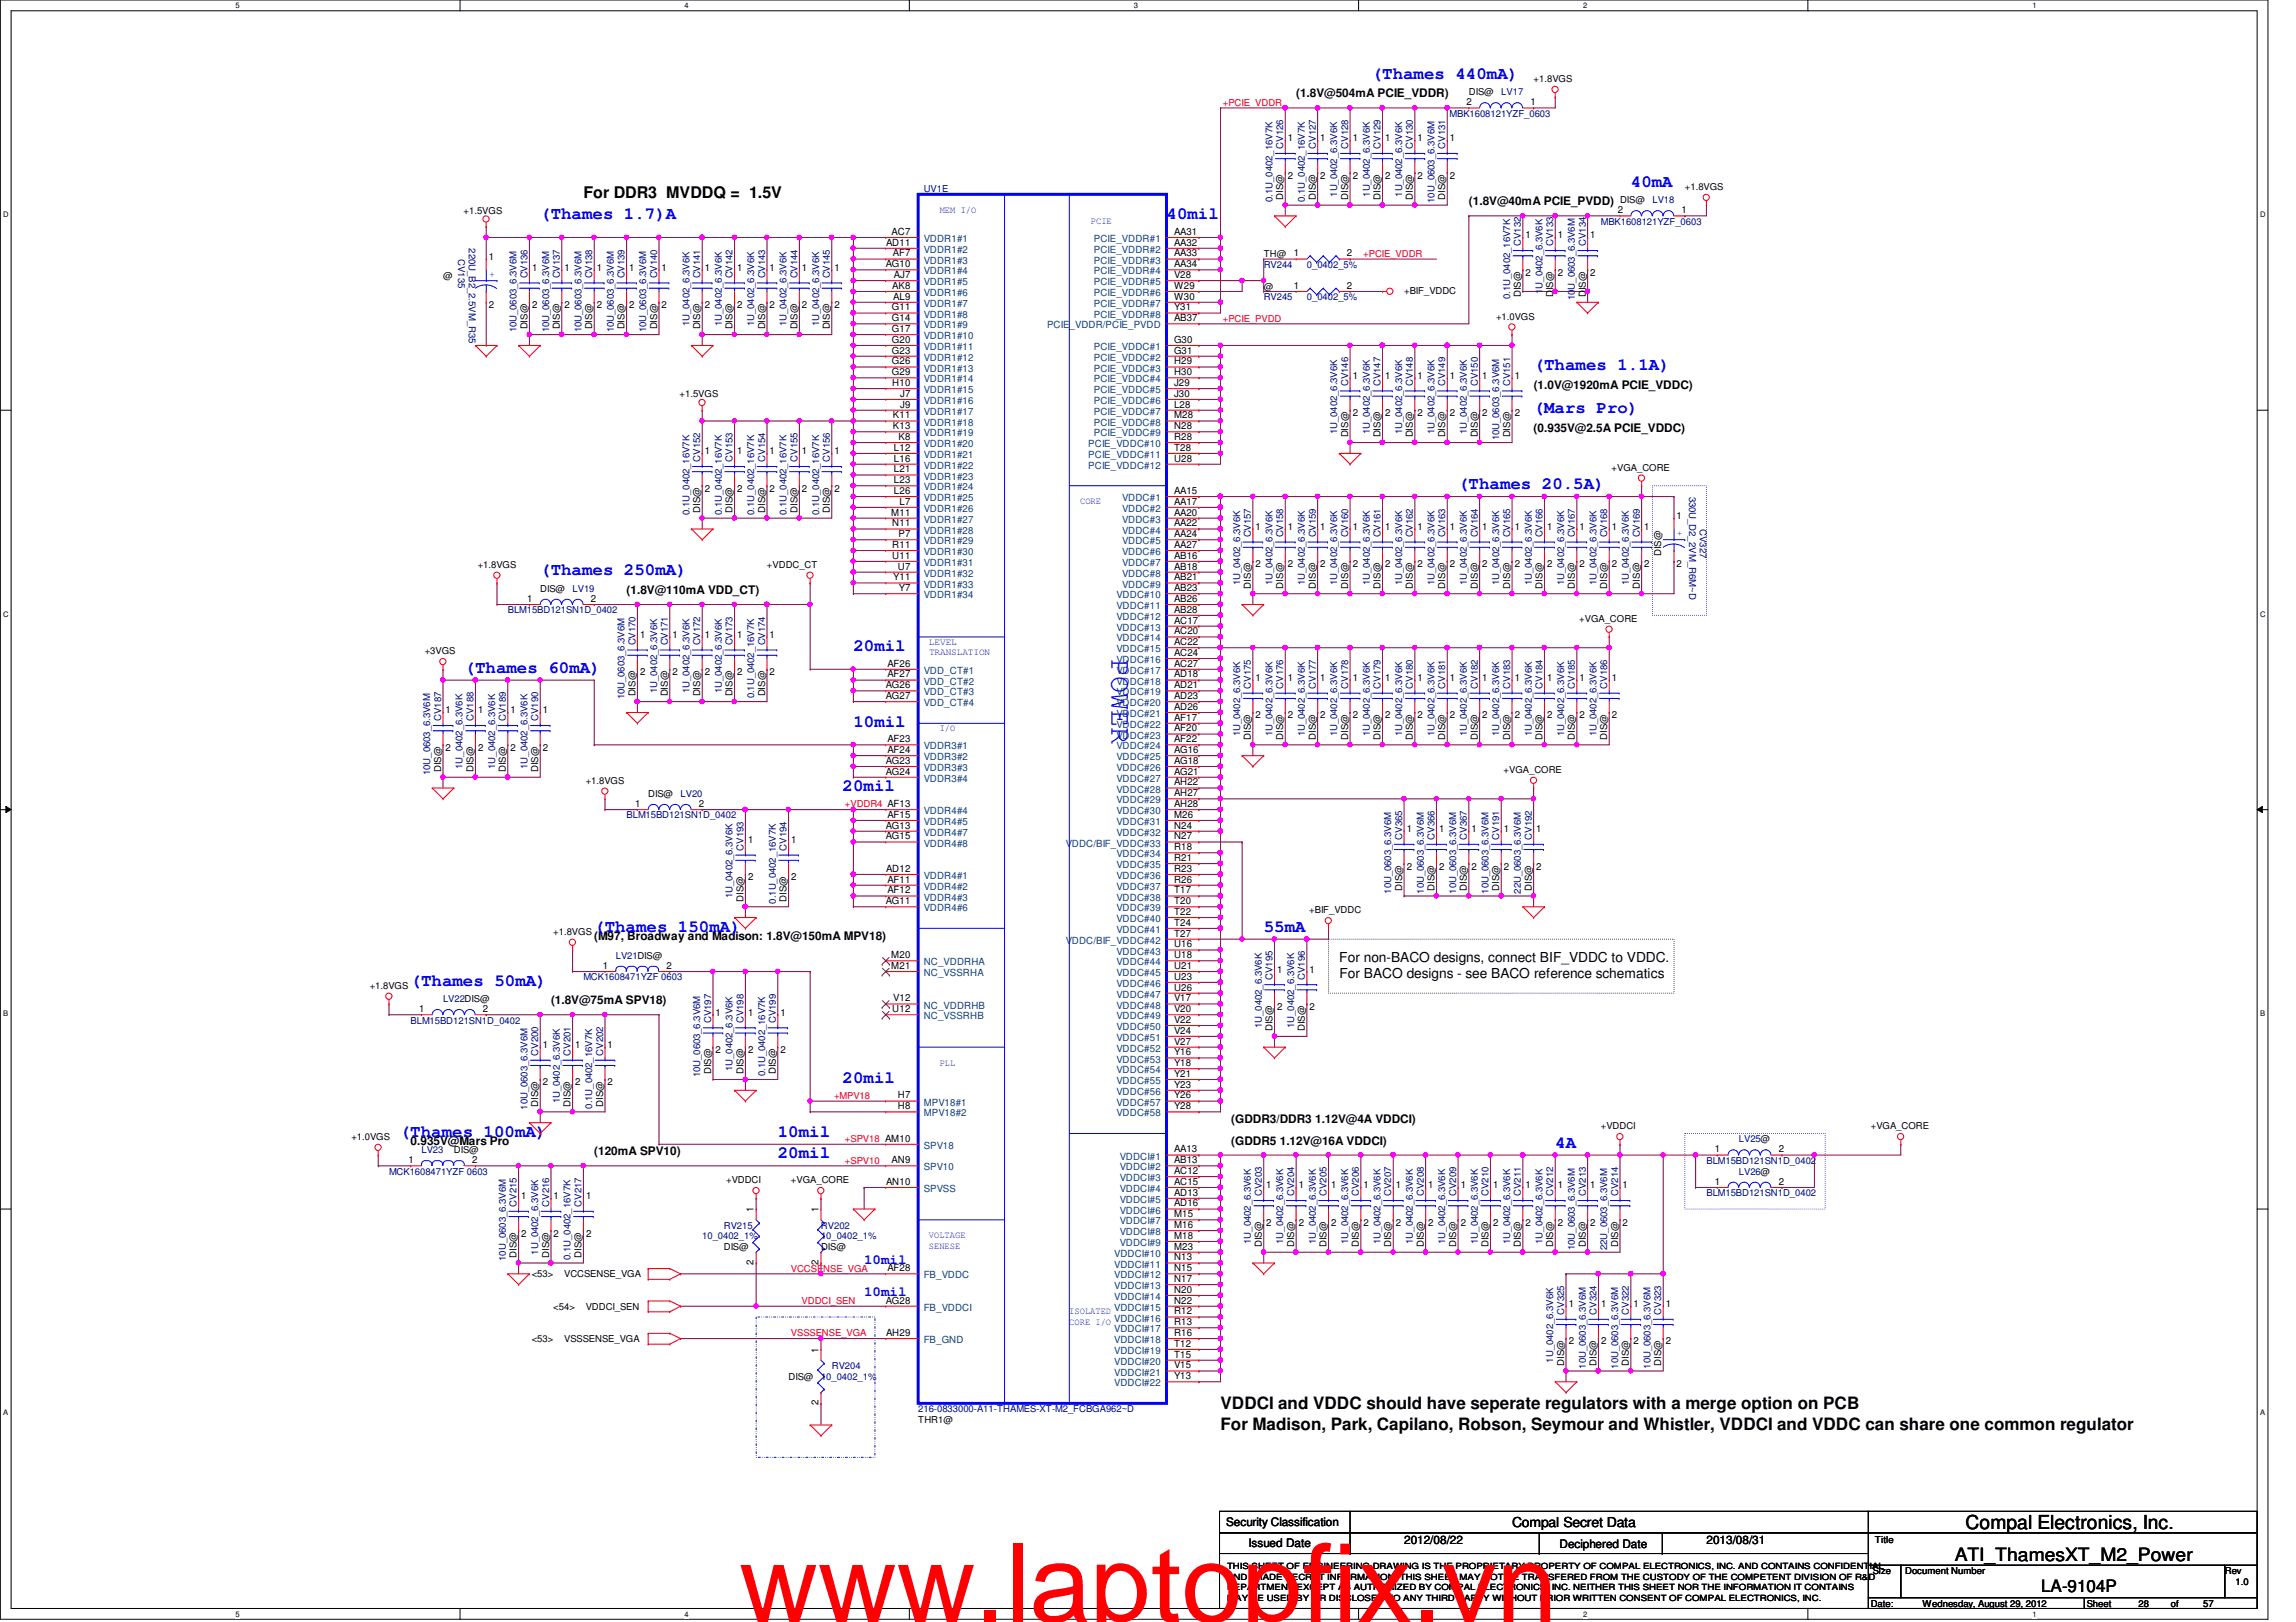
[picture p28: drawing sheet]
<svg xmlns="http://www.w3.org/2000/svg" width="297mm" height="210mm" viewBox="0 0 297 210" stroke-linecap="round" stroke-linejoin="round" font-family="sans-serif">
<defs><g id="words">
<text font-size="14.1" fill="#f00" x="95.6" y="209.9">www.laptopfix.vn</text>
<text font-size="3.8" fill="#00f" x="143.8" y="85.2" transform="rotate(90 143.8 85.2)">POWER</text>
<text font-size="2.5" x="254.3" y="197.8">Compal Electronics, Inc.</text>
<text font-size="2.4" x="252.9" y="202">ATI_ThamesXT_M2_Power</text>
<g font-size="2.2" fill="#00f">
<text x="177.5" y="10.2">(Thames 440mA)</text>
<text x="69.9" y="28.4">(Thames 1.7)A</text>
<text x="150.9" y="28.4">40mil</text>
<text x="211" y="24.2">40mA</text>
<text x="198.4" y="47.9">(Thames 1.1A)</text>
<text x="198.4" y="53.5">(Mars Pro)</text>
<text x="188.6" y="63.3">(Thames 20.5A)</text>
<text x="69.9" y="74.5">(Thames 250mA)</text>
<text x="60.1" y="87">(Thames 60mA)</text>
<text x="110.4" y="84.2">20mil</text>
<text x="110.4" y="94">10mil</text>
<text x="109" y="102.4">20mil</text>
<text x="76.9" y="120.6">(Thames 150mA)</text>
<text x="163.5" y="120.6">55mA</text>
<text x="53.1" y="127.6">(Thames 50mA)</text>
<text x="109" y="140.1">20mil</text>
<text x="51.7" y="147.1">(Thames 100mA)</text>
<text x="100.6" y="147.1">10mil</text>
<text x="100.6" y="149.9">20mil</text>
<text x="201.2" y="148.5">4A</text>
</g>
<g font-size="2.2">
<text x="157.9" y="185.1">For Madison, Park, Capilano, Robson, Seymour and Whistler, VDDCI and VDDC can share one common regulator</text>
<text x="157.9" y="182.3">VDDCI and VDDC should have seperate regulators with a merge option on PCB</text>
<text x="264.1" y="206">LA-9104P</text>
</g>
<text font-size="2.1" x="75.5" y="25.7">For DDR3 MVDDQ = 1.5V</text>
<g font-size="1.8">
<text x="173.3" y="124.5">For non-BACO designs, connect BIF_VDDC to VDDC.</text>
<text x="173.3" y="126.6">For BACO designs - see BACO reference schematics</text>
<text x="195.6" y="197.6">Compal Secret Data</text>
</g>
<g font-size="1.8" fill="#00f">
<text x="111.8" y="167.8">10mil</text>
<text x="111.8" y="163.6">10mil</text>
</g>
<g font-size="1.5">
<text x="167.7" y="12.6">(1.8V@504mA PCIE_VDDR)</text>
<text x="190" y="26.6">(1.8V@40mA PCIE_PVDD)</text>
<text x="198.4" y="50.3">(1.0V@1920mA PCIE_VDDC)</text>
<text x="198.4" y="55.9">(0.935V@2.5A PCIE_VDDC)</text>
<text x="81.1" y="76.9">(1.8V@110mA VDD_CT)</text>
<text x="76.9" y="121.6">(M97, Broadway and Madison: 1.8V@150mA MPV18)</text>
<text x="71.3" y="130">(1.8V@75mA SPV18)</text>
<text x="53.1" y="148.1">0.935V@Mars Pro</text>
<text x="76.9" y="149.5">(120mA SPV10)</text>
<text x="159.3" y="145.3">(GDDR3/DDR3 1.12V@4A VDDCI)</text>
<text x="159.3" y="148.1">(GDDR5 1.12V@16A VDDCI)</text>
<text x="158.6" y="197.5">Security Classification</text>
<text x="161.5" y="200.2">Issued Date</text>
<text x="181.6" y="199.8">2012/08/22</text>
<text x="201.8" y="200.3">Deciphered Date</text>
<text x="220.8" y="199.8">2013/08/31</text>
</g>
<g font-size="1.3">
<text x="189.7" y="13.6">2</text>
<text x="198" y="13.6">1</text>
<text x="166.6" y="18.3">1</text>
<text x="166.6" y="23.1">2</text>
<text x="170.8" y="18.3">1</text>
<text x="170.8" y="23.1">2</text>
<text x="175" y="18.3">1</text>
<text x="175" y="23.1">2</text>
<text x="179.2" y="18.3">1</text>
<text x="179.2" y="23.1">2</text>
<text x="183.4" y="18.3">1</text>
<text x="183.4" y="23.1">2</text>
<text x="187.6" y="18.3">1</text>
<text x="187.6" y="23.1">2</text>
<text x="209.3" y="27.6">2</text>
<text x="217.5" y="27.6">1</text>
<text x="63.2" y="33.7">1</text>
<text x="68.8" y="35.1">1</text>
<text x="73" y="35.1">1</text>
<text x="77.2" y="35.1">1</text>
<text x="81.4" y="35.1">1</text>
<text x="85.6" y="35.1">1</text>
<text x="91.2" y="35.1">1</text>
<text x="95.4" y="35.1">1</text>
<text x="99.6" y="35.1">1</text>
<text x="103.8" y="35.1">1</text>
<text x="107.9" y="35.1">1</text>
<text x="114.6" y="34.6">AG10</text>
<text x="114.6" y="31.8">AD11</text>
<text x="115.4" y="30.4">AC7</text>
<text x="115.5" y="33.2">AF7</text>
<text x="115.6" y="36">AJ7</text>
<text x="151.9" y="30.4">AA31</text>
<text x="151.9" y="31.8">AA32</text>
<text x="151.9" y="33.2">AA33</text>
<text x="151.9" y="34.6">AA34</text>
<text x="151.9" y="36">V28</text>
<text x="167.4" y="33.2">1</text>
<text x="174.2" y="33.2">2</text>
<text x="197.4" y="30.9">1</text>
<text x="197.4" y="35.7">2</text>
<text x="201.5" y="30.9">1</text>
<text x="201.5" y="35.7">2</text>
<text x="205.7" y="30.9">1</text>
<text x="205.7" y="35.7">2</text>
<text x="63.2" y="39.9">2</text>
<text x="68.8" y="39.9">2</text>
<text x="73" y="39.9">2</text>
<text x="77.2" y="39.9">2</text>
<text x="81.4" y="39.9">2</text>
<text x="85.6" y="39.9">2</text>
<text x="91.2" y="39.9">2</text>
<text x="95.4" y="39.9">2</text>
<text x="99.6" y="39.9">2</text>
<text x="103.8" y="39.9">2</text>
<text x="107.9" y="39.9">2</text>
<text x="115.4" y="40.2">G11</text>
<text x="115.4" y="41.6">G14</text>
<text x="115.4" y="37.4">AK8</text>
<text x="115.6" y="38.8">AL9</text>
<text x="151.9" y="41.6">AB37</text>
<text x="151.9" y="37.4">W29</text>
<text x="151.9" y="38.8">W30</text>
<text x="151.9" y="40.2">Y31</text>
<text x="167.4" y="37.4">1</text>
<text x="174.2" y="37.4">2</text>
<text x="115.4" y="43">G17</text>
<text x="115.4" y="44.4">G20</text>
<text x="115.4" y="45.8">G23</text>
<text x="115.4" y="47.2">G26</text>
<text x="151.9" y="44.4">G30</text>
<text x="151.9" y="45.8">G31</text>
<text x="151.9" y="47.2">H29</text>
<text x="115.4" y="48.6">G29</text>
<text x="115.4" y="50">H10</text>
<text x="116.5" y="51.4">J7</text>
<text x="116.5" y="52.7">J9</text>
<text x="151.9" y="48.6">H30</text>
<text x="151.9" y="50">J29</text>
<text x="151.9" y="51.4">J30</text>
<text x="151.9" y="52.7">L28</text>
<text x="175" y="49">1</text>
<text x="175" y="53.8">2</text>
<text x="179.2" y="49">1</text>
<text x="179.2" y="53.8">2</text>
<text x="183.4" y="49">1</text>
<text x="183.4" y="53.8">2</text>
<text x="187.6" y="49">1</text>
<text x="187.6" y="53.8">2</text>
<text x="191.8" y="49">1</text>
<text x="191.8" y="53.8">2</text>
<text x="196" y="49">1</text>
<text x="196" y="53.8">2</text>
<text x="91.2" y="58.8">1</text>
<text x="95.4" y="58.8">1</text>
<text x="99.6" y="58.8">1</text>
<text x="103.8" y="58.8">1</text>
<text x="107.9" y="58.8">1</text>
<text x="115.5" y="54.1">K11</text>
<text x="115.5" y="55.5">K13</text>
<text x="115.6" y="58.3">L12</text>
<text x="115.6" y="59.7">L16</text>
<text x="116.2" y="56.9">K8</text>
<text x="151.9" y="56.9">R28</text>
<text x="151.9" y="58.3">T28</text>
<text x="151.9" y="59.7">U28</text>
<text x="151.9" y="54.1">M28</text>
<text x="151.9" y="55.5">N28</text>
<text x="91.2" y="63.6">2</text>
<text x="95.4" y="63.6">2</text>
<text x="99.6" y="63.6">2</text>
<text x="103.8" y="63.6">2</text>
<text x="107.9" y="63.6">2</text>
<text x="115.6" y="61.1">L21</text>
<text x="115.6" y="62.5">L23</text>
<text x="115.6" y="63.9">L26</text>
<text x="116.4" y="65.3">L7</text>
<text x="151.9" y="63.9">AA15</text>
<text x="151.9" y="65.3">AA17</text>
<text x="115.3" y="66.7">M11</text>
<text x="115.4" y="68.1">N11</text>
<text x="115.4" y="70.9">R11</text>
<text x="116.2" y="69.5">P7</text>
<text x="151.9" y="66.7">AA20</text>
<text x="151.9" y="68.1">AA22</text>
<text x="151.9" y="69.5">AA24</text>
<text x="151.9" y="70.9">AA27</text>
<text x="162.4" y="68.6">1</text>
<text x="166.6" y="68.6">1</text>
<text x="170.8" y="68.6">1</text>
<text x="175" y="68.6">1</text>
<text x="179.2" y="68.6">1</text>
<text x="183.4" y="68.6">1</text>
<text x="187.6" y="68.6">1</text>
<text x="191.8" y="68.6">1</text>
<text x="196" y="68.6">1</text>
<text x="200.1" y="68.6">1</text>
<text x="204.3" y="68.6">1</text>
<text x="208.5" y="68.6">1</text>
<text x="212.7" y="68.6">1</text>
<text x="216.9" y="67.2">1</text>
<text x="68.2" y="77.9">1</text>
<text x="76.5" y="77.9">2</text>
<text x="115.4" y="72.3">U11</text>
<text x="115.6" y="75.1">Y11</text>
<text x="116.2" y="73.7">U7</text>
<text x="116.3" y="76.5">Y7</text>
<text x="151.9" y="75.1">AB21</text>
<text x="151.9" y="72.3">AB16</text>
<text x="151.9" y="73.7">AB18</text>
<text x="151.9" y="76.5">AB23</text>
<text x="151.9" y="77.9">AB26</text>
<text x="162.4" y="73.4">2</text>
<text x="166.6" y="73.4">2</text>
<text x="170.8" y="73.4">2</text>
<text x="175" y="73.4">2</text>
<text x="179.2" y="73.4">2</text>
<text x="183.4" y="73.4">2</text>
<text x="187.6" y="73.4">2</text>
<text x="191.8" y="73.4">2</text>
<text x="196" y="73.4">2</text>
<text x="200.1" y="73.4">2</text>
<text x="204.3" y="73.4">2</text>
<text x="208.5" y="73.4">2</text>
<text x="212.7" y="73.4">2</text>
<text x="216.9" y="73.4">2</text>
<text x="82.8" y="82.5">1</text>
<text x="87" y="82.5">1</text>
<text x="91.2" y="82.5">1</text>
<text x="95.4" y="82.5">1</text>
<text x="99.6" y="82.5">1</text>
<text x="151.9" y="79.3">AB28</text>
<text x="151.9" y="80.7">AC17</text>
<text x="151.9" y="82.1">AC20</text>
<text x="151.9" y="83.5">AC22</text>
<text x="82.8" y="87.4">2</text>
<text x="87" y="87.4">2</text>
<text x="91.2" y="87.4">2</text>
<text x="95.4" y="87.4">2</text>
<text x="99.6" y="87.4">2</text>
<text x="114.6" y="89.1">AG26</text>
<text x="114.8" y="86.3">AF26</text>
<text x="114.8" y="87.7">AF27</text>
<text x="151.9" y="84.9">AC24</text>
<text x="151.9" y="86.3">AC27</text>
<text x="151.9" y="87.7">AD18</text>
<text x="151.9" y="89.1">AD21</text>
<text x="162.4" y="88.1">1</text>
<text x="166.6" y="88.1">1</text>
<text x="170.8" y="88.1">1</text>
<text x="175" y="88.1">1</text>
<text x="179.2" y="88.1">1</text>
<text x="183.4" y="88.1">1</text>
<text x="187.6" y="88.1">1</text>
<text x="191.8" y="88.1">1</text>
<text x="196" y="88.1">1</text>
<text x="200.1" y="88.1">1</text>
<text x="204.3" y="88.1">1</text>
<text x="208.5" y="88.1">1</text>
<text x="57.7" y="92.3">1</text>
<text x="61.8" y="92.3">1</text>
<text x="66" y="92.3">1</text>
<text x="70.2" y="92.3">1</text>
<text x="114.6" y="90.5">AG27</text>
<text x="151.9" y="90.5">AD23</text>
<text x="151.9" y="91.9">AD26</text>
<text x="151.9" y="93.3">AF17</text>
<text x="151.9" y="94.7">AF20</text>
<text x="162.4" y="93">2</text>
<text x="166.6" y="93">2</text>
<text x="170.8" y="93">2</text>
<text x="175" y="93">2</text>
<text x="179.2" y="93">2</text>
<text x="183.4" y="93">2</text>
<text x="187.6" y="93">2</text>
<text x="191.8" y="93">2</text>
<text x="196" y="93">2</text>
<text x="200.1" y="93">2</text>
<text x="204.3" y="93">2</text>
<text x="208.5" y="93">2</text>
<text x="57.7" y="97.2">2</text>
<text x="61.8" y="97.2">2</text>
<text x="66" y="97.2">2</text>
<text x="70.2" y="97.2">2</text>
<text x="114.6" y="98.8">AG23</text>
<text x="114.6" y="100.2">AG24</text>
<text x="114.8" y="96.1">AF23</text>
<text x="114.8" y="97.5">AF24</text>
<text x="151.9" y="96.1">AF22</text>
<text x="151.9" y="97.5">AG16</text>
<text x="151.9" y="98.8">AG18</text>
<text x="151.9" y="100.2">AG21</text>
<text x="151.9" y="101.6">AH22</text>
<text x="82.2" y="104.4">1</text>
<text x="90.4" y="104.4">2</text>
<text x="114.6" y="107.2">AG13</text>
<text x="114.8" y="105.8">AF15</text>
<text x="151.9" y="105.8">M26</text>
<text x="151.9" y="107.2">N24</text>
<text x="151.9" y="103">AH27</text>
<text x="151.9" y="104.4">AH28</text>
<text x="182" y="107.7">1</text>
<text x="186.2" y="107.7">1</text>
<text x="190.4" y="107.7">1</text>
<text x="194.6" y="107.7">1</text>
<text x="198.8" y="107.7">1</text>
<text x="96.8" y="109.1">1</text>
<text x="96.8" y="113.9">2</text>
<text x="102.4" y="109.1">1</text>
<text x="102.4" y="113.9">2</text>
<text x="114.6" y="108.6">AG15</text>
<text x="114.6" y="112.8">AD12</text>
<text x="151.9" y="108.6">N27</text>
<text x="151.9" y="110">R18</text>
<text x="151.9" y="111.4">R21</text>
<text x="151.9" y="112.8">R23</text>
<text x="182" y="112.5">2</text>
<text x="186.2" y="112.5">2</text>
<text x="190.4" y="112.5">2</text>
<text x="194.6" y="112.5">2</text>
<text x="198.8" y="112.5">2</text>
<text x="114.6" y="117">AG11</text>
<text x="114.8" y="114.2">AF11</text>
<text x="114.8" y="115.6">AF12</text>
<text x="151.9" y="114.2">R26</text>
<text x="151.9" y="115.6">T17</text>
<text x="151.9" y="117">T20</text>
<text x="151.9" y="118.4">T22</text>
<text x="151.9" y="119.8">T24</text>
<text x="78" y="125.4">1</text>
<text x="86.2" y="125.4">2</text>
<text x="115.3" y="124">M20</text>
<text x="115.3" y="125.4">M21</text>
<text x="151.9" y="121.2">T27</text>
<text x="151.9" y="122.6">U16</text>
<text x="151.9" y="124">U18</text>
<text x="151.9" y="125.4">U21</text>
<text x="165.2" y="125.9">1</text>
<text x="169.4" y="125.9">1</text>
<text x="54.2" y="131">1</text>
<text x="62.5" y="131">2</text>
<text x="92.6" y="131.4">1</text>
<text x="96.8" y="131.4">1</text>
<text x="101" y="131.4">1</text>
<text x="115.4" y="131">U12</text>
<text x="115.6" y="129.6">V12</text>
<text x="151.9" y="126.8">U23</text>
<text x="151.9" y="128.2">U26</text>
<text x="151.9" y="129.6">V17</text>
<text x="151.9" y="131">V20</text>
<text x="165.2" y="130.7">2</text>
<text x="169.4" y="130.7">2</text>
<text x="70.2" y="135.6">1</text>
<text x="74.4" y="135.6">1</text>
<text x="78.6" y="135.6">1</text>
<text x="92.6" y="136.3">2</text>
<text x="96.8" y="136.3">2</text>
<text x="101" y="136.3">2</text>
<text x="151.9" y="132.4">V22</text>
<text x="151.9" y="133.8">V24</text>
<text x="151.9" y="135.2">V27</text>
<text x="151.9" y="136.6">Y16</text>
<text x="151.9" y="138">Y18</text>
<text x="70.2" y="140.5">2</text>
<text x="74.4" y="140.5">2</text>
<text x="78.6" y="140.5">2</text>
<text x="116.2" y="142.2">H7</text>
<text x="116.2" y="143.6">H8</text>
<text x="151.9" y="139.4">Y21</text>
<text x="151.9" y="140.8">Y23</text>
<text x="151.9" y="142.2">Y26</text>
<text x="151.9" y="143.6">Y28</text>
<text x="151.9" y="149.1">AA13</text>
<text x="221.9" y="149.1">1</text>
<text x="230.1" y="149.1">2</text>
<text x="52.8" y="150.5">1</text>
<text x="61.1" y="150.5">2</text>
<text x="67.4" y="155.2">1</text>
<text x="71.6" y="155.2">1</text>
<text x="75.8" y="155.2">1</text>
<text x="114.6" y="153.3">AN10</text>
<text x="115.4" y="150.5">AN9</text>
<text x="151.9" y="151.9">AC12</text>
<text x="151.9" y="153.3">AC15</text>
<text x="151.9" y="154.7">AD13</text>
<text x="151.9" y="150.5">AB13</text>
<text x="163.8" y="153.8">1</text>
<text x="168" y="153.8">1</text>
<text x="172.2" y="153.8">1</text>
<text x="176.4" y="153.8">1</text>
<text x="180.6" y="153.8">1</text>
<text x="184.8" y="153.8">1</text>
<text x="189" y="153.8">1</text>
<text x="193.2" y="153.8">1</text>
<text x="197.4" y="153.8">1</text>
<text x="201.5" y="153.8">1</text>
<text x="205.7" y="153.8">1</text>
<text x="209.9" y="153.8">1</text>
<text x="221.9" y="153.3">1</text>
<text x="230.1" y="153.3">2</text>
<text x="67.4" y="160">2</text>
<text x="71.6" y="160">2</text>
<text x="75.8" y="160">2</text>
<text x="97.5" y="156.9" transform="rotate(-90 97.5 156.9)">1</text>
<text x="105.9" y="156.9" transform="rotate(-90 105.9 156.9)">1</text>
<text x="151.9" y="156.1">AD16</text>
<text x="151.9" y="158.9">M16</text>
<text x="151.9" y="160.3">M18</text>
<text x="151.9" y="157.5">M15</text>
<text x="151.9" y="161.7">M23</text>
<text x="163.8" y="158.6">2</text>
<text x="168" y="158.6">2</text>
<text x="172.2" y="158.6">2</text>
<text x="176.4" y="158.6">2</text>
<text x="180.6" y="158.6">2</text>
<text x="184.8" y="158.6">2</text>
<text x="189" y="158.6">2</text>
<text x="193.2" y="158.6">2</text>
<text x="197.4" y="158.6">2</text>
<text x="201.5" y="158.6">2</text>
<text x="205.7" y="158.6">2</text>
<text x="209.9" y="158.6">2</text>
<text x="97.5" y="163.7" transform="rotate(-90 97.5 163.7)">2</text>
<text x="105.9" y="163.7" transform="rotate(-90 105.9 163.7)">2</text>
<text x="114.8" y="164.5">AF28</text>
<text x="151.9" y="164.5">N15</text>
<text x="151.9" y="165.9">N17</text>
<text x="151.9" y="167.3">N20</text>
<text x="151.9" y="163.1">N13</text>
<text x="114.6" y="168.7">AG28</text>
<text x="114.6" y="172.9">AH29</text>
<text x="151.9" y="168.7">N22</text>
<text x="151.9" y="171.5">R13</text>
<text x="151.9" y="172.9">R16</text>
<text x="151.9" y="170.1">R12</text>
<text x="202.9" y="169.2">1</text>
<text x="202.9" y="174">2</text>
<text x="207.1" y="169.2">1</text>
<text x="207.1" y="174">2</text>
<text x="211.3" y="169.2">1</text>
<text x="211.3" y="174">2</text>
<text x="215.5" y="169.2">1</text>
<text x="215.5" y="174">2</text>
<text x="105.9" y="175" transform="rotate(-90 105.9 175)">1</text>
<text x="151.9" y="175.7">T15</text>
<text x="151.9" y="177.1">V15</text>
<text x="151.9" y="174.3">T12</text>
<text x="151.9" y="178.5">Y13</text>
<text x="105.9" y="181.9" transform="rotate(-90 105.9 181.9)">2</text>
</g>
<g font-size="1.3" fill="#004080">
<text x="119.5" y="31.3">VDDR1#1</text>
<text x="119.5" y="32.7">VDDR1#2</text>
<text x="119.5" y="34.1">VDDR1#3</text>
<text x="119.5" y="35.5">VDDR1#4</text>
<text x="141.5" y="31.3">PCIE_VDDR#1</text>
<text x="141.5" y="32.7">PCIE_VDDR#2</text>
<text x="141.5" y="34.1">PCIE_VDDR#3</text>
<text x="141.5" y="35.5">PCIE_VDDR#4</text>
<text x="119.5" y="36.9">VDDR1#5</text>
<text x="119.5" y="38.3">VDDR1#6</text>
<text x="119.5" y="39.7">VDDR1#7</text>
<text x="119.5" y="41.1">VDDR1#8</text>
<text x="141.5" y="36.9">PCIE_VDDR#5</text>
<text x="141.5" y="38.3">PCIE_VDDR#6</text>
<text x="141.5" y="39.7">PCIE_VDDR#7</text>
<text x="141.5" y="41.1">PCIE_VDDR#8</text>
<text x="119.5" y="43.9">VDDR1#10</text>
<text x="119.5" y="45.3">VDDR1#11</text>
<text x="119.5" y="46.7">VDDR1#12</text>
<text x="119.5" y="42.5">VDDR1#9</text>
<text x="135.5" y="42.5">PCIE_VDDR/PCIE_PVDD</text>
<text x="141.5" y="45.3">PCIE_VDDC#1</text>
<text x="141.5" y="46.7">PCIE_VDDC#2</text>
<text x="119.5" y="48.1">VDDR1#13</text>
<text x="119.5" y="49.5">VDDR1#14</text>
<text x="119.5" y="50.9">VDDR1#15</text>
<text x="119.5" y="52.3">VDDR1#16</text>
<text x="119.5" y="53.7">VDDR1#17</text>
<text x="141.5" y="48.1">PCIE_VDDC#3</text>
<text x="141.5" y="49.5">PCIE_VDDC#4</text>
<text x="141.5" y="50.9">PCIE_VDDC#5</text>
<text x="141.5" y="52.3">PCIE_VDDC#6</text>
<text x="141.5" y="53.7">PCIE_VDDC#7</text>
<text x="119.5" y="55.1">VDDR1#18</text>
<text x="119.5" y="56.5">VDDR1#19</text>
<text x="119.5" y="57.9">VDDR1#20</text>
<text x="119.5" y="59.3">VDDR1#21</text>
<text x="140.8" y="57.9">PCIE_VDDC#10</text>
<text x="140.8" y="59.3">PCIE_VDDC#11</text>
<text x="141.5" y="55.1">PCIE_VDDC#8</text>
<text x="141.5" y="56.5">PCIE_VDDC#9</text>
<text x="119.5" y="60.7">VDDR1#22</text>
<text x="119.5" y="62.1">VDDR1#23</text>
<text x="119.5" y="63.5">VDDR1#24</text>
<text x="119.5" y="64.9">VDDR1#25</text>
<text x="140.8" y="60.7">PCIE_VDDC#12</text>
<text x="145.2" y="64.9">VDDC#1</text>
<text x="119.5" y="66.3">VDDR1#26</text>
<text x="119.5" y="67.6">VDDR1#27</text>
<text x="119.5" y="69">VDDR1#28</text>
<text x="119.5" y="70.4">VDDR1#29</text>
<text x="119.5" y="71.8">VDDR1#30</text>
<text x="145.2" y="66.3">VDDC#2</text>
<text x="145.2" y="67.6">VDDC#3</text>
<text x="145.2" y="69">VDDC#4</text>
<text x="145.2" y="70.4">VDDC#5</text>
<text x="145.2" y="71.8">VDDC#6</text>
<text x="119.5" y="73.2">VDDR1#31</text>
<text x="119.5" y="74.6">VDDR1#32</text>
<text x="119.5" y="76">VDDR1#33</text>
<text x="119.5" y="77.4">VDDR1#34</text>
<text x="144.4" y="77.4">VDDC#10</text>
<text x="145.2" y="76">VDDC#9</text>
<text x="145.2" y="73.2">VDDC#7</text>
<text x="145.2" y="74.6">VDDC#8</text>
<text x="144.4" y="78.8">VDDC#11</text>
<text x="144.4" y="80.2">VDDC#12</text>
<text x="144.4" y="81.6">VDDC#13</text>
<text x="144.4" y="83">VDDC#14</text>
<text x="119.5" y="87.2">VDD_CT#1</text>
<text x="119.5" y="88.6">VDD_CT#2</text>
<text x="144.4" y="84.4">VDDC#15</text>
<text x="144.4" y="85.8">VDDC#16</text>
<text x="144.4" y="87.2">VDDC#17</text>
<text x="144.4" y="88.6">VDDC#18</text>
<text x="119.5" y="90">VDD_CT#3</text>
<text x="119.5" y="91.4">VDD_CT#4</text>
<text x="144.4" y="90">VDDC#19</text>
<text x="144.4" y="91.4">VDDC#20</text>
<text x="144.4" y="92.8">VDDC#21</text>
<text x="144.4" y="94.2">VDDC#22</text>
<text x="144.4" y="95.6">VDDC#23</text>
<text x="119.5" y="97">VDDR3#1</text>
<text x="119.5" y="98.4">VDDR3#2</text>
<text x="119.5" y="99.8">VDDR3#3</text>
<text x="119.5" y="101.2">VDDR3#4</text>
<text x="144.4" y="97">VDDC#24</text>
<text x="144.4" y="98.4">VDDC#25</text>
<text x="144.4" y="99.8">VDDC#26</text>
<text x="144.4" y="101.2">VDDC#27</text>
<text x="119.5" y="105.4">VDDR4#4</text>
<text x="119.5" y="106.8">VDDR4#5</text>
<text x="144.4" y="102.6">VDDC#28</text>
<text x="144.4" y="106.8">VDDC#31</text>
<text x="144.4" y="104">VDDC#29</text>
<text x="144.4" y="105.4">VDDC#30</text>
<text x="119.5" y="108.2">VDDR4#7</text>
<text x="119.5" y="109.6">VDDR4#8</text>
<text x="119.5" y="113.7">VDDR4#1</text>
<text x="137.9" y="109.6">V</text>
<text x="138.7" y="109.6">DDC/BIF_VDDC#33</text>
<text x="144.4" y="108.2">VDDC#32</text>
<text x="144.4" y="111">VDDC#34</text>
<text x="144.4" y="112.4">VDDC#35</text>
<text x="144.4" y="113.7">VDDC#36</text>
<text x="119.5" y="115.1">VDDR4#2</text>
<text x="119.5" y="116.5">VDDR4#3</text>
<text x="119.5" y="117.9">VDDR4#6</text>
<text x="144.4" y="115.1">VDDC#37</text>
<text x="144.4" y="116.5">VDDC#38</text>
<text x="144.4" y="117.9">VDDC#39</text>
<text x="144.4" y="119.3">VDDC#40</text>
<text x="119.5" y="124.9">NC_VDDRHA</text>
<text x="137.9" y="122.1">V</text>
<text x="138.7" y="122.1">DDC/BIF_VDDC#42</text>
<text x="144.4" y="120.7">VDDC#41</text>
<text x="144.4" y="123.5">VDDC#43</text>
<text x="144.4" y="124.9">VDDC#44</text>
<text x="119.5" y="130.5">NC_VDDRHB</text>
<text x="119.5" y="126.3">NC_VSSRHA</text>
<text x="119.5" y="131.9">NC_VSSRHB</text>
<text x="144.4" y="126.3">VDDC#45</text>
<text x="144.4" y="127.7">VDDC#46</text>
<text x="144.4" y="129.1">VDDC#47</text>
<text x="144.4" y="130.5">VDDC#48</text>
<text x="144.4" y="131.9">VDDC#49</text>
<text x="144.4" y="133.3">VDDC#50</text>
<text x="144.4" y="134.7">VDDC#51</text>
<text x="144.4" y="136.1">VDDC#52</text>
<text x="144.4" y="137.5">VDDC#53</text>
<text x="119.5" y="143.1">MPV18#1</text>
<text x="144.4" y="138.9">VDDC#54</text>
<text x="144.4" y="140.3">VDDC#55</text>
<text x="144.4" y="141.7">VDDC#56</text>
<text x="144.4" y="143.1">VDDC#57</text>
<text x="119.5" y="144.5">MPV18#2</text>
<text x="119.5" y="148.7">SPV18</text>
<text x="144.4" y="144.5">VDDC#58</text>
<text x="119.5" y="151.5">SPV10</text>
<text x="119.5" y="154.3">SPVSS</text>
<text x="144.9" y="152.9">VDDCI#3</text>
<text x="144.9" y="154.3">VDDCI#4</text>
<text x="144.9" y="155.7">VDDCI#5</text>
<text x="144.9" y="151.5">VDDCI#2</text>
<text x="144.9" y="150.1">VDDCI#1</text>
<text x="144.9" y="157.1">VDDCI#6</text>
<text x="144.9" y="159.9">VDDCI#8</text>
<text x="144.9" y="161.2">VDDCI#9</text>
<text x="144.9" y="158.5">VDDCI#7</text>
<text x="119.5" y="165.4">FB_VDDC</text>
<text x="144.1" y="162.6">VDDCI#10</text>
<text x="144.1" y="165.4">VDDCI#12</text>
<text x="144.1" y="166.8">VDDCI#13</text>
<text x="144.1" y="164">VDDCI#11</text>
<text x="119.5" y="169.6">FB_VDDCI</text>
<text x="119.5" y="173.8">FB_GND</text>
<text x="144.1" y="168.2">VDDCI#14</text>
<text x="144.1" y="169.6">VDDCI#15</text>
<text x="144.1" y="172.4">VDDCI#17</text>
<text x="144.1" y="173.8">VDDCI#18</text>
<text x="144.1" y="171">VDDCI#16</text>
<text x="144.1" y="176.6">VDDCI#20</text>
<text x="144.1" y="178">VDDCI#21</text>
<text x="144.1" y="175.2">VDDCI#19</text>
<text x="144.1" y="179.4">VDDCI#22</text>
</g>
<g font-size="1.2">
<text x="198.4" y="10.6">+1.8VGS</text>
<text x="190" y="12.3">DIS@</text>
<text x="60" y="27.7">+1.5VGS</text>
<text x="166" y="25.9" transform="rotate(-90 166 25.9)">DIS@</text>
<text x="170.2" y="25.9" transform="rotate(-90 170.2 25.9)">DIS@</text>
<text x="174.4" y="25.9" transform="rotate(-90 174.4 25.9)">DIS@</text>
<text x="178.6" y="25.9" transform="rotate(-90 178.6 25.9)">DIS@</text>
<text x="182.8" y="25.9" transform="rotate(-90 182.8 25.9)">DIS@</text>
<text x="187" y="25.9" transform="rotate(-90 187 25.9)">DIS@</text>
<text x="209.6" y="26.3">DIS@</text>
<text x="218" y="24.6">+1.8VGS</text>
<text x="163.5" y="33.3">TH@</text>
<text x="57.3" y="36.1">@</text>
<text x="163.5" y="37.5">@</text>
<text x="181.6" y="38">+BIF_VDDC</text>
<text x="193.5" y="41.4">+1.0VGS</text>
<text x="196.8" y="38.4" transform="rotate(-90 196.8 38.4)">DIS@</text>
<text x="201" y="38.4" transform="rotate(-90 201 38.4)">DIS@</text>
<text x="205.1" y="38.4" transform="rotate(-90 205.1 38.4)">DIS@</text>
<text x="68.2" y="42.6" transform="rotate(-90 68.2 42.6)">DIS@</text>
<text x="72.4" y="42.6" transform="rotate(-90 72.4 42.6)">DIS@</text>
<text x="76.6" y="42.6" transform="rotate(-90 76.6 42.6)">DIS@</text>
<text x="80.8" y="42.6" transform="rotate(-90 80.8 42.6)">DIS@</text>
<text x="85" y="42.6" transform="rotate(-90 85 42.6)">DIS@</text>
<text x="90.6" y="42.6" transform="rotate(-90 90.6 42.6)">DIS@</text>
<text x="94.8" y="42.6" transform="rotate(-90 94.8 42.6)">DIS@</text>
<text x="99" y="42.6" transform="rotate(-90 99 42.6)">DIS@</text>
<text x="103.2" y="42.6" transform="rotate(-90 103.2 42.6)">DIS@</text>
<text x="107.4" y="42.6" transform="rotate(-90 107.4 42.6)">DIS@</text>
<text x="87.9" y="51.4">+1.5VGS</text>
<text x="174.4" y="56.6" transform="rotate(-90 174.4 56.6)">DIS@</text>
<text x="178.6" y="56.6" transform="rotate(-90 178.6 56.6)">DIS@</text>
<text x="182.8" y="56.6" transform="rotate(-90 182.8 56.6)">DIS@</text>
<text x="187" y="56.6" transform="rotate(-90 187 56.6)">DIS@</text>
<text x="191.2" y="56.6" transform="rotate(-90 191.2 56.6)">DIS@</text>
<text x="195.4" y="56.6" transform="rotate(-90 195.4 56.6)">DIS@</text>
<text x="208.5" y="60.9">+VGA_CORE</text>
<text x="90.6" y="66.4" transform="rotate(-90 90.6 66.4)">DIS@</text>
<text x="94.8" y="66.4" transform="rotate(-90 94.8 66.4)">DIS@</text>
<text x="99" y="66.4" transform="rotate(-90 99 66.4)">DIS@</text>
<text x="103.2" y="66.4" transform="rotate(-90 103.2 66.4)">DIS@</text>
<text x="107.4" y="66.4" transform="rotate(-90 107.4 66.4)">DIS@</text>
<text x="214.9" y="72" transform="rotate(-90 214.9 72)">DIS@</text>
<text x="61.8" y="73.5">+1.8VGS</text>
<text x="69.9" y="76.6">DIS@</text>
<text x="99.2" y="73.5">+VDDC_CT</text>
<text x="161.8" y="76.2" transform="rotate(-90 161.8 76.2)">DIS@</text>
<text x="166" y="76.2" transform="rotate(-90 166 76.2)">DIS@</text>
<text x="170.2" y="76.2" transform="rotate(-90 170.2 76.2)">DIS@</text>
<text x="174.4" y="76.2" transform="rotate(-90 174.4 76.2)">DIS@</text>
<text x="178.6" y="76.2" transform="rotate(-90 178.6 76.2)">DIS@</text>
<text x="182.8" y="76.2" transform="rotate(-90 182.8 76.2)">DIS@</text>
<text x="187" y="76.2" transform="rotate(-90 187 76.2)">DIS@</text>
<text x="191.2" y="76.2" transform="rotate(-90 191.2 76.2)">DIS@</text>
<text x="195.4" y="76.2" transform="rotate(-90 195.4 76.2)">DIS@</text>
<text x="199.6" y="76.2" transform="rotate(-90 199.6 76.2)">DIS@</text>
<text x="203.7" y="76.2" transform="rotate(-90 203.7 76.2)">DIS@</text>
<text x="207.9" y="76.2" transform="rotate(-90 207.9 76.2)">DIS@</text>
<text x="212.1" y="76.2" transform="rotate(-90 212.1 76.2)">DIS@</text>
<text x="204.3" y="80.5">+VGA_CORE</text>
<text x="54.9" y="84.7">+3VGS</text>
<text x="82.2" y="90.1" transform="rotate(-90 82.2 90.1)">DIS@</text>
<text x="86.4" y="90.1" transform="rotate(-90 86.4 90.1)">DIS@</text>
<text x="90.6" y="90.1" transform="rotate(-90 90.6 90.1)">DIS@</text>
<text x="94.8" y="90.1" transform="rotate(-90 94.8 90.1)">DIS@</text>
<text x="99" y="90.1" transform="rotate(-90 99 90.1)">DIS@</text>
<text x="161.8" y="95.7" transform="rotate(-90 161.8 95.7)">DIS@</text>
<text x="166" y="95.7" transform="rotate(-90 166 95.7)">DIS@</text>
<text x="170.2" y="95.7" transform="rotate(-90 170.2 95.7)">DIS@</text>
<text x="174.4" y="95.7" transform="rotate(-90 174.4 95.7)">DIS@</text>
<text x="178.6" y="95.7" transform="rotate(-90 178.6 95.7)">DIS@</text>
<text x="182.8" y="95.7" transform="rotate(-90 182.8 95.7)">DIS@</text>
<text x="187" y="95.7" transform="rotate(-90 187 95.7)">DIS@</text>
<text x="191.2" y="95.7" transform="rotate(-90 191.2 95.7)">DIS@</text>
<text x="195.4" y="95.7" transform="rotate(-90 195.4 95.7)">DIS@</text>
<text x="199.6" y="95.7" transform="rotate(-90 199.6 95.7)">DIS@</text>
<text x="203.7" y="95.7" transform="rotate(-90 203.7 95.7)">DIS@</text>
<text x="207.9" y="95.7" transform="rotate(-90 207.9 95.7)">DIS@</text>
<text x="57.1" y="99.9" transform="rotate(-90 57.1 99.9)">DIS@</text>
<text x="61.3" y="99.9" transform="rotate(-90 61.3 99.9)">DIS@</text>
<text x="65.4" y="99.9" transform="rotate(-90 65.4 99.9)">DIS@</text>
<text x="69.6" y="99.9" transform="rotate(-90 69.6 99.9)">DIS@</text>
<text x="75.8" y="101.4">+1.8VGS</text>
<text x="194.5" y="100">+VGA_CORE</text>
<text x="83.9" y="103.1">DIS@</text>
<text x="96.2" y="116.7" transform="rotate(-90 96.2 116.7)">DIS@</text>
<text x="101.8" y="116.7" transform="rotate(-90 101.8 116.7)">DIS@</text>
<text x="169.4" y="118.2">+BIF_VDDC</text>
<text x="181.4" y="115.3" transform="rotate(-90 181.4 115.3)">DIS@</text>
<text x="185.6" y="115.3" transform="rotate(-90 185.6 115.3)">DIS@</text>
<text x="189.8" y="115.3" transform="rotate(-90 189.8 115.3)">DIS@</text>
<text x="194" y="115.3" transform="rotate(-90 194 115.3)">DIS@</text>
<text x="198.2" y="115.3" transform="rotate(-90 198.2 115.3)">DIS@</text>
<text x="71.6" y="121">+1.8VGS</text>
<text x="47.8" y="128">+1.8VGS</text>
<text x="164.6" y="133.4" transform="rotate(-90 164.6 133.4)">DIS@</text>
<text x="168.8" y="133.4" transform="rotate(-90 168.8 133.4)">DIS@</text>
<text x="69.6" y="143.2" transform="rotate(-90 69.6 143.2)">DIS@</text>
<text x="73.8" y="143.2" transform="rotate(-90 73.8 143.2)">DIS@</text>
<text x="78" y="143.2" transform="rotate(-90 78 143.2)">DIS@</text>
<text x="92" y="139" transform="rotate(-90 92 139)">DIS@</text>
<text x="96.2" y="139" transform="rotate(-90 96.2 139)">DIS@</text>
<text x="100.4" y="139" transform="rotate(-90 100.4 139)">DIS@</text>
<text x="45.5" y="147.5">+1.0VGS</text>
<text x="58.7" y="149.2">DIS@</text>
<text x="207.1" y="146.1">+VDDCI</text>
<text x="242" y="146.1">+VGA_CORE</text>
<text x="93.9" y="153.1">+VDDCI</text>
<text x="102.3" y="153.1">+VGA_CORE</text>
<text x="93.6" y="161.8">DIS@</text>
<text x="106.2" y="161.8">DIS@</text>
<text x="163.2" y="161.4" transform="rotate(-90 163.2 161.4)">DIS@</text>
<text x="167.4" y="161.4" transform="rotate(-90 167.4 161.4)">DIS@</text>
<text x="171.6" y="161.4" transform="rotate(-90 171.6 161.4)">DIS@</text>
<text x="175.8" y="161.4" transform="rotate(-90 175.8 161.4)">DIS@</text>
<text x="180" y="161.4" transform="rotate(-90 180 161.4)">DIS@</text>
<text x="184.2" y="161.4" transform="rotate(-90 184.2 161.4)">DIS@</text>
<text x="188.4" y="161.4" transform="rotate(-90 188.4 161.4)">DIS@</text>
<text x="192.6" y="161.4" transform="rotate(-90 192.6 161.4)">DIS@</text>
<text x="196.8" y="161.4" transform="rotate(-90 196.8 161.4)">DIS@</text>
<text x="201" y="161.4" transform="rotate(-90 201 161.4)">DIS@</text>
<text x="205.1" y="161.4" transform="rotate(-90 205.1 161.4)">DIS@</text>
<text x="209.3" y="161.4" transform="rotate(-90 209.3 161.4)">DIS@</text>
<text x="66.8" y="162.8" transform="rotate(-90 66.8 162.8)">DIS@</text>
<text x="68.8" y="165.3">&lt;53&gt;</text>
<text x="71" y="162.8" transform="rotate(-90 71 162.8)">DIS@</text>
<text x="73" y="165.3">VCCSENSE_VGA</text>
<text x="75.2" y="162.8" transform="rotate(-90 75.2 162.8)">DIS@</text>
<text x="68.8" y="173.7">&lt;53&gt;</text>
<text x="71.6" y="169.5">&lt;54&gt;</text>
<text x="73" y="173.7">VSSSENSE_VGA</text>
<text x="75.8" y="169.5">VDDCI_SEN</text>
<text x="102" y="178.6">DIS@</text>
<text x="202.3" y="176.7" transform="rotate(-90 202.3 176.7)">DIS@</text>
<text x="206.5" y="176.7" transform="rotate(-90 206.5 176.7)">DIS@</text>
<text x="210.7" y="176.7" transform="rotate(-90 210.7 176.7)">DIS@</text>
<text x="214.9" y="176.7" transform="rotate(-90 214.9 176.7)">DIS@</text>
<text x="118.8" y="184.2">THR1@</text>
<text x="242.3" y="203.7">Size</text>
<text x="242.6" y="199.6">Title</text>
<text x="246.5" y="203.7">Document Number</text>
<text x="287.8" y="203.7">Rev</text>
<text x="242" y="207.9">Date:</text>
<text x="248.7" y="207.9">Wednesday, August 29, 2012</text>
<text x="270" y="207.9">Sheet</text>
<text x="276.6" y="207.9">28</text>
<text x="280.8" y="207.9">of</text>
<text x="285" y="207.9">57</text>
<text x="289.2" y="205.1">1.0</text>
</g>
<g font-size="1.2" fill="#f00">
<text x="158.2" y="13.7">+PCIE_VDDR</text>
<text x="176.4" y="33.2">+PCIE_VDDR</text>
<text x="158.2" y="41.6">+PCIE_PVDD</text>
<text x="109.3" y="104.5">+VDDR4 AF13</text>
<text x="107.9" y="142.2">+MPV18</text>
<text x="109.3" y="147.8">+SPV18 AM10</text>
<text x="109.3" y="150.6">+SPV10</text>
<text x="102.3" y="164.5">VCCSENSE_VGA</text>
<text x="102.3" y="172.9">VSSSENSE_VGA</text>
<text x="103.7" y="168.7">VDDCI_SEN</text>
</g>
<g font-size="1.2" fill="#000080">
<text x="187.5" y="15.1">MBK1608121YZF_0603</text>
<text x="194.2" y="12.3">LV17</text>
<text x="166" y="19.3" transform="rotate(-90 166 19.3)">CV126</text>
<text x="170.2" y="19.3" transform="rotate(-90 170.2 19.3)">CV127</text>
<text x="174.4" y="19.3" transform="rotate(-90 174.4 19.3)">CV128</text>
<text x="178.6" y="19.3" transform="rotate(-90 178.6 19.3)">CV129</text>
<text x="182.8" y="19.3" transform="rotate(-90 182.8 19.3)">CV130</text>
<text x="187" y="19.3" transform="rotate(-90 187 19.3)">CV131</text>
<text x="119.5" y="24.9">UV1E</text>
<text x="164.6" y="26.1" transform="rotate(-90 164.6 26.1)">0.1U_0402_16V7K</text>
<text x="168.8" y="26.1" transform="rotate(-90 168.8 26.1)">0.1U_0402_16V7K</text>
<text x="173" y="25.4" transform="rotate(-90 173 25.4)">1U_0402_6.3V6K</text>
<text x="177.2" y="25.4" transform="rotate(-90 177.2 25.4)">1U_0402_6.3V6K</text>
<text x="181.4" y="25.4" transform="rotate(-90 181.4 25.4)">1U_0402_6.3V6K</text>
<text x="185.6" y="26.2" transform="rotate(-90 185.6 26.2)">10U_0603_6.3V6M</text>
<text x="207.1" y="29.1">MBK1608121YZF_0603</text>
<text x="213.8" y="26.3">LV18</text>
<text x="59.3" y="33.5" transform="rotate(90 59.3 33.5)">CV135</text>
<text x="60.7" y="32.1" transform="rotate(90 60.7 32.1)">220U_B2_2.5VM_R35</text>
<text x="163.5" y="34.7">RV244</text>
<text x="169.1" y="34.7">0_0402_5%</text>
<text x="196.8" y="31.8" transform="rotate(-90 196.8 31.8)">CV132</text>
<text x="201" y="31.8" transform="rotate(-90 201 31.8)">CV133</text>
<text x="205.1" y="31.8" transform="rotate(-90 205.1 31.8)">CV134</text>
<text x="68.2" y="36" transform="rotate(-90 68.2 36)">CV136</text>
<text x="72.4" y="36" transform="rotate(-90 72.4 36)">CV137</text>
<text x="76.6" y="36" transform="rotate(-90 76.6 36)">CV138</text>
<text x="80.8" y="36" transform="rotate(-90 80.8 36)">CV139</text>
<text x="85" y="36" transform="rotate(-90 85 36)">CV140</text>
<text x="90.6" y="36" transform="rotate(-90 90.6 36)">CV141</text>
<text x="94.8" y="36" transform="rotate(-90 94.8 36)">CV142</text>
<text x="99" y="36" transform="rotate(-90 99 36)">CV143</text>
<text x="103.2" y="36" transform="rotate(-90 103.2 36)">CV144</text>
<text x="107.4" y="36" transform="rotate(-90 107.4 36)">CV145</text>
<text x="163.5" y="38.9">RV245</text>
<text x="169.1" y="38.9">0_0402_5%</text>
<text x="195.4" y="38.7" transform="rotate(-90 195.4 38.7)">0.1U_0402_16V7K</text>
<text x="199.6" y="38" transform="rotate(-90 199.6 38)">1U_0402_6.3V6K</text>
<text x="203.7" y="38.8" transform="rotate(-90 203.7 38.8)">10U_0603_6.3V6M</text>
<text x="66.8" y="43" transform="rotate(-90 66.8 43)">10U_0603_6.3V6M</text>
<text x="71" y="43" transform="rotate(-90 71 43)">10U_0603_6.3V6M</text>
<text x="75.2" y="43" transform="rotate(-90 75.2 43)">10U_0603_6.3V6M</text>
<text x="79.4" y="43" transform="rotate(-90 79.4 43)">10U_0603_6.3V6M</text>
<text x="83.6" y="43" transform="rotate(-90 83.6 43)">10U_0603_6.3V6M</text>
<text x="89.2" y="42.2" transform="rotate(-90 89.2 42.2)">1U_0402_6.3V6K</text>
<text x="93.4" y="42.2" transform="rotate(-90 93.4 42.2)">1U_0402_6.3V6K</text>
<text x="97.6" y="42.2" transform="rotate(-90 97.6 42.2)">1U_0402_6.3V6K</text>
<text x="101.8" y="42.2" transform="rotate(-90 101.8 42.2)">1U_0402_6.3V6K</text>
<text x="106" y="42.2" transform="rotate(-90 106 42.2)">1U_0402_6.3V6K</text>
<text x="174.4" y="50" transform="rotate(-90 174.4 50)">CV146</text>
<text x="178.6" y="50" transform="rotate(-90 178.6 50)">CV147</text>
<text x="182.8" y="50" transform="rotate(-90 182.8 50)">CV148</text>
<text x="187" y="50" transform="rotate(-90 187 50)">CV149</text>
<text x="191.2" y="50" transform="rotate(-90 191.2 50)">CV150</text>
<text x="195.4" y="50" transform="rotate(-90 195.4 50)">CV151</text>
<text x="90.6" y="59.8" transform="rotate(-90 90.6 59.8)">CV152</text>
<text x="94.8" y="59.8" transform="rotate(-90 94.8 59.8)">CV153</text>
<text x="99" y="59.8" transform="rotate(-90 99 59.8)">CV154</text>
<text x="103.2" y="59.8" transform="rotate(-90 103.2 59.8)">CV155</text>
<text x="107.4" y="59.8" transform="rotate(-90 107.4 59.8)">CV156</text>
<text x="173" y="56.2" transform="rotate(-90 173 56.2)">1U_0402_6.3V6K</text>
<text x="177.2" y="56.2" transform="rotate(-90 177.2 56.2)">1U_0402_6.3V6K</text>
<text x="181.4" y="56.2" transform="rotate(-90 181.4 56.2)">1U_0402_6.3V6K</text>
<text x="185.6" y="56.2" transform="rotate(-90 185.6 56.2)">1U_0402_6.3V6K</text>
<text x="189.8" y="56.2" transform="rotate(-90 189.8 56.2)">1U_0402_6.3V6K</text>
<text x="194" y="57" transform="rotate(-90 194 57)">10U_0603_6.3V6M</text>
<text x="218.5" y="64.3" transform="rotate(90 218.5 64.3)">330U_D2_2VM_R6M~D</text>
<text x="89.2" y="66.6" transform="rotate(-90 89.2 66.6)">0.1U_0402_16V7K</text>
<text x="93.4" y="66.6" transform="rotate(-90 93.4 66.6)">0.1U_0402_16V7K</text>
<text x="97.6" y="66.6" transform="rotate(-90 97.6 66.6)">0.1U_0402_16V7K</text>
<text x="101.8" y="66.6" transform="rotate(-90 101.8 66.6)">0.1U_0402_16V7K</text>
<text x="106" y="66.6" transform="rotate(-90 106 66.6)">0.1U_0402_16V7K</text>
<text x="161.8" y="69.6" transform="rotate(-90 161.8 69.6)">CV157</text>
<text x="166" y="69.6" transform="rotate(-90 166 69.6)">CV158</text>
<text x="170.2" y="69.6" transform="rotate(-90 170.2 69.6)">CV159</text>
<text x="174.4" y="69.6" transform="rotate(-90 174.4 69.6)">CV160</text>
<text x="178.6" y="69.6" transform="rotate(-90 178.6 69.6)">CV161</text>
<text x="182.8" y="69.6" transform="rotate(-90 182.8 69.6)">CV162</text>
<text x="187" y="69.6" transform="rotate(-90 187 69.6)">CV163</text>
<text x="191.2" y="69.6" transform="rotate(-90 191.2 69.6)">CV164</text>
<text x="195.4" y="69.6" transform="rotate(-90 195.4 69.6)">CV165</text>
<text x="199.6" y="69.6" transform="rotate(-90 199.6 69.6)">CV166</text>
<text x="203.7" y="69.6" transform="rotate(-90 203.7 69.6)">CV167</text>
<text x="207.9" y="69.6" transform="rotate(-90 207.9 69.6)">CV168</text>
<text x="212.1" y="69.6" transform="rotate(-90 212.1 69.6)">CV169</text>
<text x="219.9" y="68.5" transform="rotate(90 219.9 68.5)">CV327</text>
<text x="74.1" y="76.6">LV19</text>
<text x="160.4" y="75.7" transform="rotate(-90 160.4 75.7)">1U_0402_6.3V6K</text>
<text x="164.6" y="75.7" transform="rotate(-90 164.6 75.7)">1U_0402_6.3V6K</text>
<text x="168.8" y="75.7" transform="rotate(-90 168.8 75.7)">1U_0402_6.3V6K</text>
<text x="173" y="75.7" transform="rotate(-90 173 75.7)">1U_0402_6.3V6K</text>
<text x="177.2" y="75.7" transform="rotate(-90 177.2 75.7)">1U_0402_6.3V6K</text>
<text x="181.4" y="75.7" transform="rotate(-90 181.4 75.7)">1U_0402_6.3V6K</text>
<text x="185.6" y="75.7" transform="rotate(-90 185.6 75.7)">1U_0402_6.3V6K</text>
<text x="189.8" y="75.7" transform="rotate(-90 189.8 75.7)">1U_0402_6.3V6K</text>
<text x="194" y="75.7" transform="rotate(-90 194 75.7)">1U_0402_6.3V6K</text>
<text x="198.2" y="75.7" transform="rotate(-90 198.2 75.7)">1U_0402_6.3V6K</text>
<text x="202.3" y="75.7" transform="rotate(-90 202.3 75.7)">1U_0402_6.3V6K</text>
<text x="206.5" y="75.7" transform="rotate(-90 206.5 75.7)">1U_0402_6.3V6K</text>
<text x="210.7" y="75.7" transform="rotate(-90 210.7 75.7)">1U_0402_6.3V6K</text>
<text x="65.7" y="79.4">BLM15BD121SN1D_0402</text>
<text x="82.2" y="83.5" transform="rotate(-90 82.2 83.5)">CV170</text>
<text x="86.4" y="83.5" transform="rotate(-90 86.4 83.5)">CV171</text>
<text x="90.6" y="83.5" transform="rotate(-90 90.6 83.5)">CV172</text>
<text x="94.8" y="83.5" transform="rotate(-90 94.8 83.5)">CV173</text>
<text x="99" y="83.5" transform="rotate(-90 99 83.5)">CV174</text>
<text x="85" y="89.7" transform="rotate(-90 85 89.7)">1U_0402_6.3V6K</text>
<text x="89.2" y="89.7" transform="rotate(-90 89.2 89.7)">1U_0402_6.3V6K</text>
<text x="93.4" y="89.7" transform="rotate(-90 93.4 89.7)">1U_0402_6.3V6K</text>
<text x="161.8" y="89.1" transform="rotate(-90 161.8 89.1)">CV175</text>
<text x="166" y="89.1" transform="rotate(-90 166 89.1)">CV176</text>
<text x="170.2" y="89.1" transform="rotate(-90 170.2 89.1)">CV177</text>
<text x="174.4" y="89.1" transform="rotate(-90 174.4 89.1)">CV178</text>
<text x="178.6" y="89.1" transform="rotate(-90 178.6 89.1)">CV179</text>
<text x="182.8" y="89.1" transform="rotate(-90 182.8 89.1)">CV180</text>
<text x="187" y="89.1" transform="rotate(-90 187 89.1)">CV181</text>
<text x="191.2" y="89.1" transform="rotate(-90 191.2 89.1)">CV182</text>
<text x="195.4" y="89.1" transform="rotate(-90 195.4 89.1)">CV183</text>
<text x="199.6" y="89.1" transform="rotate(-90 199.6 89.1)">CV184</text>
<text x="203.7" y="89.1" transform="rotate(-90 203.7 89.1)">CV185</text>
<text x="207.9" y="89.1" transform="rotate(-90 207.9 89.1)">CV186</text>
<text x="57.1" y="93.3" transform="rotate(-90 57.1 93.3)">CV187</text>
<text x="61.3" y="93.3" transform="rotate(-90 61.3 93.3)">CV188</text>
<text x="65.4" y="93.3" transform="rotate(-90 65.4 93.3)">CV189</text>
<text x="69.6" y="93.3" transform="rotate(-90 69.6 93.3)">CV190</text>
<text x="80.8" y="90.5" transform="rotate(-90 80.8 90.5)">10U_0603_6.3V6M</text>
<text x="97.6" y="90.4" transform="rotate(-90 97.6 90.4)">0.1U_0402_16V7K</text>
<text x="160.4" y="95.3" transform="rotate(-90 160.4 95.3)">1U_0402_6.3V6K</text>
<text x="164.6" y="95.3" transform="rotate(-90 164.6 95.3)">1U_0402_6.3V6K</text>
<text x="168.8" y="95.3" transform="rotate(-90 168.8 95.3)">1U_0402_6.3V6K</text>
<text x="173" y="95.3" transform="rotate(-90 173 95.3)">1U_0402_6.3V6K</text>
<text x="177.2" y="95.3" transform="rotate(-90 177.2 95.3)">1U_0402_6.3V6K</text>
<text x="181.4" y="95.3" transform="rotate(-90 181.4 95.3)">1U_0402_6.3V6K</text>
<text x="185.6" y="95.3" transform="rotate(-90 185.6 95.3)">1U_0402_6.3V6K</text>
<text x="189.8" y="95.3" transform="rotate(-90 189.8 95.3)">1U_0402_6.3V6K</text>
<text x="194" y="95.3" transform="rotate(-90 194 95.3)">1U_0402_6.3V6K</text>
<text x="198.2" y="95.3" transform="rotate(-90 198.2 95.3)">1U_0402_6.3V6K</text>
<text x="202.3" y="95.3" transform="rotate(-90 202.3 95.3)">1U_0402_6.3V6K</text>
<text x="206.5" y="95.3" transform="rotate(-90 206.5 95.3)">1U_0402_6.3V6K</text>
<text x="55.7" y="100.3" transform="rotate(-90 55.7 100.3)">10U_0603_6.3V6M</text>
<text x="59.9" y="99.5" transform="rotate(-90 59.9 99.5)">1U_0402_6.3V6K</text>
<text x="64" y="99.5" transform="rotate(-90 64 99.5)">1U_0402_6.3V6K</text>
<text x="68.2" y="99.5" transform="rotate(-90 68.2 99.5)">1U_0402_6.3V6K</text>
<text x="81.1" y="105.9">BLM15BD121SN1D_0402</text>
<text x="88" y="103.1">LV20</text>
<text x="96.2" y="110.1" transform="rotate(-90 96.2 110.1)">CV193</text>
<text x="101.8" y="110.1" transform="rotate(-90 101.8 110.1)">CV194</text>
<text x="181.4" y="108.7" transform="rotate(-90 181.4 108.7)">CV365</text>
<text x="185.6" y="108.7" transform="rotate(-90 185.6 108.7)">CV366</text>
<text x="189.8" y="108.7" transform="rotate(-90 189.8 108.7)">CV367</text>
<text x="194" y="108.7" transform="rotate(-90 194 108.7)">CV191</text>
<text x="198.2" y="108.7" transform="rotate(-90 198.2 108.7)">CV192</text>
<text x="94.8" y="116.2" transform="rotate(-90 94.8 116.2)">1U_0402_6.3V6K</text>
<text x="100.4" y="116.9" transform="rotate(-90 100.4 116.9)">0.1U_0402_16V7K</text>
<text x="180" y="115.7" transform="rotate(-90 180 115.7)">10U_0603_6.3V6M</text>
<text x="184.2" y="115.7" transform="rotate(-90 184.2 115.7)">10U_0603_6.3V6M</text>
<text x="188.4" y="115.7" transform="rotate(-90 188.4 115.7)">10U_0603_6.3V6M</text>
<text x="192.6" y="115.7" transform="rotate(-90 192.6 115.7)">10U_0603_6.3V6M</text>
<text x="196.8" y="115.7" transform="rotate(-90 196.8 115.7)">22U_0603_6.3V6M</text>
<text x="79.7" y="124.1">LV21DIS@</text>
<text x="57.3" y="129.7">LV22DIS@</text>
<text x="75.5" y="126.9">MCK1608471YZF 0603</text>
<text x="164.6" y="126.8" transform="rotate(-90 164.6 126.8)">CV195</text>
<text x="168.8" y="126.8" transform="rotate(-90 168.8 126.8)">CV196</text>
<text x="53.1" y="132.5">BLM15BD121SN1D_0402</text>
<text x="69.6" y="136.6" transform="rotate(-90 69.6 136.6)">CV200</text>
<text x="73.8" y="136.6" transform="rotate(-90 73.8 136.6)">CV201</text>
<text x="78" y="136.6" transform="rotate(-90 78 136.6)">CV202</text>
<text x="92" y="132.4" transform="rotate(-90 92 132.4)">CV197</text>
<text x="96.2" y="132.4" transform="rotate(-90 96.2 132.4)">CV198</text>
<text x="100.4" y="132.4" transform="rotate(-90 100.4 132.4)">CV199</text>
<text x="163.2" y="133" transform="rotate(-90 163.2 133)">1U_0402_6.3V6K</text>
<text x="167.4" y="133" transform="rotate(-90 167.4 133)">1U_0402_6.3V6K</text>
<text x="68.2" y="143.6" transform="rotate(-90 68.2 143.6)">10U_0603_6.3V6M</text>
<text x="72.4" y="142.8" transform="rotate(-90 72.4 142.8)">1U_0402_6.3V6K</text>
<text x="76.6" y="143.5" transform="rotate(-90 76.6 143.5)">0.1U_0402_16V7K</text>
<text x="90.6" y="139.4" transform="rotate(-90 90.6 139.4)">10U_0603_6.3V6M</text>
<text x="94.8" y="138.6" transform="rotate(-90 94.8 138.6)">1U_0402_6.3V6K</text>
<text x="99" y="139.3" transform="rotate(-90 99 139.3)">0.1U_0402_16V7K</text>
<text x="54.5" y="149.2">LV23</text>
<text x="225" y="147.8">LV25@</text>
<text x="50.3" y="152">MCK1608471YZF 0603</text>
<text x="163.2" y="154.8" transform="rotate(-90 163.2 154.8)">CV203</text>
<text x="167.4" y="154.8" transform="rotate(-90 167.4 154.8)">CV204</text>
<text x="171.6" y="154.8" transform="rotate(-90 171.6 154.8)">CV205</text>
<text x="175.8" y="154.8" transform="rotate(-90 175.8 154.8)">CV206</text>
<text x="180" y="154.8" transform="rotate(-90 180 154.8)">CV207</text>
<text x="184.2" y="154.8" transform="rotate(-90 184.2 154.8)">CV208</text>
<text x="188.4" y="154.8" transform="rotate(-90 188.4 154.8)">CV209</text>
<text x="192.6" y="154.8" transform="rotate(-90 192.6 154.8)">CV210</text>
<text x="196.8" y="154.8" transform="rotate(-90 196.8 154.8)">CV211</text>
<text x="201" y="154.8" transform="rotate(-90 201 154.8)">CV212</text>
<text x="205.1" y="154.8" transform="rotate(-90 205.1 154.8)">CV213</text>
<text x="209.3" y="154.8" transform="rotate(-90 209.3 154.8)">CV214</text>
<text x="220.8" y="154.8">BLM15BD121SN1D_0402</text>
<text x="220.8" y="150.6">BLM15BD121SN1D_0402</text>
<text x="225" y="152">LV26@</text>
<text x="66.8" y="156.2" transform="rotate(-90 66.8 156.2)">CV215</text>
<text x="71" y="156.2" transform="rotate(-90 71 156.2)">CV216</text>
<text x="75.2" y="156.2" transform="rotate(-90 75.2 156.2)">CV217</text>
<text x="90.8" y="160.4">10_0402_1%</text>
<text x="93.6" y="159">RV215</text>
<text x="106.2" y="159">RV202</text>
<text x="106.2" y="160.4">10_0402_1%</text>
<text x="161.8" y="161" transform="rotate(-90 161.8 161)">1U_0402_6.3V6K</text>
<text x="166" y="161" transform="rotate(-90 166 161)">1U_0402_6.3V6K</text>
<text x="170.2" y="161" transform="rotate(-90 170.2 161)">1U_0402_6.3V6K</text>
<text x="174.4" y="161" transform="rotate(-90 174.4 161)">1U_0402_6.3V6K</text>
<text x="178.6" y="161" transform="rotate(-90 178.6 161)">1U_0402_6.3V6K</text>
<text x="182.8" y="161" transform="rotate(-90 182.8 161)">1U_0402_6.3V6K</text>
<text x="187" y="161" transform="rotate(-90 187 161)">1U_0402_6.3V6K</text>
<text x="191.2" y="161" transform="rotate(-90 191.2 161)">1U_0402_6.3V6K</text>
<text x="195.4" y="161" transform="rotate(-90 195.4 161)">1U_0402_6.3V6K</text>
<text x="199.6" y="161" transform="rotate(-90 199.6 161)">1U_0402_6.3V6K</text>
<text x="203.7" y="161.8" transform="rotate(-90 203.7 161.8)">10U_0603_6.3V6M</text>
<text x="207.9" y="161.8" transform="rotate(-90 207.9 161.8)">22U_0603_6.3V6M</text>
<text x="65.4" y="163.2" transform="rotate(-90 65.4 163.2)">10U_0603_6.3V6M</text>
<text x="69.6" y="162.4" transform="rotate(-90 69.6 162.4)">1U_0402_6.3V6K</text>
<text x="73.8" y="163" transform="rotate(-90 73.8 163)">0.1U_0402_16V7K</text>
<text x="202.3" y="170.1" transform="rotate(-90 202.3 170.1)">CV325</text>
<text x="206.5" y="170.1" transform="rotate(-90 206.5 170.1)">CV324</text>
<text x="210.7" y="170.1" transform="rotate(-90 210.7 170.1)">CV322</text>
<text x="214.9" y="170.1" transform="rotate(-90 214.9 170.1)">CV323</text>
<text x="106.2" y="178.6">10_0402_1%</text>
<text x="107.6" y="177.2">RV204</text>
<text x="201" y="176.3" transform="rotate(-90 201 176.3)">1U_0402_6.3V6K</text>
<text x="205.1" y="177.1" transform="rotate(-90 205.1 177.1)">10U_0603_6.3V6M</text>
<text x="209.3" y="177.1" transform="rotate(-90 209.3 177.1)">10U_0603_6.3V6M</text>
<text x="213.5" y="177.1" transform="rotate(-90 213.5 177.1)">10U_0603_6.3V6M</text>
<text x="118.8" y="182.8">216-0833000-A11-THAMES-XT-M2_FCBGA962~D</text>
</g>
<g font-size="1.2" fill="#00f">
<text x="121.6" y="27.6">MEM I/O</text>
<text x="141.1" y="29">PCIE</text>
<text x="63.3" y="35.8">+</text>
<text x="139.7" y="65.3">CORE</text>
<text x="217" y="69.3">+</text>
<text x="120.2" y="83.4">LEVEL</text>
<text x="120.2" y="84.8">TRANSLATION</text>
<text x="121.6" y="94.6">I/O</text>
<text x="121.6" y="137.9">PLL</text>
<text x="120.2" y="160.3">VOLTAGE</text>
<text x="120.2" y="161.6">SENESE</text>
<text x="138.3" y="171.4">CORE I/O</text>
<text x="138.3" y="170.1">ISOLATED</text>
</g>
<g font-size="1.1">
<text x="158.7" y="203.1">THIS SHEET OF ENGINEERING DRAWING IS THE PROPRIETARY PROPERTY OF COMPAL ELECTRONICS, INC. AND CONTAINS CONFIDENTIAL</text>
<text x="158.8" y="204.4">AND TRADE SECRET INFORMATION. THIS SHEET MAY NOT BE TRANSFERED FROM THE CUSTODY OF THE COMPETENT DIVISION OF R&amp;D</text>
<text x="158.8" y="205.8">DEPARTMENT EXCEPT AS AUTHORIZED BY COMPAL ELECTRONICS, INC. NEITHER THIS SHEET NOR THE INFORMATION IT CONTAINS</text>
<text x="158.8" y="207.1">MAY BE USED BY OR DISCLOSED TO ANY THIRD PARTY WITHOUT PRIOR WRITTEN CONSENT OF COMPAL ELECTRONICS, INC.</text>
</g>
<g font-size="1">
<text x="30.5" y="1.1">5</text>
<text x="88.6" y="1.1">4</text>
<text x="146.7" y="1.1">3</text>
<text x="204.8" y="1.1">2</text>
<text x="262.9" y="1.1">1</text>
<text x=".4" y="28.1">D</text>
<text x="292.4" y="28.1">D</text>
<text x=".4" y="79.8">C</text>
<text x="292.4" y="79.8">C</text>
<text x=".4" y="131.5">B</text>
<text x="292.4" y="131.5">B</text>
<text x=".4" y="183.2">A</text>
<text x="292.4" y="183.2">A</text>
<text x="30.5" y="209.2">5</text>
<text x="88.6" y="209.2">4</text>
<text x="146.7" y="209.2">3</text>
<text x="204.8" y="209.2">2</text>
<text x="262.9" y="209.2">1</text>
</g>
</g></defs>
<path d="M0 0h293.4v209.5h-293.4zM1.4 1.4h290.6v206.8h-290.6z" fill="none" stroke="#000" stroke-width=".13"/>
<g fill="#fff">
<path d="M30.5 .2h.5v1.1h-.5z"/>
<path d="M30.5 208.3h.5v1.1h-.5z"/>
</g>
<path d="M59.5 0v1.4M59.5 208.2v1.3" fill="none" stroke="#000" stroke-width=".13"/>
<g fill="#fff">
<path d="M88.6 .2h.5v1.1h-.5z"/>
<path d="M88.6 208.3h.5v1.1h-.5z"/>
</g>
<path d="M117.6 0v1.4M117.6 208.2v1.3" fill="none" stroke="#000" stroke-width=".13"/>
<g fill="#fff">
<path d="M146.7 .2h.5v1.1h-.5z"/>
<path d="M146.7 208.3h.5v1.1h-.5z"/>
</g>
<path d="M175.8 0v1.4M175.8 208.2v1.3" fill="none" stroke="#000" stroke-width=".13"/>
<g fill="#fff">
<path d="M204.8 .2h.6v1.1h-.6z"/>
<path d="M204.8 208.3h.6v1.1h-.6z"/>
</g>
<path d="M233.9 0v1.4M233.9 208.2v1.3" fill="none" stroke="#000" stroke-width=".13"/>
<g fill="#fff">
<path d="M262.9 .2h.6v1.1h-.6z"/>
<path d="M262.9 208.3h.6v1.1h-.6z"/>
<path d="M.4 27.2h.7v1.1h-.7z"/>
<path d="M292.4 27.2h.7v1.1h-.7z"/>
<path d="M.4 78.9h.7v1.1h-.7z"/>
<path d="M292.4 78.9h.7v1.1h-.7z"/>
</g>
<path d="M0 53.1h1.4M292 53.1h1.4" fill="none" stroke="#000" stroke-width=".13"/>
<g fill="#fff">
<path d="M.4 130.6h.7v1.1h-.7z"/>
<path d="M292.4 130.6h.6v1.1h-.6z"/>
</g>
<path d="M0 104.8h1.4M.8 104.4l.6 .4-.6 .4zM292 104.8l.7-.4v.8zM292 104.8h1.4" fill="none" stroke="#000" stroke-width=".13"/>
<path d="M.8 104.4l.6 .4-.6 .4zM292 104.8l.7-.4v.8z" fill="#000"/>
<g fill="#fff">
<path d="M.4 182.3h.7v1.1h-.7z"/>
<path d="M292.4 182.3h.6v1.1h-.6z"/>
</g>
<path d="M0 156.5h1.4M292 156.5h1.4" fill="none" stroke="#000" stroke-width=".13"/>
<path d="M171.9 121.5h44.7v7h-44.7z" fill="none" stroke="#000" stroke-width=".13" stroke-dasharray="0 .3"/>
<path d="M97.8 170.4h15.4v18.2h-15.4z" fill="none" stroke="#00f" stroke-width=".13" stroke-dasharray=".3 .3 0 .3 0 .3"/>
<path d="M213.8 62.9h7v16.7h-7zM218 146.7h18.1v9.8h-18.1z" fill="none" stroke="#00f" stroke-width=".13" stroke-dasharray="0 .3"/>
<path d="M157.9 32.1h.1M157.9 32.1v1.4" fill="none" stroke="#800040" stroke-width=".13"/>
<circle cx="157.9" cy="32.1" r=".29" fill="#f0f"/>
<circle cx="157.9" cy="32.1" r=".29" fill="none" stroke="#f0f" stroke-width=".13"/>
<path d="M157.9 33.5h.1M157.9 33.5v1.4M155.1 40.5h2.8M155.1 44.7h2.8M155.1 41.9h.1M155.1 40.5h.1M155.1 44.7h.1M155.1 41.9h34.9M157.9 58.7h.1M157.9 58.7v1.4" fill="none" stroke="#800040" stroke-width=".13"/>
<circle cx="157.9" cy="58.6" r=".29" fill="#f0f"/>
<circle cx="157.9" cy="58.6" r=".29" fill="none" stroke="#f0f" stroke-width=".13"/>
<path d="M157.9 46.1h.1M157.9 46.1v1.4" fill="none" stroke="#800040" stroke-width=".13"/>
<circle cx="157.9" cy="46.1" r=".29" fill="#f0f"/>
<circle cx="157.9" cy="46.1" r=".29" fill="none" stroke="#f0f" stroke-width=".13"/>
<path d="M157.9 39.1h.1M157.9 39.1v1.4M155.1 47.5h2.8M155.1 47.5h.1M155.1 46.1h.1M157.9 44.7h.1M157.9 44.7v1.4h-2.8" fill="none" stroke="#800040" stroke-width=".13"/>
<circle cx="157.9" cy="39.1" r=".29" fill="#f0f"/>
<circle cx="157.9" cy="39.1" r=".29" fill="none" stroke="#f0f" stroke-width=".13"/>
<path d="M155.1 39.1h2.8M155.1 39.1h.1M155.1 50.3h2.8M155.1 48.9h.1M155.1 50.3h.1M157.9 47.5h.1M157.9 47.5v1.4h-2.8" fill="none" stroke="#800040" stroke-width=".13"/>
<circle cx="157.9" cy="47.5" r=".29" fill="#f0f"/>
<circle cx="157.9" cy="47.5" r=".29" fill="none" stroke="#f0f" stroke-width=".13"/>
<path d="M155.1 51.7h2.8M155.1 51.7h.1M157.9 48.9h.1M157.9 48.9v1.4" fill="none" stroke="#800040" stroke-width=".13"/>
<circle cx="157.9" cy="48.9" r=".29" fill="#f0f"/>
<circle cx="157.9" cy="48.9" r=".29" fill="none" stroke="#f0f" stroke-width=".13"/>
<path d="M155.1 53.1h2.8M155.1 53.1h.1M157.9 50.3h.1M157.9 50.3v1.4" fill="none" stroke="#800040" stroke-width=".13"/>
<circle cx="157.9" cy="50.3" r=".29" fill="#f0f"/>
<circle cx="157.9" cy="50.3" r=".29" fill="none" stroke="#f0f" stroke-width=".13"/>
<path d="M157.9 51.7h.1M157.9 51.7v1.4" fill="none" stroke="#800040" stroke-width=".13"/>
<circle cx="157.9" cy="51.7" r=".29" fill="#f0f"/>
<circle cx="157.9" cy="51.7" r=".29" fill="none" stroke="#f0f" stroke-width=".13"/>
<path d="M155.1 57.3h2.8M155.1 57.3h.1M157.9 54.5h.1M157.9 54.5v1.4" fill="none" stroke="#800040" stroke-width=".13"/>
<circle cx="157.9" cy="54.5" r=".29" fill="#f0f"/>
<circle cx="157.9" cy="54.5" r=".29" fill="none" stroke="#f0f" stroke-width=".13"/>
<path d="M155.1 55.9h2.8M155.1 55.9h.1M157.9 53.1h.1M157.9 53.1v1.4" fill="none" stroke="#800040" stroke-width=".13"/>
<circle cx="157.9" cy="53.1" r=".29" fill="#f0f"/>
<circle cx="157.9" cy="53.1" r=".29" fill="none" stroke="#f0f" stroke-width=".13"/>
<path d="M155.1 54.5h2.8M155.1 54.5h.1M157.9 57.3h.1M157.9 57.3v1.4" fill="none" stroke="#800040" stroke-width=".13"/>
<circle cx="157.9" cy="57.3" r=".29" fill="#f0f"/>
<circle cx="157.9" cy="57.3" r=".29" fill="none" stroke="#f0f" stroke-width=".13"/>
<path d="M155.1 58.7h2.8M155.1 58.7h.1M157.9 55.9h.1M157.9 55.9v1.4" fill="none" stroke="#800040" stroke-width=".13"/>
<circle cx="157.9" cy="55.9" r=".29" fill="#f0f"/>
<circle cx="157.9" cy="55.9" r=".29" fill="none" stroke="#f0f" stroke-width=".13"/>
<path d="M155.1 34.9h2.8M155.1 34.9h.1M157.9 34.9h.1M157.9 34.9v4.2" fill="none" stroke="#800040" stroke-width=".13"/>
<circle cx="157.9" cy="34.9" r=".29" fill="#f0f"/>
<circle cx="157.9" cy="34.9" r=".29" fill="none" stroke="#f0f" stroke-width=".13"/>
<path d="M174.7 14h4.2M174.7 14h.1" fill="none" stroke="#800040" stroke-width=".13"/>
<circle cx="174.6" cy="13.9" r=".29" fill="#f0f"/>
<circle cx="174.6" cy="13.9" r=".29" fill="none" stroke="#f0f" stroke-width=".13"/>
<path d="M166.3 14h.1M166.3 14h4.2" fill="none" stroke="#800040" stroke-width=".13"/>
<circle cx="170.4" cy="13.9" r=".29" fill="#f0f"/>
<circle cx="170.4" cy="13.9" r=".29" fill="none" stroke="#f0f" stroke-width=".13"/>
<circle cx="166.3" cy="13.9" r=".29" fill="#f0f"/>
<circle cx="166.3" cy="13.9" r=".29" fill="none" stroke="#f0f" stroke-width=".13"/>
<path d="M155.1 33.5h2.8M155.1 33.5h.1" fill="none" stroke="#800040" stroke-width=".13"/>
<circle cx="157.9" cy="33.5" r=".29" fill="#f0f"/>
<circle cx="157.9" cy="33.5" r=".29" fill="none" stroke="#f0f" stroke-width=".13"/>
<path d="M166.3 26.5h.1M166.3 26.5v1.4M178.9 22.4h.1M178.9 22.4v4.1" fill="none" stroke="#800040" stroke-width=".13"/>
<circle cx="166.3" cy="26.5" r=".29" fill="#f0f"/>
<circle cx="166.3" cy="26.5" r=".29" fill="none" stroke="#f0f" stroke-width=".13"/>
<path d="M178.9 14h.1M178.9 14v4.2" fill="none" stroke="#800040" stroke-width=".13"/>
<circle cx="178.8" cy="13.9" r=".29" fill="#f0f"/>
<circle cx="178.8" cy="13.9" r=".29" fill="none" stroke="#f0f" stroke-width=".13"/>
<path d="M170.5 14h.1M170.5 14h4.2M174.7 14h.1M174.7 14v4.2" fill="none" stroke="#800040" stroke-width=".13"/>
<circle cx="170.4" cy="13.9" r=".29" fill="#f0f"/>
<circle cx="170.4" cy="13.9" r=".29" fill="none" stroke="#f0f" stroke-width=".13"/>
<g fill="none" stroke="#800040" stroke-width=".13">
<path d="M170.5 14h.1M170.5 14v4.2M201.2 12.6h.1M201.2 12.6v1.4M155.1 32.1h.1M157.9 30.7h.1M157.9 30.7v1.4h-2.8M170.5 22.4h.1M170.5 22.4v4.1M174.7 22.4h.1M174.7 22.4v4.1M157.9 44.7h.1"/>
<path d="M157.9 44.7h16.8"/>
</g>
<circle cx="157.9" cy="44.7" r=".29" fill="#f0f"/>
<circle cx="157.9" cy="44.7" r=".29" fill="none" stroke="#f0f" stroke-width=".13"/>
<path d="M82.5 78.2h.1M82.5 78.2h4.2M155.1 60.1h2.8M155.1 60.1h.1M99.2 86.6h.1M99.2 86.6v4.2" fill="none" stroke="#800040" stroke-width=".13"/>
<circle cx="86.6" cy="78.2" r=".29" fill="#f0f"/>
<circle cx="86.6" cy="78.2" r=".29" fill="none" stroke="#f0f" stroke-width=".13"/>
<circle cx="82.4" cy="78.2" r=".29" fill="#f0f"/>
<circle cx="82.4" cy="78.2" r=".29" fill="none" stroke="#f0f" stroke-width=".13"/>
<path d="M99.2 78.2h5.6M99.2 78.2h.1" fill="none" stroke="#800040" stroke-width=".13"/>
<circle cx="104.8" cy="78.2" r=".29" fill="#f0f"/>
<circle cx="104.8" cy="78.2" r=".29" fill="none" stroke="#f0f" stroke-width=".13"/>
<circle cx="99.2" cy="78.2" r=".29" fill="#f0f"/>
<circle cx="99.2" cy="78.2" r=".29" fill="none" stroke="#f0f" stroke-width=".13"/>
<path d="M99.2 78.2h.1M99.2 78.2v4.2" fill="none" stroke="#800040" stroke-width=".13"/>
<circle cx="99.2" cy="78.2" r=".29" fill="#f0f"/>
<circle cx="99.2" cy="78.2" r=".29" fill="none" stroke="#f0f" stroke-width=".13"/>
<path d="M82.5 78.2h.1M82.5 78.2v4.2M86.7 78.2h.1M86.7 78.2v4.2M82.5 90.8h.1M82.5 90.8v1.4" fill="none" stroke="#800040" stroke-width=".13"/>
<circle cx="82.4" cy="90.8" r=".29" fill="#f0f"/>
<circle cx="82.4" cy="90.8" r=".29" fill="none" stroke="#f0f" stroke-width=".13"/>
<g fill="none" stroke="#800040" stroke-width=".13">
<path d="M104.8 75.4h.1M104.8 75.4v2.8M86.7 86.6h.1M86.7 86.6v4.2M110.4 86.6h.1M110.4 90.8h.1M110.4 89.4h.1M110.4 97.8h.1M110.4 89.4v1.4M110.4 97.8v1.4M110.4 86.6h4.2M110.4 90.8h4.2"/>
<path d="M48.9 149.5h.1M48.9 149.5v1.4"/>
</g>
<circle cx="110.4" cy="97.8" r=".29" fill="#f0f"/>
<circle cx="110.4" cy="97.8" r=".29" fill="none" stroke="#f0f" stroke-width=".13"/>
<path d="M110.4 88h.1M110.4 88h4.2" fill="none" stroke="#800040" stroke-width=".13"/>
<circle cx="110.4" cy="88" r=".29" fill="#f0f"/>
<circle cx="110.4" cy="88" r=".29" fill="none" stroke="#f0f" stroke-width=".13"/>
<path d="M110.4 86.6h.1M110.4 86.6v1.4" fill="none" stroke="#800040" stroke-width=".13"/>
<circle cx="110.4" cy="86.6" r=".29" fill="#f0f"/>
<circle cx="110.4" cy="86.6" r=".29" fill="none" stroke="#f0f" stroke-width=".13"/>
<path d="M110.4 89.4h.1M110.4 89.4h4.2" fill="none" stroke="#800040" stroke-width=".13"/>
<circle cx="110.4" cy="89.4" r=".29" fill="#f0f"/>
<circle cx="110.4" cy="89.4" r=".29" fill="none" stroke="#f0f" stroke-width=".13"/>
<path d="M110.4 88h.1M110.4 96.4h.1M110.4 88v1.4M110.4 96.4h4.2" fill="none" stroke="#800040" stroke-width=".13"/>
<circle cx="110.4" cy="96.4" r=".29" fill="#f0f"/>
<circle cx="110.4" cy="96.4" r=".29" fill="none" stroke="#f0f" stroke-width=".13"/>
<path d="M110.4 96.4h.1M110.4 97.8h.1M110.4 99.2h.1M110.4 96.4v1.4M110.4 99.2v1.4M110.4 97.8h4.2M110.4 100.6h.1M110.4 100.6h4.2" fill="none" stroke="#800040" stroke-width=".13"/>
<circle cx="110.4" cy="99.2" r=".29" fill="#f0f"/>
<circle cx="110.4" cy="99.2" r=".29" fill="none" stroke="#f0f" stroke-width=".13"/>
<path d="M110.4 99.2h.1M110.4 99.2h4.2M110.4 104.8h.1M110.4 107.6h.1M110.4 106.2h.1M110.4 106.2v1.4M110.4 104.8h4.2M110.4 107.6h4.2" fill="none" stroke="#800040" stroke-width=".13"/>
<circle cx="110.4" cy="107.5" r=".29" fill="#f0f"/>
<circle cx="110.4" cy="107.5" r=".29" fill="none" stroke="#f0f" stroke-width=".13"/>
<path d="M187.2 14h2.8M187.2 14h.1M64.3 75.4h.1M64.3 75.4v2.8M76.9 78.2h5.6M76.9 78.2h.1" fill="none" stroke="#800040" stroke-width=".13"/>
<circle cx="187.2" cy="13.9" r=".29" fill="#f0f"/>
<circle cx="187.2" cy="13.9" r=".29" fill="none" stroke="#f0f" stroke-width=".13"/>
<path d="M198.4 14h2.8M198.4 14h.1M62.9 29.3h.1M62.9 29.3v1.4M195.6 44.7h.1M195.6 44.7v4.2M64.3 78.2h.1M64.3 78.2h4.2M95 78.2h.1M95 78.2h4.2M76.9 96.4h33.5M76.9 96.4h.1" fill="none" stroke="#800040" stroke-width=".13"/>
<circle cx="95" cy="78.2" r=".29" fill="#f0f"/>
<circle cx="95" cy="78.2" r=".29" fill="none" stroke="#f0f" stroke-width=".13"/>
<path d="M82.5 90.8h.1M82.5 90.8h4.2" fill="none" stroke="#800040" stroke-width=".13"/>
<circle cx="82.4" cy="90.8" r=".29" fill="#f0f"/>
<circle cx="82.4" cy="90.8" r=".29" fill="none" stroke="#f0f" stroke-width=".13"/>
<path d="M96.4 117.3h5.6M96.4 117.3h.1M96.4 117.3v1.4" fill="none" stroke="#800040" stroke-width=".13"/>
<circle cx="96.4" cy="117.3" r=".29" fill="#f0f"/>
<circle cx="96.4" cy="117.3" r=".29" fill="none" stroke="#f0f" stroke-width=".13"/>
<path d="M96.4 113.2h.1M96.4 113.2v4.1M102 104.8h.1M102 104.8v4.2" fill="none" stroke="#800040" stroke-width=".13"/>
<circle cx="96.4" cy="117.3" r=".29" fill="#f0f"/>
<circle cx="96.4" cy="117.3" r=".29" fill="none" stroke="#f0f" stroke-width=".13"/>
<path d="M95 90.8h.1M95 90.8h4.2M96.4 104.8h.1M96.4 104.8v4.2M102 113.2h.1M102 113.2v4.1" fill="none" stroke="#800040" stroke-width=".13"/>
<circle cx="95" cy="90.8" r=".29" fill="#f0f"/>
<circle cx="95" cy="90.8" r=".29" fill="none" stroke="#f0f" stroke-width=".13"/>
<path d="M104.8 78.2h.1M104.8 78.2v8.4M82.5 86.6h.1M82.5 86.6v4.2M104.8 86.6h5.6M104.8 86.6h.1M78.3 104.8h4.2M78.3 104.8h.1M102 104.8h.1M102 104.8h8.4" fill="none" stroke="#800040" stroke-width=".13"/>
<circle cx="102" cy="104.7" r=".29" fill="#f0f"/>
<circle cx="102" cy="104.7" r=".29" fill="none" stroke="#f0f" stroke-width=".13"/>
<path d="M110.4 106.2h.1M110.4 106.2h4.2" fill="none" stroke="#800040" stroke-width=".13"/>
<circle cx="110.4" cy="106.1" r=".29" fill="#f0f"/>
<circle cx="110.4" cy="106.1" r=".29" fill="none" stroke="#f0f" stroke-width=".13"/>
<path d="M110.4 104.8h.1M110.4 104.8v1.4" fill="none" stroke="#800040" stroke-width=".13"/>
<circle cx="110.4" cy="104.7" r=".29" fill="#f0f"/>
<circle cx="110.4" cy="104.7" r=".29" fill="none" stroke="#f0f" stroke-width=".13"/>
<path d="M157.9 14h.1M157.9 14h8.4M166.3 14h.1M166.3 14v4.2" fill="none" stroke="#800040" stroke-width=".13"/>
<circle cx="166.3" cy="13.9" r=".29" fill="#f0f"/>
<circle cx="166.3" cy="13.9" r=".29" fill="none" stroke="#f0f" stroke-width=".13"/>
<path d="M166.3 22.4h.1M166.3 22.4v4.1M110.4 43.3h.1M110.4 43.3h4.2M209.6 148.1h.1M209.6 148.1v1.4" fill="none" stroke="#800040" stroke-width=".13"/>
<circle cx="110.4" cy="43.3" r=".29" fill="#f0f"/>
<circle cx="110.4" cy="43.3" r=".29" fill="none" stroke="#f0f" stroke-width=".13"/>
<path d="M110.4 60.1h.1M110.4 60.1v1.4" fill="none" stroke="#800040" stroke-width=".13"/>
<circle cx="110.4" cy="60" r=".29" fill="#f0f"/>
<circle cx="110.4" cy="60" r=".29" fill="none" stroke="#f0f" stroke-width=".13"/>
<path d="M110.4 62.9h.1M110.4 62.9v1.4" fill="none" stroke="#800040" stroke-width=".13"/>
<circle cx="110.4" cy="62.8" r=".29" fill="#f0f"/>
<circle cx="110.4" cy="62.8" r=".29" fill="none" stroke="#f0f" stroke-width=".13"/>
<path d="M110.4 43.3h.1M110.4 43.3v1.4" fill="none" stroke="#800040" stroke-width=".13"/>
<circle cx="110.4" cy="43.3" r=".29" fill="#f0f"/>
<circle cx="110.4" cy="43.3" r=".29" fill="none" stroke="#f0f" stroke-width=".13"/>
<path d="M110.4 44.7h.1M110.4 44.7v1.4M110.4 44.7h4.2M110.4 65.7h.1M110.4 65.7h4.2" fill="none" stroke="#800040" stroke-width=".13"/>
<circle cx="110.4" cy="44.7" r=".29" fill="#f0f"/>
<circle cx="110.4" cy="44.7" r=".29" fill="none" stroke="#f0f" stroke-width=".13"/>
<path d="M110.4 46.1h.1M110.4 46.1v1.4M110.4 46.1h4.2" fill="none" stroke="#800040" stroke-width=".13"/>
<circle cx="110.4" cy="46.1" r=".29" fill="#f0f"/>
<circle cx="110.4" cy="46.1" r=".29" fill="none" stroke="#f0f" stroke-width=".13"/>
<path d="M110.4 47.5h.1M110.4 47.5v1.4M110.4 47.5h4.2" fill="none" stroke="#800040" stroke-width=".13"/>
<circle cx="110.4" cy="47.5" r=".29" fill="#f0f"/>
<circle cx="110.4" cy="47.5" r=".29" fill="none" stroke="#f0f" stroke-width=".13"/>
<path d="M110.4 48.9h.1M110.4 48.9v1.4M110.4 48.9h4.2" fill="none" stroke="#800040" stroke-width=".13"/>
<circle cx="110.4" cy="48.9" r=".29" fill="#f0f"/>
<circle cx="110.4" cy="48.9" r=".29" fill="none" stroke="#f0f" stroke-width=".13"/>
<path d="M110.4 50.3h.1M110.4 50.3v1.4M110.4 50.3h4.2" fill="none" stroke="#800040" stroke-width=".13"/>
<circle cx="110.4" cy="50.3" r=".29" fill="#f0f"/>
<circle cx="110.4" cy="50.3" r=".29" fill="none" stroke="#f0f" stroke-width=".13"/>
<path d="M110.4 51.7h.1M110.4 51.7v1.4M110.4 51.7h4.2" fill="none" stroke="#800040" stroke-width=".13"/>
<circle cx="110.4" cy="51.7" r=".29" fill="#f0f"/>
<circle cx="110.4" cy="51.7" r=".29" fill="none" stroke="#f0f" stroke-width=".13"/>
<path d="M110.4 53.1h.1M110.4 53.1v1.4M110.4 53.1h4.2" fill="none" stroke="#800040" stroke-width=".13"/>
<circle cx="110.4" cy="53.1" r=".29" fill="#f0f"/>
<circle cx="110.4" cy="53.1" r=".29" fill="none" stroke="#f0f" stroke-width=".13"/>
<path d="M110.4 54.5h.1M110.4 54.5v1.4M110.4 54.5h4.2" fill="none" stroke="#800040" stroke-width=".13"/>
<circle cx="110.4" cy="54.5" r=".29" fill="#f0f"/>
<circle cx="110.4" cy="54.5" r=".29" fill="none" stroke="#f0f" stroke-width=".13"/>
<path d="M110.4 55.9h.1M110.4 55.9v1.4M110.4 55.9h4.2" fill="none" stroke="#800040" stroke-width=".13"/>
<circle cx="110.4" cy="55.9" r=".29" fill="#f0f"/>
<circle cx="110.4" cy="55.9" r=".29" fill="none" stroke="#f0f" stroke-width=".13"/>
<path d="M110.4 57.3h.1M110.4 57.3v1.4M110.4 57.3h4.2" fill="none" stroke="#800040" stroke-width=".13"/>
<circle cx="110.4" cy="57.3" r=".29" fill="#f0f"/>
<circle cx="110.4" cy="57.3" r=".29" fill="none" stroke="#f0f" stroke-width=".13"/>
<path d="M110.4 58.7h.1M110.4 58.7v1.4M110.4 58.7h4.2" fill="none" stroke="#800040" stroke-width=".13"/>
<circle cx="110.4" cy="58.6" r=".29" fill="#f0f"/>
<circle cx="110.4" cy="58.6" r=".29" fill="none" stroke="#f0f" stroke-width=".13"/>
<path d="M110.4 60.1h.1M110.4 61.5h.1M110.4 61.5v1.4M110.4 60.1h4.2" fill="none" stroke="#800040" stroke-width=".13"/>
<circle cx="110.4" cy="61.4" r=".29" fill="#f0f"/>
<circle cx="110.4" cy="61.4" r=".29" fill="none" stroke="#f0f" stroke-width=".13"/>
<path d="M110.4 61.5h.1M110.4 62.9h.1M110.4 61.5h4.2M110.4 62.9h4.2" fill="none" stroke="#800040" stroke-width=".13"/>
<circle cx="110.4" cy="62.8" r=".29" fill="#f0f"/>
<circle cx="110.4" cy="62.8" r=".29" fill="none" stroke="#f0f" stroke-width=".13"/>
<path d="M110.4 64.3h.1M110.4 64.3v1.4" fill="none" stroke="#800040" stroke-width=".13"/>
<circle cx="110.4" cy="65.6" r=".29" fill="#f0f"/>
<circle cx="110.4" cy="65.6" r=".29" fill="none" stroke="#f0f" stroke-width=".13"/>
<circle cx="110.4" cy="64.2" r=".29" fill="#f0f"/>
<circle cx="110.4" cy="64.2" r=".29" fill="none" stroke="#f0f" stroke-width=".13"/>
<path d="M110.4 41.9h.1M110.4 41.9v1.4M110.4 64.3h.1M110.4 64.3h4.2" fill="none" stroke="#800040" stroke-width=".13"/>
<circle cx="110.4" cy="41.9" r=".29" fill="#f0f"/>
<circle cx="110.4" cy="41.9" r=".29" fill="none" stroke="#f0f" stroke-width=".13"/>
<path d="M110.4 30.7h.1M110.4 30.7h4.2" fill="none" stroke="#800040" stroke-width=".13"/>
<circle cx="110.4" cy="30.7" r=".29" fill="#f0f"/>
<circle cx="110.4" cy="30.7" r=".29" fill="none" stroke="#f0f" stroke-width=".13"/>
<path d="M110.4 32.1h.1M110.4 33.5h.1M110.4 34.9h.1M110.4 36.3h.1M110.4 32.1h4.2M110.4 33.5h4.2M110.4 34.9h4.2M110.4 36.3h4.2" fill="none" stroke="#800040" stroke-width=".13"/>
<circle cx="110.4" cy="36.3" r=".29" fill="#f0f"/>
<circle cx="110.4" cy="36.3" r=".29" fill="none" stroke="#f0f" stroke-width=".13"/>
<path d="M110.4 37.7h.1M110.4 37.7h4.2" fill="none" stroke="#800040" stroke-width=".13"/>
<circle cx="110.4" cy="37.7" r=".29" fill="#f0f"/>
<circle cx="110.4" cy="37.7" r=".29" fill="none" stroke="#f0f" stroke-width=".13"/>
<path d="M110.4 39.1h.1M110.4 37.7h.1M110.4 33.5h.1M110.4 33.5v1.4M110.4 37.7v1.4M110.4 39.1h4.2" fill="none" stroke="#800040" stroke-width=".13"/>
<circle cx="110.4" cy="33.5" r=".29" fill="#f0f"/>
<circle cx="110.4" cy="33.5" r=".29" fill="none" stroke="#f0f" stroke-width=".13"/>
<path d="M110.4 36.3h.1M110.4 34.9h.1M110.4 34.9v2.8" fill="none" stroke="#800040" stroke-width=".13"/>
<circle cx="110.4" cy="34.9" r=".29" fill="#f0f"/>
<circle cx="110.4" cy="34.9" r=".29" fill="none" stroke="#f0f" stroke-width=".13"/>
<path d="M110.4 30.7h.1M110.4 32.1h.1M110.4 30.7v2.8" fill="none" stroke="#800040" stroke-width=".13"/>
<circle cx="110.4" cy="32.1" r=".29" fill="#f0f"/>
<circle cx="110.4" cy="32.1" r=".29" fill="none" stroke="#f0f" stroke-width=".13"/>
<path d="M110.4 40.5h.1M110.4 40.5h4.2" fill="none" stroke="#800040" stroke-width=".13"/>
<circle cx="110.4" cy="40.5" r=".29" fill="#f0f"/>
<circle cx="110.4" cy="40.5" r=".29" fill="none" stroke="#f0f" stroke-width=".13"/>
<path d="M110.4 41.9h.1M110.4 40.5h.1M110.4 40.5v1.4M110.4 41.9h4.2" fill="none" stroke="#800040" stroke-width=".13"/>
<circle cx="110.4" cy="40.5" r=".29" fill="#f0f"/>
<circle cx="110.4" cy="40.5" r=".29" fill="none" stroke="#f0f" stroke-width=".13"/>
<path d="M110.4 39.1h.1M110.4 39.1v1.4" fill="none" stroke="#800040" stroke-width=".13"/>
<circle cx="110.4" cy="39.1" r=".29" fill="#f0f"/>
<circle cx="110.4" cy="39.1" r=".29" fill="none" stroke="#f0f" stroke-width=".13"/>
<path d="M110.4 71.2h.1M110.4 71.2v1.4" fill="none" stroke="#800040" stroke-width=".13"/>
<circle cx="110.4" cy="71.2" r=".29" fill="#f0f"/>
<circle cx="110.4" cy="71.2" r=".29" fill="none" stroke="#f0f" stroke-width=".13"/>
<path d="M110.4 74h.1M110.4 74v1.4" fill="none" stroke="#800040" stroke-width=".13"/>
<circle cx="110.4" cy="74" r=".29" fill="#f0f"/>
<circle cx="110.4" cy="74" r=".29" fill="none" stroke="#f0f" stroke-width=".13"/>
<path d="M110.4 76.8h.1M110.4 67.1h.1M110.4 76.8h4.2M110.4 67.1h4.2" fill="none" stroke="#800040" stroke-width=".13"/>
<circle cx="110.4" cy="67" r=".29" fill="#f0f"/>
<circle cx="110.4" cy="67" r=".29" fill="none" stroke="#f0f" stroke-width=".13"/>
<path d="M110.4 67.1h.1M110.4 68.5h.1M110.4 67.1v2.7M110.4 68.5h4.2" fill="none" stroke="#800040" stroke-width=".13"/>
<circle cx="110.4" cy="68.4" r=".29" fill="#f0f"/>
<circle cx="110.4" cy="68.4" r=".29" fill="none" stroke="#f0f" stroke-width=".13"/>
<path d="M110.4 69.8h.1M110.4 69.8v1.4M110.4 69.8h4.2" fill="none" stroke="#800040" stroke-width=".13"/>
<circle cx="110.4" cy="69.8" r=".29" fill="#f0f"/>
<circle cx="110.4" cy="69.8" r=".29" fill="none" stroke="#f0f" stroke-width=".13"/>
<path d="M110.4 71.2h.1M110.4 72.6h.1M110.4 72.6v1.4M110.4 71.2h4.2" fill="none" stroke="#800040" stroke-width=".13"/>
<circle cx="110.4" cy="72.6" r=".29" fill="#f0f"/>
<circle cx="110.4" cy="72.6" r=".29" fill="none" stroke="#f0f" stroke-width=".13"/>
<path d="M110.4 72.6h.1M110.4 74h.1M110.4 72.6h4.2M110.4 74h4.2" fill="none" stroke="#800040" stroke-width=".13"/>
<circle cx="110.4" cy="74" r=".29" fill="#f0f"/>
<circle cx="110.4" cy="74" r=".29" fill="none" stroke="#f0f" stroke-width=".13"/>
<path d="M110.4 75.4h.1M110.4 75.4v1.4" fill="none" stroke="#800040" stroke-width=".13"/>
<circle cx="110.4" cy="75.4" r=".29" fill="#f0f"/>
<circle cx="110.4" cy="75.4" r=".29" fill="none" stroke="#f0f" stroke-width=".13"/>
<g fill="none" stroke="#800040" stroke-width=".13">
<path d="M90.8 30.7h.1M90.8 39.1h.1M90.8 30.7v4.2M90.8 39.1v4.2M95 39.1h.1M95 39.1v4.2M99.2 39.1h.1M99.2 39.1v4.2M103.4 39.1h.1M103.4 39.1v4.2M110.4 75.4h.1M110.4 65.7h.1"/>
<path d="M110.4 65.7v1.4M110.4 75.4h4.2"/>
</g>
<circle cx="90.8" cy="43.3" r=".29" fill="#f0f"/>
<circle cx="90.8" cy="43.3" r=".29" fill="none" stroke="#f0f" stroke-width=".13"/>
<path d="M85.3 30.7h.1M85.3 30.7v4.2M107.6 39.1h.1M107.6 30.7h.1M107.6 39.1v4.2M107.6 30.7h2.8M68.5 43.3h.1M68.5 43.3v1.4M90.8 43.3h.1M90.8 43.3v1.4" fill="none" stroke="#800040" stroke-width=".13"/>
<circle cx="85.2" cy="30.7" r=".29" fill="#f0f"/>
<circle cx="85.2" cy="30.7" r=".29" fill="none" stroke="#f0f" stroke-width=".13"/>
<path d="M85.3 30.7h5.5M85.3 30.7h.1" fill="none" stroke="#800040" stroke-width=".13"/>
<circle cx="90.8" cy="30.7" r=".29" fill="#f0f"/>
<circle cx="90.8" cy="30.7" r=".29" fill="none" stroke="#f0f" stroke-width=".13"/>
<path d="M81.1 39.1h.1M81.1 30.7h.1M81.1 30.7v4.2M81.1 39.1v4.2" fill="none" stroke="#800040" stroke-width=".13"/>
<circle cx="81" cy="30.7" r=".29" fill="#f0f"/>
<circle cx="81" cy="30.7" r=".29" fill="none" stroke="#f0f" stroke-width=".13"/>
<path d="M76.9 30.7h.1M76.9 39.1h.1M76.9 39.1v4.2M76.9 30.7h4.2" fill="none" stroke="#800040" stroke-width=".13"/>
<circle cx="76.8" cy="43.3" r=".29" fill="#f0f"/>
<circle cx="76.8" cy="43.3" r=".29" fill="none" stroke="#f0f" stroke-width=".13"/>
<path d="M76.9 30.7h.1M76.9 30.7v4.2" fill="none" stroke="#800040" stroke-width=".13"/>
<circle cx="76.8" cy="30.7" r=".29" fill="#f0f"/>
<circle cx="76.8" cy="30.7" r=".29" fill="none" stroke="#f0f" stroke-width=".13"/>
<path d="M72.7 39.1h.1M72.7 30.7h.1M72.7 30.7v4.2M72.7 39.1v4.2" fill="none" stroke="#800040" stroke-width=".13"/>
<circle cx="72.7" cy="30.7" r=".29" fill="#f0f"/>
<circle cx="72.7" cy="30.7" r=".29" fill="none" stroke="#f0f" stroke-width=".13"/>
<path d="M68.5 30.7h.1M68.5 39.1h.1M68.5 30.7v4.2M68.5 39.1v4.2M68.5 30.7h8.4M72.7 30.7h.1" fill="none" stroke="#800040" stroke-width=".13"/>
<circle cx="68.5" cy="30.7" r=".29" fill="#f0f"/>
<circle cx="68.5" cy="30.7" r=".29" fill="none" stroke="#f0f" stroke-width=".13"/>
<path d="M62.9 30.7h5.6M62.9 30.7h.1M85.3 39.1h.1M85.3 39.1v4.2M76.9 43.3h.1M76.9 43.3h4.2" fill="none" stroke="#800040" stroke-width=".13"/>
<circle cx="81" cy="43.3" r=".29" fill="#f0f"/>
<circle cx="81" cy="43.3" r=".29" fill="none" stroke="#f0f" stroke-width=".13"/>
<circle cx="76.8" cy="43.3" r=".29" fill="#f0f"/>
<circle cx="76.8" cy="43.3" r=".29" fill="none" stroke="#f0f" stroke-width=".13"/>
<path d="M68.5 43.3h.1M68.5 43.3h4.2M81.1 43.3h.1M81.1 43.3h4.2" fill="none" stroke="#800040" stroke-width=".13"/>
<circle cx="72.7" cy="43.3" r=".29" fill="#f0f"/>
<circle cx="72.7" cy="43.3" r=".29" fill="none" stroke="#f0f" stroke-width=".13"/>
<circle cx="68.5" cy="43.3" r=".29" fill="#f0f"/>
<circle cx="68.5" cy="43.3" r=".29" fill="none" stroke="#f0f" stroke-width=".13"/>
<path d="M72.7 43.3h4.2M72.7 43.3h.1" fill="none" stroke="#800040" stroke-width=".13"/>
<circle cx="72.7" cy="43.3" r=".29" fill="#f0f"/>
<circle cx="72.7" cy="43.3" r=".29" fill="none" stroke="#f0f" stroke-width=".13"/>
<path d="M62.9 30.7h.1M62.9 30.7v2.8M62.9 39.1v5.6M62.9 44.7h.1" fill="none" stroke="#800040" stroke-width=".13"/>
<circle cx="62.9" cy="30.7" r=".29" fill="#f0f"/>
<circle cx="62.9" cy="30.7" r=".29" fill="none" stroke="#f0f" stroke-width=".13"/>
<path d="M95 30.7h.1M95 30.7v4.2M99.2 30.7h.1M99.2 30.7v4.2M103.4 30.7h.1M103.4 30.7v4.2M107.6 30.7h.1M107.6 30.7v4.2" fill="none" stroke="#800040" stroke-width=".13"/>
<circle cx="107.6" cy="30.7" r=".29" fill="#f0f"/>
<circle cx="107.6" cy="30.7" r=".29" fill="none" stroke="#f0f" stroke-width=".13"/>
<path d="M99.2 30.7h4.2M99.2 30.7h.1" fill="none" stroke="#800040" stroke-width=".13"/>
<circle cx="99.2" cy="30.7" r=".29" fill="#f0f"/>
<circle cx="99.2" cy="30.7" r=".29" fill="none" stroke="#f0f" stroke-width=".13"/>
<path d="M103.4 30.7h.1M103.4 30.7h4.2" fill="none" stroke="#800040" stroke-width=".13"/>
<circle cx="103.4" cy="30.7" r=".29" fill="#f0f"/>
<circle cx="103.4" cy="30.7" r=".29" fill="none" stroke="#f0f" stroke-width=".13"/>
<path d="M95 30.7h.1M95 30.7h4.2" fill="none" stroke="#800040" stroke-width=".13"/>
<circle cx="95" cy="30.7" r=".29" fill="#f0f"/>
<circle cx="95" cy="30.7" r=".29" fill="none" stroke="#f0f" stroke-width=".13"/>
<path d="M90.8 30.7h.1M90.8 30.7h4.2" fill="none" stroke="#800040" stroke-width=".13"/>
<circle cx="90.8" cy="30.7" r=".29" fill="#f0f"/>
<circle cx="90.8" cy="30.7" r=".29" fill="none" stroke="#f0f" stroke-width=".13"/>
<path d="M90.8 78.2h.1M90.8 78.2v4.2M90.8 86.6h.1M90.8 86.6v4.2M78.3 103.4h.1M78.3 103.4v1.4" fill="none" stroke="#800040" stroke-width=".13"/>
<circle cx="90.8" cy="90.8" r=".29" fill="#f0f"/>
<circle cx="90.8" cy="90.8" r=".29" fill="none" stroke="#f0f" stroke-width=".13"/>
<path d="M86.7 78.2h4.1M86.7 78.2h.1M86.7 90.8h4.1M86.7 90.8h.1" fill="none" stroke="#800040" stroke-width=".13"/>
<circle cx="86.6" cy="90.8" r=".29" fill="#f0f"/>
<circle cx="86.6" cy="90.8" r=".29" fill="none" stroke="#f0f" stroke-width=".13"/>
<path d="M90.8 78.2h.1M90.8 78.2h4.2M95 78.2h.1M95 78.2v4.2M95 86.6h.1M95 86.6v4.2" fill="none" stroke="#800040" stroke-width=".13"/>
<circle cx="90.8" cy="78.2" r=".29" fill="#f0f"/>
<circle cx="90.8" cy="78.2" r=".29" fill="none" stroke="#f0f" stroke-width=".13"/>
<path d="M99.2 43.3h4.2M99.2 43.3h.1M90.8 90.8h.1M90.8 90.8h4.2" fill="none" stroke="#800040" stroke-width=".13"/>
<circle cx="99.2" cy="43.3" r=".29" fill="#f0f"/>
<circle cx="99.2" cy="43.3" r=".29" fill="none" stroke="#f0f" stroke-width=".13"/>
<path d="M95 43.3h.1M95 43.3h4.2" fill="none" stroke="#800040" stroke-width=".13"/>
<circle cx="95" cy="43.3" r=".29" fill="#f0f"/>
<circle cx="95" cy="43.3" r=".29" fill="none" stroke="#f0f" stroke-width=".13"/>
<path d="M90.8 43.3h.1M90.8 43.3h4.2M103.4 43.3h.1M103.4 43.3h4.2" fill="none" stroke="#800040" stroke-width=".13"/>
<circle cx="103.4" cy="43.3" r=".29" fill="#f0f"/>
<circle cx="103.4" cy="43.3" r=".29" fill="none" stroke="#f0f" stroke-width=".13"/>
<path d="M61.5 88h.1M61.5 88h4.2" fill="none" stroke="#800040" stroke-width=".13"/>
<circle cx="61.5" cy="88" r=".29" fill="#f0f"/>
<circle cx="61.5" cy="88" r=".29" fill="none" stroke="#f0f" stroke-width=".13"/>
<path d="M57.3 100.6h4.2M57.3 100.6h.1" fill="none" stroke="#800040" stroke-width=".13"/>
<circle cx="61.5" cy="100.6" r=".29" fill="#f0f"/>
<circle cx="61.5" cy="100.6" r=".29" fill="none" stroke="#f0f" stroke-width=".13"/>
<circle cx="57.3" cy="100.6" r=".29" fill="#f0f"/>
<circle cx="57.3" cy="100.6" r=".29" fill="none" stroke="#f0f" stroke-width=".13"/>
<g fill="none" stroke="#800040" stroke-width=".13">
<path d="M57.3 88h4.2M57.3 88h.1M57.3 96.4h.1M57.3 88v4.2M57.3 96.4v5.6M61.5 88h.1M61.5 96.4h.1M61.5 88v4.2M61.5 96.4v4.2M65.7 88h.1M65.7 96.4h.1M65.7 88v4.2"/>
<path d="M65.7 96.4v4.2M57.3 100.6h.1"/>
</g>
<circle cx="61.5" cy="88" r=".29" fill="#f0f"/>
<circle cx="61.5" cy="88" r=".29" fill="none" stroke="#f0f" stroke-width=".13"/>
<circle cx="57.3" cy="88" r=".29" fill="#f0f"/>
<circle cx="57.3" cy="88" r=".29" fill="none" stroke="#f0f" stroke-width=".13"/>
<path d="M57.3 86.6h.1M57.3 86.6v1.4M65.7 88h.1M65.7 88h4.2" fill="none" stroke="#800040" stroke-width=".13"/>
<circle cx="69.9" cy="88" r=".29" fill="#f0f"/>
<circle cx="69.9" cy="88" r=".29" fill="none" stroke="#f0f" stroke-width=".13"/>
<circle cx="65.7" cy="88" r=".29" fill="#f0f"/>
<circle cx="65.7" cy="88" r=".29" fill="none" stroke="#f0f" stroke-width=".13"/>
<path d="M69.9 88h7M69.9 88h.1M69.9 96.4h.1M69.9 96.4v4.2h-8.4M69.9 88v4.2M76.9 88h.1M76.9 88v8.4M61.5 100.6h.1M65.7 100.6h.1" fill="none" stroke="#800040" stroke-width=".13"/>
<circle cx="65.7" cy="100.6" r=".29" fill="#f0f"/>
<circle cx="65.7" cy="100.6" r=".29" fill="none" stroke="#f0f" stroke-width=".13"/>
<path d="M110.4 109h.1M110.4 107.6h.1M110.4 114.6h.1M110.4 107.6v1.4M110.4 109h4.2M110.4 114.6h4.2" fill="none" stroke="#800040" stroke-width=".13"/>
<circle cx="110.4" cy="114.5" r=".29" fill="#f0f"/>
<circle cx="110.4" cy="114.5" r=".29" fill="none" stroke="#f0f" stroke-width=".13"/>
<path d="M110.4 116h.1M110.4 114.6h.1M110.4 114.6v1.4M110.4 116h4.2" fill="none" stroke="#800040" stroke-width=".13"/>
<circle cx="110.4" cy="115.9" r=".29" fill="#f0f"/>
<circle cx="110.4" cy="115.9" r=".29" fill="none" stroke="#f0f" stroke-width=".13"/>
<path d="M110.4 117.3h.1M110.4 116h.1M110.4 113.2h.1M110.4 109h.1M110.4 109v4.2M110.4 116v1.3M110.4 117.3h4.2M110.4 113.2h4.2" fill="none" stroke="#800040" stroke-width=".13"/>
<circle cx="110.4" cy="113.1" r=".29" fill="#f0f"/>
<circle cx="110.4" cy="113.1" r=".29" fill="none" stroke="#f0f" stroke-width=".13"/>
<circle cx="110.4" cy="108.9" r=".29" fill="#f0f"/>
<circle cx="110.4" cy="108.9" r=".29" fill="none" stroke="#f0f" stroke-width=".13"/>
<path d="M92.2 139.7h.1M92.2 139.7h4.2" fill="none" stroke="#800040" stroke-width=".13"/>
<circle cx="96.4" cy="139.7" r=".29" fill="#f0f"/>
<circle cx="96.4" cy="139.7" r=".29" fill="none" stroke="#f0f" stroke-width=".13"/>
<path d="M92.2 135.5h.1M92.2 135.5v4.2M96.4 139.7h.1M96.4 135.5h.1M96.4 125.7h.1M96.4 135.5v5.6M96.4 125.7h4.2M100.6 135.5h.1M100.6 135.5v4.2h-4.2" fill="none" stroke="#800040" stroke-width=".13"/>
<circle cx="100.6" cy="125.7" r=".29" fill="#f0f"/>
<circle cx="100.6" cy="125.7" r=".29" fill="none" stroke="#f0f" stroke-width=".13"/>
<circle cx="96.4" cy="125.7" r=".29" fill="#f0f"/>
<circle cx="96.4" cy="125.7" r=".29" fill="none" stroke="#f0f" stroke-width=".13"/>
<path d="M74.1 122.9h.1M74.1 125.7h.1M74.1 122.9v2.8M74.1 125.7h4.2M86.7 125.7h9.7v5.6M86.7 125.7h.1M92.2 131.3h.1M92.2 125.7h.1M92.2 125.7v5.6M96.4 131.3h.1" fill="none" stroke="#800040" stroke-width=".13"/>
<circle cx="92.2" cy="125.7" r=".29" fill="#f0f"/>
<circle cx="92.2" cy="125.7" r=".29" fill="none" stroke="#f0f" stroke-width=".13"/>
<g fill="none" stroke="#800040" stroke-width=".13">
<path d="M100.6 131.3h.1M100.6 125.7h.1M100.6 125.7v5.6M100.6 125.7h4.2M71.3 159.3h.1M71.3 150.9h.1M71.3 159.3v4.1M71.3 150.9h4.2M75.5 159.3h.1M75.5 159.3v4.1M85.3 148.1h29.3M85.3 148.1h.1"/>
<path d="M104.8 143.9h.1M104.8 142.5h.1M104.8 143.9h9.8M104.8 142.5h9.8M67.1 163.4h.1M67.1 163.4v1.4"/>
</g>
<circle cx="75.4" cy="150.8" r=".29" fill="#f0f"/>
<circle cx="75.4" cy="150.8" r=".29" fill="none" stroke="#f0f" stroke-width=".13"/>
<circle cx="71.3" cy="150.8" r=".29" fill="#f0f"/>
<circle cx="71.3" cy="150.8" r=".29" fill="none" stroke="#f0f" stroke-width=".13"/>
<path d="M61.5 150.9h9.8M61.5 150.9h.1M67.1 150.9h.1M67.1 150.9v4.2M71.3 150.9h.1M71.3 150.9v4.2" fill="none" stroke="#800040" stroke-width=".13"/>
<circle cx="67.1" cy="150.8" r=".29" fill="#f0f"/>
<circle cx="67.1" cy="150.8" r=".29" fill="none" stroke="#f0f" stroke-width=".13"/>
<path d="M50.3 131.3h4.2M50.3 131.3h.1M50.3 129.9h.1M50.3 129.9v1.4M69.9 143.9h4.2M69.9 143.9h.1M75.5 150.9h39.1M75.5 150.9h.1M75.5 150.9v4.2M111.8 153.7h.1M111.8 153.7v2.8M111.8 153.7h2.8" fill="none" stroke="#800040" stroke-width=".13"/>
<circle cx="74" cy="143.9" r=".29" fill="#f0f"/>
<circle cx="74" cy="143.9" r=".29" fill="none" stroke="#f0f" stroke-width=".13"/>
<circle cx="69.9" cy="143.9" r=".29" fill="#f0f"/>
<circle cx="69.9" cy="143.9" r=".29" fill="none" stroke="#f0f" stroke-width=".13"/>
<g fill="none" stroke="#800040" stroke-width=".13">
<path d="M178.9 14h.1M178.9 14h4.1M183 14h.1M183 14v4.2M183 22.4h.1M183 22.4v4.1M62.9 131.3h.1M62.9 131.3h7M69.9 139.7h.1M69.9 131.3h.1M69.9 131.3v4.2M69.9 139.7v5.6"/>
<path d="M74.1 139.7h.1M74.1 131.3h.1M74.1 131.3v4.2M74.1 139.7v4.2M78.3 139.7h.1M78.3 131.3h.1M78.3 131.3v4.2M78.3 139.7v4.2h-4.2M85.3 131.3h.1M85.3 131.3v16.8M48.9 150.9h.1M48.9 150.9h4.2"/>
<path d="M69.9 143.9h.1M74.1 143.9h.1"/>
</g>
<circle cx="178.8" cy="13.9" r=".29" fill="#f0f"/>
<circle cx="178.8" cy="13.9" r=".29" fill="none" stroke="#f0f" stroke-width=".13"/>
<path d="M187.2 14h.1M187.2 14v4.2M155.1 30.7h2.8M155.1 30.7h.1M187.2 22.4h.1M187.2 22.4v4.1" fill="none" stroke="#800040" stroke-width=".13"/>
<circle cx="157.9" cy="30.7" r=".29" fill="#f0f"/>
<circle cx="157.9" cy="30.7" r=".29" fill="none" stroke="#f0f" stroke-width=".13"/>
<path d="M157.9 14h.1M157.9 14v16.7M174.7 44.7h.1M174.7 44.7v4.2M191.4 53.1h.1M191.4 44.7h.1M191.4 44.7v4.2M191.4 53.1v4.2M195.6 53.1h.1M195.6 53.1v4.2" fill="none" stroke="#800040" stroke-width=".13"/>
<circle cx="174.6" cy="44.7" r=".29" fill="#f0f"/>
<circle cx="174.6" cy="44.7" r=".29" fill="none" stroke="#f0f" stroke-width=".13"/>
<path d="M174.7 53.1h.1M174.7 57.3h.1M174.7 53.1v5.6M187.2 53.1h.1M187.2 44.7h.1M187.2 44.7v4.2M187.2 53.1v4.2" fill="none" stroke="#800040" stroke-width=".13"/>
<circle cx="187.2" cy="44.7" r=".29" fill="#f0f"/>
<circle cx="187.2" cy="44.7" r=".29" fill="none" stroke="#f0f" stroke-width=".13"/>
<path d="M178.9 44.7h.1M178.9 44.7v4.2M183 44.7h.1M183 44.7v4.2" fill="none" stroke="#800040" stroke-width=".13"/>
<circle cx="178.8" cy="44.7" r=".29" fill="#f0f"/>
<circle cx="178.8" cy="44.7" r=".29" fill="none" stroke="#f0f" stroke-width=".13"/>
<path d="M174.7 44.7h4.2M174.7 44.7h.1M178.9 53.1h.1M178.9 53.1v4.2M183 53.1h.1M183 53.1v4.2M191.4 44.7h.1M191.4 44.7h4.2" fill="none" stroke="#800040" stroke-width=".13"/>
<circle cx="195.6" cy="44.7" r=".29" fill="#f0f"/>
<circle cx="195.6" cy="44.7" r=".29" fill="none" stroke="#f0f" stroke-width=".13"/>
<circle cx="191.4" cy="44.7" r=".29" fill="#f0f"/>
<circle cx="191.4" cy="44.7" r=".29" fill="none" stroke="#f0f" stroke-width=".13"/>
<path d="M187.2 44.7h.1M187.2 44.7h4.2" fill="none" stroke="#800040" stroke-width=".13"/>
<circle cx="187.2" cy="44.7" r=".29" fill="#f0f"/>
<circle cx="187.2" cy="44.7" r=".29" fill="none" stroke="#f0f" stroke-width=".13"/>
<path d="M183 44.7h.1M183 44.7h4.2" fill="none" stroke="#800040" stroke-width=".13"/>
<circle cx="183" cy="44.7" r=".29" fill="#f0f"/>
<circle cx="183" cy="44.7" r=".29" fill="none" stroke="#f0f" stroke-width=".13"/>
<path d="M155.1 89.4h.1M157.9 88h.1M157.9 88v1.4h-2.8" fill="none" stroke="#800040" stroke-width=".13"/>
<circle cx="157.9" cy="89.4" r=".29" fill="#f0f"/>
<circle cx="157.9" cy="89.4" r=".29" fill="none" stroke="#f0f" stroke-width=".13"/>
<circle cx="157.9" cy="88" r=".29" fill="#f0f"/>
<circle cx="157.9" cy="88" r=".29" fill="none" stroke="#f0f" stroke-width=".13"/>
<path d="M157.9 86.6h.1M157.9 86.6v1.4" fill="none" stroke="#800040" stroke-width=".13"/>
<circle cx="157.9" cy="88" r=".29" fill="#f0f"/>
<circle cx="157.9" cy="88" r=".29" fill="none" stroke="#f0f" stroke-width=".13"/>
<circle cx="157.9" cy="86.6" r=".29" fill="#f0f"/>
<circle cx="157.9" cy="86.6" r=".29" fill="none" stroke="#f0f" stroke-width=".13"/>
<path d="M157.9 85.2h.1M157.9 85.2v1.4" fill="none" stroke="#800040" stroke-width=".13"/>
<circle cx="157.9" cy="86.6" r=".29" fill="#f0f"/>
<circle cx="157.9" cy="86.6" r=".29" fill="none" stroke="#f0f" stroke-width=".13"/>
<circle cx="157.9" cy="85.2" r=".29" fill="#f0f"/>
<circle cx="157.9" cy="85.2" r=".29" fill="none" stroke="#f0f" stroke-width=".13"/>
<path d="M157.9 83.8h.1M157.9 83.8v1.4" fill="none" stroke="#800040" stroke-width=".13"/>
<circle cx="157.9" cy="85.2" r=".29" fill="#f0f"/>
<circle cx="157.9" cy="85.2" r=".29" fill="none" stroke="#f0f" stroke-width=".13"/>
<circle cx="157.9" cy="83.8" r=".29" fill="#f0f"/>
<circle cx="157.9" cy="83.8" r=".29" fill="none" stroke="#f0f" stroke-width=".13"/>
<path d="M155.1 83.8h2.8M155.1 83.8h.1" fill="none" stroke="#800040" stroke-width=".13"/>
<circle cx="157.9" cy="83.8" r=".29" fill="#f0f"/>
<circle cx="157.9" cy="83.8" r=".29" fill="none" stroke="#f0f" stroke-width=".13"/>
<path d="M155.1 69.8h.1M157.9 68.5h.1M157.9 68.5v1.3h-2.8" fill="none" stroke="#800040" stroke-width=".13"/>
<circle cx="157.9" cy="69.8" r=".29" fill="#f0f"/>
<circle cx="157.9" cy="69.8" r=".29" fill="none" stroke="#f0f" stroke-width=".13"/>
<circle cx="157.9" cy="68.4" r=".29" fill="#f0f"/>
<circle cx="157.9" cy="68.4" r=".29" fill="none" stroke="#f0f" stroke-width=".13"/>
<path d="M155.1 68.5h2.8M155.1 68.5h.1" fill="none" stroke="#800040" stroke-width=".13"/>
<circle cx="157.9" cy="68.4" r=".29" fill="#f0f"/>
<circle cx="157.9" cy="68.4" r=".29" fill="none" stroke="#f0f" stroke-width=".13"/>
<path d="M155.1 76.8h.1M157.9 75.4h.1M157.9 75.4v1.4h-2.8" fill="none" stroke="#800040" stroke-width=".13"/>
<circle cx="157.9" cy="76.8" r=".29" fill="#f0f"/>
<circle cx="157.9" cy="76.8" r=".29" fill="none" stroke="#f0f" stroke-width=".13"/>
<circle cx="157.9" cy="75.4" r=".29" fill="#f0f"/>
<circle cx="157.9" cy="75.4" r=".29" fill="none" stroke="#f0f" stroke-width=".13"/>
<path d="M155.1 75.4h2.8M155.1 75.4h.1" fill="none" stroke="#800040" stroke-width=".13"/>
<circle cx="157.9" cy="75.4" r=".29" fill="#f0f"/>
<circle cx="157.9" cy="75.4" r=".29" fill="none" stroke="#f0f" stroke-width=".13"/>
<path d="M155.1 95h.1M157.9 93.6h.1M157.9 93.6v1.4h-2.8" fill="none" stroke="#800040" stroke-width=".13"/>
<circle cx="157.9" cy="95" r=".29" fill="#f0f"/>
<circle cx="157.9" cy="95" r=".29" fill="none" stroke="#f0f" stroke-width=".13"/>
<circle cx="157.9" cy="93.6" r=".29" fill="#f0f"/>
<circle cx="157.9" cy="93.6" r=".29" fill="none" stroke="#f0f" stroke-width=".13"/>
<path d="M155.1 93.6h2.8M155.1 93.6h.1" fill="none" stroke="#800040" stroke-width=".13"/>
<circle cx="157.9" cy="93.6" r=".29" fill="#f0f"/>
<circle cx="157.9" cy="93.6" r=".29" fill="none" stroke="#f0f" stroke-width=".13"/>
<path d="M155.1 96.4h2.8M155.1 96.4h.1M157.9 96.4h.1M157.9 96.4v1.4" fill="none" stroke="#800040" stroke-width=".13"/>
<circle cx="157.9" cy="97.8" r=".29" fill="#f0f"/>
<circle cx="157.9" cy="97.8" r=".29" fill="none" stroke="#f0f" stroke-width=".13"/>
<circle cx="157.9" cy="96.4" r=".29" fill="#f0f"/>
<circle cx="157.9" cy="96.4" r=".29" fill="none" stroke="#f0f" stroke-width=".13"/>
<path d="M155.1 97.8h2.8M155.1 97.8h.1" fill="none" stroke="#800040" stroke-width=".13"/>
<circle cx="157.9" cy="97.8" r=".29" fill="#f0f"/>
<circle cx="157.9" cy="97.8" r=".29" fill="none" stroke="#f0f" stroke-width=".13"/>
<path d="M157.9 99.2h.1M157.9 99.2v1.4h-2.8M155.1 100.6h.1" fill="none" stroke="#800040" stroke-width=".13"/>
<circle cx="157.9" cy="100.6" r=".29" fill="#f0f"/>
<circle cx="157.9" cy="100.6" r=".29" fill="none" stroke="#f0f" stroke-width=".13"/>
<circle cx="157.9" cy="99.2" r=".29" fill="#f0f"/>
<circle cx="157.9" cy="99.2" r=".29" fill="none" stroke="#f0f" stroke-width=".13"/>
<path d="M155.1 99.2h2.8M155.1 99.2h.1" fill="none" stroke="#800040" stroke-width=".13"/>
<circle cx="157.9" cy="99.2" r=".29" fill="#f0f"/>
<circle cx="157.9" cy="99.2" r=".29" fill="none" stroke="#f0f" stroke-width=".13"/>
<path d="M155.1 103.4h2.8M155.1 103.4h.1M157.9 103.4h.1M157.9 103.4v1.4" fill="none" stroke="#800040" stroke-width=".13"/>
<circle cx="157.9" cy="104.7" r=".29" fill="#f0f"/>
<circle cx="157.9" cy="104.7" r=".29" fill="none" stroke="#f0f" stroke-width=".13"/>
<circle cx="157.9" cy="103.4" r=".29" fill="#f0f"/>
<circle cx="157.9" cy="103.4" r=".29" fill="none" stroke="#f0f" stroke-width=".13"/>
<path d="M155.1 104.8h2.8M155.1 104.8h.1" fill="none" stroke="#800040" stroke-width=".13"/>
<circle cx="157.9" cy="104.7" r=".29" fill="#f0f"/>
<circle cx="157.9" cy="104.7" r=".29" fill="none" stroke="#f0f" stroke-width=".13"/>
<path d="M155.1 118.7h.1M157.9 117.3h.1M157.9 117.3v1.4h-2.8" fill="none" stroke="#800040" stroke-width=".13"/>
<circle cx="157.9" cy="118.7" r=".29" fill="#f0f"/>
<circle cx="157.9" cy="118.7" r=".29" fill="none" stroke="#f0f" stroke-width=".13"/>
<circle cx="157.9" cy="117.3" r=".29" fill="#f0f"/>
<circle cx="157.9" cy="117.3" r=".29" fill="none" stroke="#f0f" stroke-width=".13"/>
<path d="M155.1 117.3h2.8M155.1 117.3h.1" fill="none" stroke="#800040" stroke-width=".13"/>
<circle cx="157.9" cy="117.3" r=".29" fill="#f0f"/>
<circle cx="157.9" cy="117.3" r=".29" fill="none" stroke="#f0f" stroke-width=".13"/>
<path d="M155.1 124.3h2.8M155.1 124.3h.1M157.9 124.3h.1M157.9 124.3v1.4" fill="none" stroke="#800040" stroke-width=".13"/>
<circle cx="157.9" cy="125.7" r=".29" fill="#f0f"/>
<circle cx="157.9" cy="125.7" r=".29" fill="none" stroke="#f0f" stroke-width=".13"/>
<circle cx="157.9" cy="124.3" r=".29" fill="#f0f"/>
<circle cx="157.9" cy="124.3" r=".29" fill="none" stroke="#f0f" stroke-width=".13"/>
<path d="M155.1 125.7h2.8M155.1 125.7h.1" fill="none" stroke="#800040" stroke-width=".13"/>
<circle cx="157.9" cy="125.7" r=".29" fill="#f0f"/>
<circle cx="157.9" cy="125.7" r=".29" fill="none" stroke="#f0f" stroke-width=".13"/>
<path d="M155.1 132.7h2.8M155.1 132.7h.1M157.9 132.7h.1M157.9 132.7v1.4" fill="none" stroke="#800040" stroke-width=".13"/>
<circle cx="157.9" cy="134.1" r=".29" fill="#f0f"/>
<circle cx="157.9" cy="134.1" r=".29" fill="none" stroke="#f0f" stroke-width=".13"/>
<circle cx="157.9" cy="132.7" r=".29" fill="#f0f"/>
<circle cx="157.9" cy="132.7" r=".29" fill="none" stroke="#f0f" stroke-width=".13"/>
<path d="M155.1 134.1h2.8M155.1 134.1h.1" fill="none" stroke="#800040" stroke-width=".13"/>
<circle cx="157.9" cy="134.1" r=".29" fill="#f0f"/>
<circle cx="157.9" cy="134.1" r=".29" fill="none" stroke="#f0f" stroke-width=".13"/>
<path d="M155.1 138.3h2.8M155.1 138.3h.1M157.9 138.3h.1M157.9 138.3v1.4" fill="none" stroke="#800040" stroke-width=".13"/>
<circle cx="157.9" cy="139.7" r=".29" fill="#f0f"/>
<circle cx="157.9" cy="139.7" r=".29" fill="none" stroke="#f0f" stroke-width=".13"/>
<circle cx="157.9" cy="138.3" r=".29" fill="#f0f"/>
<circle cx="157.9" cy="138.3" r=".29" fill="none" stroke="#f0f" stroke-width=".13"/>
<path d="M155.1 136.9h.1M157.9 135.5h.1M157.9 135.5v1.4h-2.8M157.9 142.5h.1M157.9 142.5v1.4" fill="none" stroke="#800040" stroke-width=".13"/>
<circle cx="157.9" cy="136.9" r=".29" fill="#f0f"/>
<circle cx="157.9" cy="136.9" r=".29" fill="none" stroke="#f0f" stroke-width=".13"/>
<circle cx="157.9" cy="135.5" r=".29" fill="#f0f"/>
<circle cx="157.9" cy="135.5" r=".29" fill="none" stroke="#f0f" stroke-width=".13"/>
<path d="M157.9 134.1h.1M157.9 134.1v1.4" fill="none" stroke="#800040" stroke-width=".13"/>
<circle cx="157.9" cy="135.5" r=".29" fill="#f0f"/>
<circle cx="157.9" cy="135.5" r=".29" fill="none" stroke="#f0f" stroke-width=".13"/>
<circle cx="157.9" cy="134.1" r=".29" fill="#f0f"/>
<circle cx="157.9" cy="134.1" r=".29" fill="none" stroke="#f0f" stroke-width=".13"/>
<path d="M157.9 131.3h.1M157.9 131.3v1.4" fill="none" stroke="#800040" stroke-width=".13"/>
<circle cx="157.9" cy="132.7" r=".29" fill="#f0f"/>
<circle cx="157.9" cy="132.7" r=".29" fill="none" stroke="#f0f" stroke-width=".13"/>
<circle cx="157.9" cy="131.3" r=".29" fill="#f0f"/>
<circle cx="157.9" cy="131.3" r=".29" fill="none" stroke="#f0f" stroke-width=".13"/>
<path d="M155.1 143.9h2.8M155.1 143.9h.1M157.9 141.1h.1M157.9 141.1v1.4" fill="none" stroke="#800040" stroke-width=".13"/>
<circle cx="157.9" cy="142.5" r=".29" fill="#f0f"/>
<circle cx="157.9" cy="142.5" r=".29" fill="none" stroke="#f0f" stroke-width=".13"/>
<circle cx="157.9" cy="141.1" r=".29" fill="#f0f"/>
<circle cx="157.9" cy="141.1" r=".29" fill="none" stroke="#f0f" stroke-width=".13"/>
<path d="M157.9 139.7h.1M157.9 139.7v1.4" fill="none" stroke="#800040" stroke-width=".13"/>
<circle cx="157.9" cy="141.1" r=".29" fill="#f0f"/>
<circle cx="157.9" cy="141.1" r=".29" fill="none" stroke="#f0f" stroke-width=".13"/>
<circle cx="157.9" cy="139.7" r=".29" fill="#f0f"/>
<circle cx="157.9" cy="139.7" r=".29" fill="none" stroke="#f0f" stroke-width=".13"/>
<path d="M157.9 129.9h.1M157.9 129.9v1.4" fill="none" stroke="#800040" stroke-width=".13"/>
<circle cx="157.9" cy="131.3" r=".29" fill="#f0f"/>
<circle cx="157.9" cy="131.3" r=".29" fill="none" stroke="#f0f" stroke-width=".13"/>
<circle cx="157.9" cy="129.9" r=".29" fill="#f0f"/>
<circle cx="157.9" cy="129.9" r=".29" fill="none" stroke="#f0f" stroke-width=".13"/>
<path d="M155.1 129.9h2.8M155.1 129.9h.1" fill="none" stroke="#800040" stroke-width=".13"/>
<circle cx="157.9" cy="129.9" r=".29" fill="#f0f"/>
<circle cx="157.9" cy="129.9" r=".29" fill="none" stroke="#f0f" stroke-width=".13"/>
<path d="M155.1 114.6h.1M157.9 113.2h.1M157.9 113.2v1.4h-2.8" fill="none" stroke="#800040" stroke-width=".13"/>
<circle cx="157.9" cy="114.5" r=".29" fill="#f0f"/>
<circle cx="157.9" cy="114.5" r=".29" fill="none" stroke="#f0f" stroke-width=".13"/>
<circle cx="157.9" cy="113.1" r=".29" fill="#f0f"/>
<circle cx="157.9" cy="113.1" r=".29" fill="none" stroke="#f0f" stroke-width=".13"/>
<path d="M157.9 111.8h.1M157.9 111.8v1.4" fill="none" stroke="#800040" stroke-width=".13"/>
<circle cx="157.9" cy="113.1" r=".29" fill="#f0f"/>
<circle cx="157.9" cy="113.1" r=".29" fill="none" stroke="#f0f" stroke-width=".13"/>
<circle cx="157.9" cy="111.7" r=".29" fill="#f0f"/>
<circle cx="157.9" cy="111.7" r=".29" fill="none" stroke="#f0f" stroke-width=".13"/>
<path d="M157.9 110.4h.1M157.9 110.4v1.4" fill="none" stroke="#800040" stroke-width=".13"/>
<circle cx="157.9" cy="111.7" r=".29" fill="#f0f"/>
<circle cx="157.9" cy="111.7" r=".29" fill="none" stroke="#f0f" stroke-width=".13"/>
<circle cx="157.9" cy="110.3" r=".29" fill="#f0f"/>
<circle cx="157.9" cy="110.3" r=".29" fill="none" stroke="#f0f" stroke-width=".13"/>
<path d="M157.9 107.6h.1M157.9 107.6v2.8" fill="none" stroke="#800040" stroke-width=".13"/>
<circle cx="157.9" cy="110.3" r=".29" fill="#f0f"/>
<circle cx="157.9" cy="110.3" r=".29" fill="none" stroke="#f0f" stroke-width=".13"/>
<circle cx="157.9" cy="107.5" r=".29" fill="#f0f"/>
<circle cx="157.9" cy="107.5" r=".29" fill="none" stroke="#f0f" stroke-width=".13"/>
<path d="M157.9 106.2h.1M157.9 106.2v1.4" fill="none" stroke="#800040" stroke-width=".13"/>
<circle cx="157.9" cy="107.5" r=".29" fill="#f0f"/>
<circle cx="157.9" cy="107.5" r=".29" fill="none" stroke="#f0f" stroke-width=".13"/>
<circle cx="157.9" cy="106.1" r=".29" fill="#f0f"/>
<circle cx="157.9" cy="106.1" r=".29" fill="none" stroke="#f0f" stroke-width=".13"/>
<path d="M157.9 104.8h.1M157.9 104.8v1.4" fill="none" stroke="#800040" stroke-width=".13"/>
<circle cx="157.9" cy="106.1" r=".29" fill="#f0f"/>
<circle cx="157.9" cy="106.1" r=".29" fill="none" stroke="#f0f" stroke-width=".13"/>
<circle cx="157.9" cy="104.7" r=".29" fill="#f0f"/>
<circle cx="157.9" cy="104.7" r=".29" fill="none" stroke="#f0f" stroke-width=".13"/>
<path d="M155.1 81h2.8M155.1 81h.1M157.9 81h.1M157.9 81v1.4" fill="none" stroke="#800040" stroke-width=".13"/>
<circle cx="157.9" cy="82.4" r=".29" fill="#f0f"/>
<circle cx="157.9" cy="82.4" r=".29" fill="none" stroke="#f0f" stroke-width=".13"/>
<circle cx="157.9" cy="81" r=".29" fill="#f0f"/>
<circle cx="157.9" cy="81" r=".29" fill="none" stroke="#f0f" stroke-width=".13"/>
<path d="M155.1 82.4h2.8M155.1 82.4h.1" fill="none" stroke="#800040" stroke-width=".13"/>
<circle cx="157.9" cy="82.4" r=".29" fill="#f0f"/>
<circle cx="157.9" cy="82.4" r=".29" fill="none" stroke="#f0f" stroke-width=".13"/>
<path d="M157.9 89.4h.1M157.9 89.4v1.4" fill="none" stroke="#800040" stroke-width=".13"/>
<circle cx="157.9" cy="90.8" r=".29" fill="#f0f"/>
<circle cx="157.9" cy="90.8" r=".29" fill="none" stroke="#f0f" stroke-width=".13"/>
<circle cx="157.9" cy="89.4" r=".29" fill="#f0f"/>
<circle cx="157.9" cy="89.4" r=".29" fill="none" stroke="#f0f" stroke-width=".13"/>
<path d="M157.9 90.8h.1M157.9 90.8v1.4" fill="none" stroke="#800040" stroke-width=".13"/>
<circle cx="157.9" cy="92.2" r=".29" fill="#f0f"/>
<circle cx="157.9" cy="92.2" r=".29" fill="none" stroke="#f0f" stroke-width=".13"/>
<circle cx="157.9" cy="90.8" r=".29" fill="#f0f"/>
<circle cx="157.9" cy="90.8" r=".29" fill="none" stroke="#f0f" stroke-width=".13"/>
<path d="M155.1 92.2h2.8M155.1 92.2h.1" fill="none" stroke="#800040" stroke-width=".13"/>
<circle cx="157.9" cy="92.2" r=".29" fill="#f0f"/>
<circle cx="157.9" cy="92.2" r=".29" fill="none" stroke="#f0f" stroke-width=".13"/>
<path d="M157.9 74h.1M157.9 74v1.4" fill="none" stroke="#800040" stroke-width=".13"/>
<circle cx="157.9" cy="75.4" r=".29" fill="#f0f"/>
<circle cx="157.9" cy="75.4" r=".29" fill="none" stroke="#f0f" stroke-width=".13"/>
<circle cx="157.9" cy="74" r=".29" fill="#f0f"/>
<circle cx="157.9" cy="74" r=".29" fill="none" stroke="#f0f" stroke-width=".13"/>
<path d="M157.9 72.6h.1M157.9 72.6v1.4" fill="none" stroke="#800040" stroke-width=".13"/>
<circle cx="157.9" cy="74" r=".29" fill="#f0f"/>
<circle cx="157.9" cy="74" r=".29" fill="none" stroke="#f0f" stroke-width=".13"/>
<circle cx="157.9" cy="72.6" r=".29" fill="#f0f"/>
<circle cx="157.9" cy="72.6" r=".29" fill="none" stroke="#f0f" stroke-width=".13"/>
<path d="M157.9 71.2h.1M157.9 71.2v1.4" fill="none" stroke="#800040" stroke-width=".13"/>
<circle cx="157.9" cy="72.6" r=".29" fill="#f0f"/>
<circle cx="157.9" cy="72.6" r=".29" fill="none" stroke="#f0f" stroke-width=".13"/>
<circle cx="157.9" cy="71.2" r=".29" fill="#f0f"/>
<circle cx="157.9" cy="71.2" r=".29" fill="none" stroke="#f0f" stroke-width=".13"/>
<path d="M157.9 69.8h.1M157.9 69.8v1.4" fill="none" stroke="#800040" stroke-width=".13"/>
<circle cx="157.9" cy="71.2" r=".29" fill="#f0f"/>
<circle cx="157.9" cy="71.2" r=".29" fill="none" stroke="#f0f" stroke-width=".13"/>
<circle cx="157.9" cy="69.8" r=".29" fill="#f0f"/>
<circle cx="157.9" cy="69.8" r=".29" fill="none" stroke="#f0f" stroke-width=".13"/>
<path d="M157.9 118.7h.1M157.9 118.7v1.4M155.1 122.9h2.8M155.1 122.9h.1" fill="none" stroke="#800040" stroke-width=".13"/>
<circle cx="157.9" cy="120.1" r=".29" fill="#f0f"/>
<circle cx="157.9" cy="120.1" r=".29" fill="none" stroke="#f0f" stroke-width=".13"/>
<circle cx="157.9" cy="118.7" r=".29" fill="#f0f"/>
<circle cx="157.9" cy="118.7" r=".29" fill="none" stroke="#f0f" stroke-width=".13"/>
<path d="M155.1 79.6h.1M157.9 78.2h.1M157.9 78.2v1.4h-2.8" fill="none" stroke="#800040" stroke-width=".13"/>
<circle cx="157.9" cy="79.6" r=".29" fill="#f0f"/>
<circle cx="157.9" cy="79.6" r=".29" fill="none" stroke="#f0f" stroke-width=".13"/>
<circle cx="157.9" cy="78.2" r=".29" fill="#f0f"/>
<circle cx="157.9" cy="78.2" r=".29" fill="none" stroke="#f0f" stroke-width=".13"/>
<path d="M155.1 78.2h2.8M155.1 78.2h.1" fill="none" stroke="#800040" stroke-width=".13"/>
<circle cx="157.9" cy="78.2" r=".29" fill="#f0f"/>
<circle cx="157.9" cy="78.2" r=".29" fill="none" stroke="#f0f" stroke-width=".13"/>
<path d="M155.1 142.5h2.8M155.1 142.5h.1" fill="none" stroke="#800040" stroke-width=".13"/>
<circle cx="157.9" cy="142.5" r=".29" fill="#f0f"/>
<circle cx="157.9" cy="142.5" r=".29" fill="none" stroke="#f0f" stroke-width=".13"/>
<path d="M155.1 128.5h.1M157.9 127.1h.1M157.9 127.1v1.4h-2.8" fill="none" stroke="#800040" stroke-width=".13"/>
<circle cx="157.9" cy="128.5" r=".29" fill="#f0f"/>
<circle cx="157.9" cy="128.5" r=".29" fill="none" stroke="#f0f" stroke-width=".13"/>
<circle cx="157.9" cy="127.1" r=".29" fill="#f0f"/>
<circle cx="157.9" cy="127.1" r=".29" fill="none" stroke="#f0f" stroke-width=".13"/>
<path d="M155.1 127.1h2.8M155.1 127.1h.1" fill="none" stroke="#800040" stroke-width=".13"/>
<circle cx="157.9" cy="127.1" r=".29" fill="#f0f"/>
<circle cx="157.9" cy="127.1" r=".29" fill="none" stroke="#f0f" stroke-width=".13"/>
<path d="M157.9 64.3h.1M157.9 64.3v1.4" fill="none" stroke="#800040" stroke-width=".13"/>
<circle cx="157.9" cy="65.6" r=".29" fill="#f0f"/>
<circle cx="157.9" cy="65.6" r=".29" fill="none" stroke="#f0f" stroke-width=".13"/>
<circle cx="157.9" cy="64.2" r=".29" fill="#f0f"/>
<circle cx="157.9" cy="64.2" r=".29" fill="none" stroke="#f0f" stroke-width=".13"/>
<path d="M155.1 65.7h2.8M155.1 65.7h.1" fill="none" stroke="#800040" stroke-width=".13"/>
<circle cx="157.9" cy="65.6" r=".29" fill="#f0f"/>
<circle cx="157.9" cy="65.6" r=".29" fill="none" stroke="#f0f" stroke-width=".13"/>
<path d="M157.9 76.8h.1M157.9 76.8v1.4" fill="none" stroke="#800040" stroke-width=".13"/>
<circle cx="157.9" cy="78.2" r=".29" fill="#f0f"/>
<circle cx="157.9" cy="78.2" r=".29" fill="none" stroke="#f0f" stroke-width=".13"/>
<circle cx="157.9" cy="76.8" r=".29" fill="#f0f"/>
<circle cx="157.9" cy="76.8" r=".29" fill="none" stroke="#f0f" stroke-width=".13"/>
<path d="M155.1 86.6h2.8M155.1 86.6h.1" fill="none" stroke="#800040" stroke-width=".13"/>
<circle cx="157.9" cy="86.6" r=".29" fill="#f0f"/>
<circle cx="157.9" cy="86.6" r=".29" fill="none" stroke="#f0f" stroke-width=".13"/>
<path d="M155.1 141.1h2.8M155.1 141.1h.1" fill="none" stroke="#800040" stroke-width=".13"/>
<circle cx="157.9" cy="141.1" r=".29" fill="#f0f"/>
<circle cx="157.9" cy="141.1" r=".29" fill="none" stroke="#f0f" stroke-width=".13"/>
<path d="M157.9 128.5h.1M157.9 128.5v1.4" fill="none" stroke="#800040" stroke-width=".13"/>
<circle cx="157.9" cy="129.9" r=".29" fill="#f0f"/>
<circle cx="157.9" cy="129.9" r=".29" fill="none" stroke="#f0f" stroke-width=".13"/>
<circle cx="157.9" cy="128.5" r=".29" fill="#f0f"/>
<circle cx="157.9" cy="128.5" r=".29" fill="none" stroke="#f0f" stroke-width=".13"/>
<path d="M157.9 95h.1M157.9 95v1.4" fill="none" stroke="#800040" stroke-width=".13"/>
<circle cx="157.9" cy="96.4" r=".29" fill="#f0f"/>
<circle cx="157.9" cy="96.4" r=".29" fill="none" stroke="#f0f" stroke-width=".13"/>
<circle cx="157.9" cy="95" r=".29" fill="#f0f"/>
<circle cx="157.9" cy="95" r=".29" fill="none" stroke="#f0f" stroke-width=".13"/>
<path d="M155.1 102h.1M157.9 100.6h.1M157.9 100.6v1.4h-2.8" fill="none" stroke="#800040" stroke-width=".13"/>
<circle cx="157.9" cy="102" r=".29" fill="#f0f"/>
<circle cx="157.9" cy="102" r=".29" fill="none" stroke="#f0f" stroke-width=".13"/>
<circle cx="157.9" cy="100.6" r=".29" fill="#f0f"/>
<circle cx="157.9" cy="100.6" r=".29" fill="none" stroke="#f0f" stroke-width=".13"/>
<path d="M155.1 90.8h2.8M155.1 90.8h.1" fill="none" stroke="#800040" stroke-width=".13"/>
<circle cx="157.9" cy="90.8" r=".29" fill="#f0f"/>
<circle cx="157.9" cy="90.8" r=".29" fill="none" stroke="#f0f" stroke-width=".13"/>
<path d="M155.1 88h2.8M155.1 88h.1" fill="none" stroke="#800040" stroke-width=".13"/>
<circle cx="157.9" cy="88" r=".29" fill="#f0f"/>
<circle cx="157.9" cy="88" r=".29" fill="none" stroke="#f0f" stroke-width=".13"/>
<path d="M157.9 102h.1M157.9 102v1.4" fill="none" stroke="#800040" stroke-width=".13"/>
<circle cx="157.9" cy="103.4" r=".29" fill="#f0f"/>
<circle cx="157.9" cy="103.4" r=".29" fill="none" stroke="#f0f" stroke-width=".13"/>
<circle cx="157.9" cy="102" r=".29" fill="#f0f"/>
<circle cx="157.9" cy="102" r=".29" fill="none" stroke="#f0f" stroke-width=".13"/>
<path d="M155.1 113.2h2.8M155.1 113.2h.1" fill="none" stroke="#800040" stroke-width=".13"/>
<circle cx="157.9" cy="113.1" r=".29" fill="#f0f"/>
<circle cx="157.9" cy="113.1" r=".29" fill="none" stroke="#f0f" stroke-width=".13"/>
<path d="M155.1 106.2h2.8M155.1 106.2h.1" fill="none" stroke="#800040" stroke-width=".13"/>
<circle cx="157.9" cy="106.1" r=".29" fill="#f0f"/>
<circle cx="157.9" cy="106.1" r=".29" fill="none" stroke="#f0f" stroke-width=".13"/>
<path d="M155.1 85.2h2.8M155.1 85.2h.1" fill="none" stroke="#800040" stroke-width=".13"/>
<circle cx="157.9" cy="85.2" r=".29" fill="#f0f"/>
<circle cx="157.9" cy="85.2" r=".29" fill="none" stroke="#f0f" stroke-width=".13"/>
<path d="M155.1 111.8h2.8M155.1 111.8h.1" fill="none" stroke="#800040" stroke-width=".13"/>
<circle cx="157.9" cy="111.7" r=".29" fill="#f0f"/>
<circle cx="157.9" cy="111.7" r=".29" fill="none" stroke="#f0f" stroke-width=".13"/>
<path d="M157.9 79.6h.1M157.9 79.6v1.4" fill="none" stroke="#800040" stroke-width=".13"/>
<circle cx="157.9" cy="81" r=".29" fill="#f0f"/>
<circle cx="157.9" cy="81" r=".29" fill="none" stroke="#f0f" stroke-width=".13"/>
<circle cx="157.9" cy="79.6" r=".29" fill="#f0f"/>
<circle cx="157.9" cy="79.6" r=".29" fill="none" stroke="#f0f" stroke-width=".13"/>
<path d="M157.9 116h.1M157.9 116v1.3" fill="none" stroke="#800040" stroke-width=".13"/>
<circle cx="157.9" cy="117.3" r=".29" fill="#f0f"/>
<circle cx="157.9" cy="117.3" r=".29" fill="none" stroke="#f0f" stroke-width=".13"/>
<circle cx="157.9" cy="115.9" r=".29" fill="#f0f"/>
<circle cx="157.9" cy="115.9" r=".29" fill="none" stroke="#f0f" stroke-width=".13"/>
<path d="M155.1 116h2.8M155.1 116h.1" fill="none" stroke="#800040" stroke-width=".13"/>
<circle cx="157.9" cy="115.9" r=".29" fill="#f0f"/>
<circle cx="157.9" cy="115.9" r=".29" fill="none" stroke="#f0f" stroke-width=".13"/>
<path d="M155.1 67.1h.1M157.9 65.7h.1M157.9 65.7v1.4h-2.8" fill="none" stroke="#800040" stroke-width=".13"/>
<circle cx="157.9" cy="67" r=".29" fill="#f0f"/>
<circle cx="157.9" cy="67" r=".29" fill="none" stroke="#f0f" stroke-width=".13"/>
<circle cx="157.9" cy="65.6" r=".29" fill="#f0f"/>
<circle cx="157.9" cy="65.6" r=".29" fill="none" stroke="#f0f" stroke-width=".13"/>
<path d="M155.1 71.2h2.8M155.1 71.2h.1" fill="none" stroke="#800040" stroke-width=".13"/>
<circle cx="157.9" cy="71.2" r=".29" fill="#f0f"/>
<circle cx="157.9" cy="71.2" r=".29" fill="none" stroke="#f0f" stroke-width=".13"/>
<path d="M157.9 125.7h.1M157.9 125.7v1.4" fill="none" stroke="#800040" stroke-width=".13"/>
<circle cx="157.9" cy="127.1" r=".29" fill="#f0f"/>
<circle cx="157.9" cy="127.1" r=".29" fill="none" stroke="#f0f" stroke-width=".13"/>
<circle cx="157.9" cy="125.7" r=".29" fill="#f0f"/>
<circle cx="157.9" cy="125.7" r=".29" fill="none" stroke="#f0f" stroke-width=".13"/>
<path d="M155.1 107.6h2.8M155.1 107.6h.1" fill="none" stroke="#800040" stroke-width=".13"/>
<circle cx="157.9" cy="107.5" r=".29" fill="#f0f"/>
<circle cx="157.9" cy="107.5" r=".29" fill="none" stroke="#f0f" stroke-width=".13"/>
<path d="M155.1 110.4h2.8M155.1 110.4h.1" fill="none" stroke="#800040" stroke-width=".13"/>
<circle cx="157.9" cy="110.3" r=".29" fill="#f0f"/>
<circle cx="157.9" cy="110.3" r=".29" fill="none" stroke="#f0f" stroke-width=".13"/>
<path d="M155.1 74h2.8M155.1 74h.1" fill="none" stroke="#800040" stroke-width=".13"/>
<circle cx="157.9" cy="74" r=".29" fill="#f0f"/>
<circle cx="157.9" cy="74" r=".29" fill="none" stroke="#f0f" stroke-width=".13"/>
<path d="M157.9 82.4h.1M157.9 82.4v1.4" fill="none" stroke="#800040" stroke-width=".13"/>
<circle cx="157.9" cy="83.8" r=".29" fill="#f0f"/>
<circle cx="157.9" cy="83.8" r=".29" fill="none" stroke="#f0f" stroke-width=".13"/>
<circle cx="157.9" cy="82.4" r=".29" fill="#f0f"/>
<circle cx="157.9" cy="82.4" r=".29" fill="none" stroke="#f0f" stroke-width=".13"/>
<path d="M155.1 139.7h2.8M155.1 139.7h.1" fill="none" stroke="#800040" stroke-width=".13"/>
<circle cx="157.9" cy="139.7" r=".29" fill="#f0f"/>
<circle cx="157.9" cy="139.7" r=".29" fill="none" stroke="#f0f" stroke-width=".13"/>
<path d="M157.9 97.8h.1M157.9 97.8v1.4" fill="none" stroke="#800040" stroke-width=".13"/>
<circle cx="157.9" cy="99.2" r=".29" fill="#f0f"/>
<circle cx="157.9" cy="99.2" r=".29" fill="none" stroke="#f0f" stroke-width=".13"/>
<circle cx="157.9" cy="97.8" r=".29" fill="#f0f"/>
<circle cx="157.9" cy="97.8" r=".29" fill="none" stroke="#f0f" stroke-width=".13"/>
<path d="M155.1 131.3h2.8M155.1 131.3h.1" fill="none" stroke="#800040" stroke-width=".13"/>
<circle cx="157.9" cy="131.3" r=".29" fill="#f0f"/>
<circle cx="157.9" cy="131.3" r=".29" fill="none" stroke="#f0f" stroke-width=".13"/>
<path d="M155.1 64.3h2.8M155.1 64.3h.1" fill="none" stroke="#800040" stroke-width=".13"/>
<circle cx="157.9" cy="64.2" r=".29" fill="#f0f"/>
<circle cx="157.9" cy="64.2" r=".29" fill="none" stroke="#f0f" stroke-width=".13"/>
<path d="M157.9 114.6h.1M157.9 114.6v1.4" fill="none" stroke="#800040" stroke-width=".13"/>
<circle cx="157.9" cy="115.9" r=".29" fill="#f0f"/>
<circle cx="157.9" cy="115.9" r=".29" fill="none" stroke="#f0f" stroke-width=".13"/>
<circle cx="157.9" cy="114.5" r=".29" fill="#f0f"/>
<circle cx="157.9" cy="114.5" r=".29" fill="none" stroke="#f0f" stroke-width=".13"/>
<path d="M155.1 135.5h2.8M155.1 135.5h.1" fill="none" stroke="#800040" stroke-width=".13"/>
<circle cx="157.9" cy="135.5" r=".29" fill="#f0f"/>
<circle cx="157.9" cy="135.5" r=".29" fill="none" stroke="#f0f" stroke-width=".13"/>
<path d="M157.9 136.9h.1M157.9 136.9v1.4" fill="none" stroke="#800040" stroke-width=".13"/>
<circle cx="157.9" cy="138.3" r=".29" fill="#f0f"/>
<circle cx="157.9" cy="138.3" r=".29" fill="none" stroke="#f0f" stroke-width=".13"/>
<circle cx="157.9" cy="136.9" r=".29" fill="#f0f"/>
<circle cx="157.9" cy="136.9" r=".29" fill="none" stroke="#f0f" stroke-width=".13"/>
<path d="M157.9 92.2h.1M157.9 92.2v1.4" fill="none" stroke="#800040" stroke-width=".13"/>
<circle cx="157.9" cy="93.6" r=".29" fill="#f0f"/>
<circle cx="157.9" cy="93.6" r=".29" fill="none" stroke="#f0f" stroke-width=".13"/>
<circle cx="157.9" cy="92.2" r=".29" fill="#f0f"/>
<circle cx="157.9" cy="92.2" r=".29" fill="none" stroke="#f0f" stroke-width=".13"/>
<path d="M155.1 72.6h2.8M155.1 72.6h.1" fill="none" stroke="#800040" stroke-width=".13"/>
<circle cx="157.9" cy="72.6" r=".29" fill="#f0f"/>
<circle cx="157.9" cy="72.6" r=".29" fill="none" stroke="#f0f" stroke-width=".13"/>
<path d="M157.9 67.1h.1M157.9 67.1v1.4" fill="none" stroke="#800040" stroke-width=".13"/>
<circle cx="157.9" cy="68.4" r=".29" fill="#f0f"/>
<circle cx="157.9" cy="68.4" r=".29" fill="none" stroke="#f0f" stroke-width=".13"/>
<circle cx="157.9" cy="67" r=".29" fill="#f0f"/>
<circle cx="157.9" cy="67" r=".29" fill="none" stroke="#f0f" stroke-width=".13"/>
<path d="M155.1 120.1h2.8M155.1 120.1h.1" fill="none" stroke="#800040" stroke-width=".13"/>
<circle cx="157.9" cy="120.1" r=".29" fill="#f0f"/>
<circle cx="157.9" cy="120.1" r=".29" fill="none" stroke="#f0f" stroke-width=".13"/>
<path d="M157.9 122.9h.1M157.9 122.9v1.4" fill="none" stroke="#800040" stroke-width=".13"/>
<circle cx="157.9" cy="124.3" r=".29" fill="#f0f"/>
<circle cx="157.9" cy="124.3" r=".29" fill="none" stroke="#f0f" stroke-width=".13"/>
<circle cx="157.9" cy="122.9" r=".29" fill="#f0f"/>
<circle cx="157.9" cy="122.9" r=".29" fill="none" stroke="#f0f" stroke-width=".13"/>
<path d="M104.8 125.7h.1M104.8 125.7v16.8" fill="none" stroke="#800040" stroke-width=".13"/>
<circle cx="104.8" cy="142.5" r=".29" fill="#f0f"/>
<circle cx="104.8" cy="142.5" r=".29" fill="none" stroke="#f0f" stroke-width=".13"/>
<path d="M110.4 113.2h.1M110.4 113.2v1.4" fill="none" stroke="#800040" stroke-width=".13"/>
<circle cx="110.4" cy="113.1" r=".29" fill="#f0f"/>
<circle cx="110.4" cy="113.1" r=".29" fill="none" stroke="#f0f" stroke-width=".13"/>
<path d="M157.9 120.1h.1M157.9 120.1v2.8" fill="none" stroke="#800040" stroke-width=".13"/>
<circle cx="157.9" cy="122.9" r=".29" fill="#f0f"/>
<circle cx="157.9" cy="122.9" r=".29" fill="none" stroke="#f0f" stroke-width=".13"/>
<circle cx="157.9" cy="120.1" r=".29" fill="#f0f"/>
<circle cx="157.9" cy="120.1" r=".29" fill="none" stroke="#f0f" stroke-width=".13"/>
<path d="M155.1 109h5.6M155.1 109h.1M160.7 109h.1M160.7 109v12.5" fill="none" stroke="#800040" stroke-width=".13"/>
<circle cx="160.7" cy="121.5" r=".29" fill="#f0f"/>
<circle cx="160.7" cy="121.5" r=".29" fill="none" stroke="#f0f" stroke-width=".13"/>
<path d="M169.1 121.5h.1M169.1 121.5h2.8" fill="none" stroke="#800040" stroke-width=".13"/>
<circle cx="169" cy="121.5" r=".29" fill="#f0f"/>
<circle cx="169" cy="121.5" r=".29" fill="none" stroke="#f0f" stroke-width=".13"/>
<path d="M208.2 64.3h4.2M208.2 64.3h.1M160.7 121.5h.1M160.7 121.5h4.2" fill="none" stroke="#800040" stroke-width=".13"/>
<circle cx="212.4" cy="64.2" r=".29" fill="#f0f"/>
<circle cx="212.4" cy="64.2" r=".29" fill="none" stroke="#f0f" stroke-width=".13"/>
<circle cx="208.2" cy="64.2" r=".29" fill="#f0f"/>
<circle cx="208.2" cy="64.2" r=".29" fill="none" stroke="#f0f" stroke-width=".13"/>
<path d="M164.9 121.5h4.2M164.9 121.5h.1M169.1 121.5h.1M169.1 121.5v4.2M171.9 120.1h.1M171.9 120.1v1.4" fill="none" stroke="#800040" stroke-width=".13"/>
<circle cx="164.9" cy="121.5" r=".29" fill="#f0f"/>
<circle cx="164.9" cy="121.5" r=".29" fill="none" stroke="#f0f" stroke-width=".13"/>
<path d="M164.9 121.5h.1M164.9 129.9h.1M164.9 134.1h.1M164.9 121.5v4.2M164.9 129.9v5.6" fill="none" stroke="#800040" stroke-width=".13"/>
<circle cx="164.9" cy="134.1" r=".29" fill="#f0f"/>
<circle cx="164.9" cy="134.1" r=".29" fill="none" stroke="#f0f" stroke-width=".13"/>
<path d="M169.1 129.9h.1M169.1 129.9v4.2M155.1 150.9h.1M157.9 149.5h.1M157.9 149.5v1.4h-2.8" fill="none" stroke="#800040" stroke-width=".13"/>
<circle cx="157.9" cy="150.8" r=".29" fill="#f0f"/>
<circle cx="157.9" cy="150.8" r=".29" fill="none" stroke="#f0f" stroke-width=".13"/>
<path d="M155.1 149.5h2.8M155.1 156.5h2.8M155.1 149.5h.1M155.1 156.5h.1M157.9 156.5h.1M157.9 156.5v1.4" fill="none" stroke="#800040" stroke-width=".13"/>
<circle cx="157.9" cy="157.8" r=".29" fill="#f0f"/>
<circle cx="157.9" cy="157.8" r=".29" fill="none" stroke="#f0f" stroke-width=".13"/>
<circle cx="157.9" cy="156.4" r=".29" fill="#f0f"/>
<circle cx="157.9" cy="156.4" r=".29" fill="none" stroke="#f0f" stroke-width=".13"/>
<path d="M157.9 157.9h.1M157.9 157.9v1.4" fill="none" stroke="#800040" stroke-width=".13"/>
<circle cx="157.9" cy="159.2" r=".29" fill="#f0f"/>
<circle cx="157.9" cy="159.2" r=".29" fill="none" stroke="#f0f" stroke-width=".13"/>
<circle cx="157.9" cy="157.8" r=".29" fill="#f0f"/>
<circle cx="157.9" cy="157.8" r=".29" fill="none" stroke="#f0f" stroke-width=".13"/>
<path d="M155.1 159.3h2.8M155.1 159.3h.1" fill="none" stroke="#800040" stroke-width=".13"/>
<circle cx="157.9" cy="159.2" r=".29" fill="#f0f"/>
<circle cx="157.9" cy="159.2" r=".29" fill="none" stroke="#f0f" stroke-width=".13"/>
<path d="M155.1 152.3h2.8M155.1 152.3h.1M157.9 152.3h.1M157.9 152.3v1.4" fill="none" stroke="#800040" stroke-width=".13"/>
<circle cx="157.9" cy="153.6" r=".29" fill="#f0f"/>
<circle cx="157.9" cy="153.6" r=".29" fill="none" stroke="#f0f" stroke-width=".13"/>
<circle cx="157.9" cy="152.2" r=".29" fill="#f0f"/>
<circle cx="157.9" cy="152.2" r=".29" fill="none" stroke="#f0f" stroke-width=".13"/>
<path d="M155.1 153.7h2.8M155.1 153.7h.1" fill="none" stroke="#800040" stroke-width=".13"/>
<circle cx="157.9" cy="153.6" r=".29" fill="#f0f"/>
<circle cx="157.9" cy="153.6" r=".29" fill="none" stroke="#f0f" stroke-width=".13"/>
<path d="M157.9 155.1h.1M157.9 155.1v1.4" fill="none" stroke="#800040" stroke-width=".13"/>
<circle cx="157.9" cy="156.4" r=".29" fill="#f0f"/>
<circle cx="157.9" cy="156.4" r=".29" fill="none" stroke="#f0f" stroke-width=".13"/>
<circle cx="157.9" cy="155" r=".29" fill="#f0f"/>
<circle cx="157.9" cy="155" r=".29" fill="none" stroke="#f0f" stroke-width=".13"/>
<path d="M157.9 153.7h.1M157.9 153.7v1.4" fill="none" stroke="#800040" stroke-width=".13"/>
<circle cx="157.9" cy="155" r=".29" fill="#f0f"/>
<circle cx="157.9" cy="155" r=".29" fill="none" stroke="#f0f" stroke-width=".13"/>
<circle cx="157.9" cy="153.6" r=".29" fill="#f0f"/>
<circle cx="157.9" cy="153.6" r=".29" fill="none" stroke="#f0f" stroke-width=".13"/>
<path d="M155.1 157.9h2.8M155.1 157.9h.1" fill="none" stroke="#800040" stroke-width=".13"/>
<circle cx="157.9" cy="157.8" r=".29" fill="#f0f"/>
<circle cx="157.9" cy="157.8" r=".29" fill="none" stroke="#f0f" stroke-width=".13"/>
<path d="M155.1 155.1h2.8M155.1 155.1h.1" fill="none" stroke="#800040" stroke-width=".13"/>
<circle cx="157.9" cy="155" r=".29" fill="#f0f"/>
<circle cx="157.9" cy="155" r=".29" fill="none" stroke="#f0f" stroke-width=".13"/>
<path d="M157.9 150.9h.1M157.9 150.9v1.4" fill="none" stroke="#800040" stroke-width=".13"/>
<circle cx="157.9" cy="152.2" r=".29" fill="#f0f"/>
<circle cx="157.9" cy="152.2" r=".29" fill="none" stroke="#f0f" stroke-width=".13"/>
<circle cx="157.9" cy="150.8" r=".29" fill="#f0f"/>
<circle cx="157.9" cy="150.8" r=".29" fill="none" stroke="#f0f" stroke-width=".13"/>
<path d="M157.9 159.3h.1M157.9 159.3v1.4" fill="none" stroke="#800040" stroke-width=".13"/>
<circle cx="157.9" cy="160.6" r=".29" fill="#f0f"/>
<circle cx="157.9" cy="160.6" r=".29" fill="none" stroke="#f0f" stroke-width=".13"/>
<circle cx="157.9" cy="159.2" r=".29" fill="#f0f"/>
<circle cx="157.9" cy="159.2" r=".29" fill="none" stroke="#f0f" stroke-width=".13"/>
<path d="M155.1 160.7h2.8M155.1 160.7h.1" fill="none" stroke="#800040" stroke-width=".13"/>
<circle cx="157.9" cy="160.6" r=".29" fill="#f0f"/>
<circle cx="157.9" cy="160.6" r=".29" fill="none" stroke="#f0f" stroke-width=".13"/>
<path d="M155.1 170.4h2.8M155.1 170.4h.1M157.9 170.4h.1M157.9 170.4v1.4" fill="none" stroke="#800040" stroke-width=".13"/>
<circle cx="157.9" cy="171.8" r=".29" fill="#f0f"/>
<circle cx="157.9" cy="171.8" r=".29" fill="none" stroke="#f0f" stroke-width=".13"/>
<circle cx="157.9" cy="170.4" r=".29" fill="#f0f"/>
<circle cx="157.9" cy="170.4" r=".29" fill="none" stroke="#f0f" stroke-width=".13"/>
<path d="M157.9 171.8h.1M157.9 171.8v1.4" fill="none" stroke="#800040" stroke-width=".13"/>
<circle cx="157.9" cy="173.2" r=".29" fill="#f0f"/>
<circle cx="157.9" cy="173.2" r=".29" fill="none" stroke="#f0f" stroke-width=".13"/>
<circle cx="157.9" cy="171.8" r=".29" fill="#f0f"/>
<circle cx="157.9" cy="171.8" r=".29" fill="none" stroke="#f0f" stroke-width=".13"/>
<path d="M157.9 173.2h.1M157.9 173.2v1.4" fill="none" stroke="#800040" stroke-width=".13"/>
<circle cx="157.9" cy="174.6" r=".29" fill="#f0f"/>
<circle cx="157.9" cy="174.6" r=".29" fill="none" stroke="#f0f" stroke-width=".13"/>
<circle cx="157.9" cy="173.2" r=".29" fill="#f0f"/>
<circle cx="157.9" cy="173.2" r=".29" fill="none" stroke="#f0f" stroke-width=".13"/>
<path d="M157.9 174.6h.1M157.9 174.6v1.4" fill="none" stroke="#800040" stroke-width=".13"/>
<circle cx="157.9" cy="176" r=".29" fill="#f0f"/>
<circle cx="157.9" cy="176" r=".29" fill="none" stroke="#f0f" stroke-width=".13"/>
<circle cx="157.9" cy="174.6" r=".29" fill="#f0f"/>
<circle cx="157.9" cy="174.6" r=".29" fill="none" stroke="#f0f" stroke-width=".13"/>
<path d="M157.9 176h.1M157.9 176v1.4" fill="none" stroke="#800040" stroke-width=".13"/>
<circle cx="157.9" cy="177.4" r=".29" fill="#f0f"/>
<circle cx="157.9" cy="177.4" r=".29" fill="none" stroke="#f0f" stroke-width=".13"/>
<circle cx="157.9" cy="176" r=".29" fill="#f0f"/>
<circle cx="157.9" cy="176" r=".29" fill="none" stroke="#f0f" stroke-width=".13"/>
<path d="M155.1 163.4h2.8M155.1 178.8h.1M155.1 163.4h.1M157.9 177.4h.1M157.9 163.4h.1M157.9 163.4v1.4M157.9 177.4v1.4h-2.8" fill="none" stroke="#800040" stroke-width=".13"/>
<circle cx="157.9" cy="164.8" r=".29" fill="#f0f"/>
<circle cx="157.9" cy="164.8" r=".29" fill="none" stroke="#f0f" stroke-width=".13"/>
<circle cx="157.9" cy="163.4" r=".29" fill="#f0f"/>
<circle cx="157.9" cy="163.4" r=".29" fill="none" stroke="#f0f" stroke-width=".13"/>
<path d="M155.1 164.8h2.8M155.1 164.8h.1" fill="none" stroke="#800040" stroke-width=".13"/>
<circle cx="157.9" cy="164.8" r=".29" fill="#f0f"/>
<circle cx="157.9" cy="164.8" r=".29" fill="none" stroke="#f0f" stroke-width=".13"/>
<path d="M155.1 166.2h2.8M155.1 166.2h.1M157.9 166.2h.1M157.9 166.2v1.4" fill="none" stroke="#800040" stroke-width=".13"/>
<circle cx="157.9" cy="167.6" r=".29" fill="#f0f"/>
<circle cx="157.9" cy="167.6" r=".29" fill="none" stroke="#f0f" stroke-width=".13"/>
<circle cx="157.9" cy="166.2" r=".29" fill="#f0f"/>
<circle cx="157.9" cy="166.2" r=".29" fill="none" stroke="#f0f" stroke-width=".13"/>
<path d="M155.1 167.6h2.8M155.1 167.6h.1" fill="none" stroke="#800040" stroke-width=".13"/>
<circle cx="157.9" cy="167.6" r=".29" fill="#f0f"/>
<circle cx="157.9" cy="167.6" r=".29" fill="none" stroke="#f0f" stroke-width=".13"/>
<path d="M157.9 162.1h.1M157.9 162.1v1.3" fill="none" stroke="#800040" stroke-width=".13"/>
<circle cx="157.9" cy="163.4" r=".29" fill="#f0f"/>
<circle cx="157.9" cy="163.4" r=".29" fill="none" stroke="#f0f" stroke-width=".13"/>
<circle cx="157.9" cy="162" r=".29" fill="#f0f"/>
<circle cx="157.9" cy="162" r=".29" fill="none" stroke="#f0f" stroke-width=".13"/>
<path d="M155.1 162.1h2.8M155.1 162.1h.1" fill="none" stroke="#800040" stroke-width=".13"/>
<circle cx="157.9" cy="162" r=".29" fill="#f0f"/>
<circle cx="157.9" cy="162" r=".29" fill="none" stroke="#f0f" stroke-width=".13"/>
<path d="M157.9 169h.1M157.9 169v1.4" fill="none" stroke="#800040" stroke-width=".13"/>
<circle cx="157.9" cy="170.4" r=".29" fill="#f0f"/>
<circle cx="157.9" cy="170.4" r=".29" fill="none" stroke="#f0f" stroke-width=".13"/>
<circle cx="157.9" cy="169" r=".29" fill="#f0f"/>
<circle cx="157.9" cy="169" r=".29" fill="none" stroke="#f0f" stroke-width=".13"/>
<path d="M155.1 169h2.8M155.1 169h.1" fill="none" stroke="#800040" stroke-width=".13"/>
<circle cx="157.9" cy="169" r=".29" fill="#f0f"/>
<circle cx="157.9" cy="169" r=".29" fill="none" stroke="#f0f" stroke-width=".13"/>
<path d="M157.9 167.6h.1M157.9 167.6v1.4" fill="none" stroke="#800040" stroke-width=".13"/>
<circle cx="157.9" cy="169" r=".29" fill="#f0f"/>
<circle cx="157.9" cy="169" r=".29" fill="none" stroke="#f0f" stroke-width=".13"/>
<circle cx="157.9" cy="167.6" r=".29" fill="#f0f"/>
<circle cx="157.9" cy="167.6" r=".29" fill="none" stroke="#f0f" stroke-width=".13"/>
<path d="M157.9 164.8h.1M157.9 164.8v1.4" fill="none" stroke="#800040" stroke-width=".13"/>
<circle cx="157.9" cy="166.2" r=".29" fill="#f0f"/>
<circle cx="157.9" cy="166.2" r=".29" fill="none" stroke="#f0f" stroke-width=".13"/>
<circle cx="157.9" cy="164.8" r=".29" fill="#f0f"/>
<circle cx="157.9" cy="164.8" r=".29" fill="none" stroke="#f0f" stroke-width=".13"/>
<path d="M157.9 160.7h.1M157.9 160.7v1.4" fill="none" stroke="#800040" stroke-width=".13"/>
<circle cx="157.9" cy="162" r=".29" fill="#f0f"/>
<circle cx="157.9" cy="162" r=".29" fill="none" stroke="#f0f" stroke-width=".13"/>
<circle cx="157.9" cy="160.6" r=".29" fill="#f0f"/>
<circle cx="157.9" cy="160.6" r=".29" fill="none" stroke="#f0f" stroke-width=".13"/>
<path d="M155.1 171.8h2.8M155.1 173.2h2.8M155.1 174.6h2.8M155.1 176h2.8M155.1 171.8h.1M155.1 173.2h.1M155.1 174.6h.1M155.1 176h.1" fill="none" stroke="#800040" stroke-width=".13"/>
<circle cx="157.9" cy="176" r=".29" fill="#f0f"/>
<circle cx="157.9" cy="176" r=".29" fill="none" stroke="#f0f" stroke-width=".13"/>
<path d="M81.1 30.7h.1M81.1 30.7h4.2M212.4 64.3h.1M212.4 64.3v4.2M155.1 121.5h5.6M155.1 121.5h.1M163.5 149.5h.1M163.5 149.5v4.2M155.1 177.4h2.8M155.1 177.4h.1M176.1 162.1h.1M176.1 162.1h4.2" fill="none" stroke="#800040" stroke-width=".13"/>
<circle cx="176" cy="162" r=".29" fill="#f0f"/>
<circle cx="176" cy="162" r=".29" fill="none" stroke="#f0f" stroke-width=".13"/>
<path d="M180.3 157.9h.1M180.3 157.9v4.2M171.9 162.1h.1M171.9 162.1h4.2" fill="none" stroke="#800040" stroke-width=".13"/>
<circle cx="180.2" cy="162" r=".29" fill="#f0f"/>
<circle cx="180.2" cy="162" r=".29" fill="none" stroke="#f0f" stroke-width=".13"/>
<path d="M163.5 157.9h.1M163.5 157.9v4.2M171.9 157.9h.1M171.9 157.9v4.2M176.1 157.9h.1M176.1 157.9v4.2" fill="none" stroke="#800040" stroke-width=".13"/>
<circle cx="171.8" cy="162" r=".29" fill="#f0f"/>
<circle cx="171.8" cy="162" r=".29" fill="none" stroke="#f0f" stroke-width=".13"/>
<path d="M167.7 157.9h.1M167.7 157.9v4.2M180.3 149.5h.1M180.3 149.5v4.2" fill="none" stroke="#800040" stroke-width=".13"/>
<circle cx="180.2" cy="149.5" r=".29" fill="#f0f"/>
<circle cx="180.2" cy="149.5" r=".29" fill="none" stroke="#f0f" stroke-width=".13"/>
<path d="M176.1 149.5h.1M176.1 149.5v4.2" fill="none" stroke="#800040" stroke-width=".13"/>
<circle cx="176" cy="149.5" r=".29" fill="#f0f"/>
<circle cx="176" cy="149.5" r=".29" fill="none" stroke="#f0f" stroke-width=".13"/>
<path d="M167.7 149.5h.1M167.7 149.5v4.2M171.9 149.5h.1M171.9 149.5v4.2M163.5 162.1h.1M163.5 162.1v1.3M192.8 162.1h4.2M192.8 162.1h.1" fill="none" stroke="#800040" stroke-width=".13"/>
<circle cx="192.8" cy="162" r=".29" fill="#f0f"/>
<circle cx="192.8" cy="162" r=".29" fill="none" stroke="#f0f" stroke-width=".13"/>
<path d="M197 162.1h.1M197 162.1h4.2" fill="none" stroke="#800040" stroke-width=".13"/>
<circle cx="197" cy="162" r=".29" fill="#f0f"/>
<circle cx="197" cy="162" r=".29" fill="none" stroke="#f0f" stroke-width=".13"/>
<path d="M184.4 162.1h.1M184.4 162.1h8.4M188.6 162.1h.1" fill="none" stroke="#800040" stroke-width=".13"/>
<circle cx="188.6" cy="162" r=".29" fill="#f0f"/>
<circle cx="188.6" cy="162" r=".29" fill="none" stroke="#f0f" stroke-width=".13"/>
<path d="M188.6 149.5h.1M188.6 149.5v4.2M192.8 149.5h.1M192.8 149.5v4.2M201.2 157.9h.1M201.2 157.9v4.2" fill="none" stroke="#800040" stroke-width=".13"/>
<circle cx="201.2" cy="162" r=".29" fill="#f0f"/>
<circle cx="201.2" cy="162" r=".29" fill="none" stroke="#f0f" stroke-width=".13"/>
<path d="M184.4 157.9h.1M184.4 157.9v4.2" fill="none" stroke="#800040" stroke-width=".13"/>
<circle cx="184.4" cy="162" r=".29" fill="#f0f"/>
<circle cx="184.4" cy="162" r=".29" fill="none" stroke="#f0f" stroke-width=".13"/>
<g fill="none" stroke="#800040" stroke-width=".13">
<path d="M184.4 149.5h.1M184.4 149.5v4.2M188.6 157.9h.1M188.6 157.9v4.2M192.8 157.9h.1M192.8 157.9v4.2M197 157.9h.1M197 149.5h.1M197 149.5v4.2M197 157.9v4.2M201.2 149.5h.1M201.2 149.5v4.2"/>
<path d="M180.3 162.1h.1M180.3 162.1h4.1"/>
</g>
<circle cx="197" cy="149.5" r=".29" fill="#f0f"/>
<circle cx="197" cy="149.5" r=".29" fill="none" stroke="#f0f" stroke-width=".13"/>
<path d="M209.6 157.9h.1M209.6 149.5h.1M209.6 149.5v4.2M209.6 157.9v4.2" fill="none" stroke="#800040" stroke-width=".13"/>
<circle cx="209.6" cy="149.5" r=".29" fill="#f0f"/>
<circle cx="209.6" cy="149.5" r=".29" fill="none" stroke="#f0f" stroke-width=".13"/>
<path d="M205.4 157.9h.1M205.4 157.9v4.2M205.4 162.1h.1M205.4 162.1h4.2" fill="none" stroke="#800040" stroke-width=".13"/>
<circle cx="205.4" cy="162" r=".29" fill="#f0f"/>
<circle cx="205.4" cy="162" r=".29" fill="none" stroke="#f0f" stroke-width=".13"/>
<path d="M205.4 149.5h.1M205.4 149.5v4.2" fill="none" stroke="#800040" stroke-width=".13"/>
<circle cx="205.4" cy="149.5" r=".29" fill="#f0f"/>
<circle cx="205.4" cy="149.5" r=".29" fill="none" stroke="#f0f" stroke-width=".13"/>
<path d="M157.9 149.5h5.6M157.9 149.5h.1" fill="none" stroke="#800040" stroke-width=".13"/>
<circle cx="163.5" cy="149.5" r=".29" fill="#f0f"/>
<circle cx="163.5" cy="149.5" r=".29" fill="none" stroke="#f0f" stroke-width=".13"/>
<circle cx="157.9" cy="149.5" r=".29" fill="#f0f"/>
<circle cx="157.9" cy="149.5" r=".29" fill="none" stroke="#f0f" stroke-width=".13"/>
<path d="M201.2 149.5h.1M201.2 149.5h4.2" fill="none" stroke="#800040" stroke-width=".13"/>
<circle cx="201.2" cy="149.5" r=".29" fill="#f0f"/>
<circle cx="201.2" cy="149.5" r=".29" fill="none" stroke="#f0f" stroke-width=".13"/>
<path d="M184.4 149.5h.1M184.4 149.5h4.2" fill="none" stroke="#800040" stroke-width=".13"/>
<circle cx="184.4" cy="149.5" r=".29" fill="#f0f"/>
<circle cx="184.4" cy="149.5" r=".29" fill="none" stroke="#f0f" stroke-width=".13"/>
<path d="M163.5 149.5h.1M163.5 149.5h4.2" fill="none" stroke="#800040" stroke-width=".13"/>
<circle cx="163.5" cy="149.5" r=".29" fill="#f0f"/>
<circle cx="163.5" cy="149.5" r=".29" fill="none" stroke="#f0f" stroke-width=".13"/>
<path d="M171.9 149.5h.1M171.9 149.5h4.2" fill="none" stroke="#800040" stroke-width=".13"/>
<circle cx="171.8" cy="149.5" r=".29" fill="#f0f"/>
<circle cx="171.8" cy="149.5" r=".29" fill="none" stroke="#f0f" stroke-width=".13"/>
<path d="M180.3 149.5h.1M180.3 149.5h4.1" fill="none" stroke="#800040" stroke-width=".13"/>
<circle cx="180.2" cy="149.5" r=".29" fill="#f0f"/>
<circle cx="180.2" cy="149.5" r=".29" fill="none" stroke="#f0f" stroke-width=".13"/>
<path d="M197 149.5h.1M197 149.5h4.2" fill="none" stroke="#800040" stroke-width=".13"/>
<circle cx="197" cy="149.5" r=".29" fill="#f0f"/>
<circle cx="197" cy="149.5" r=".29" fill="none" stroke="#f0f" stroke-width=".13"/>
<path d="M192.8 149.5h4.2M192.8 149.5h.1" fill="none" stroke="#800040" stroke-width=".13"/>
<circle cx="192.8" cy="149.5" r=".29" fill="#f0f"/>
<circle cx="192.8" cy="149.5" r=".29" fill="none" stroke="#f0f" stroke-width=".13"/>
<path d="M191.4 76.8h.1M191.4 76.8h4.2M176.1 149.5h.1M176.1 149.5h4.2M205.4 149.5h.1M205.4 149.5h4.2" fill="none" stroke="#800040" stroke-width=".13"/>
<circle cx="191.4" cy="76.8" r=".29" fill="#f0f"/>
<circle cx="191.4" cy="76.8" r=".29" fill="none" stroke="#f0f" stroke-width=".13"/>
<path d="M195.6 72.6h.1M195.6 64.3h.1M195.6 76.8h.1M195.6 64.3v4.2M195.6 72.6v4.2M195.6 76.8h4.2" fill="none" stroke="#800040" stroke-width=".13"/>
<circle cx="195.6" cy="76.8" r=".29" fill="#f0f"/>
<circle cx="195.6" cy="76.8" r=".29" fill="none" stroke="#f0f" stroke-width=".13"/>
<path d="M199.8 72.6h.1M199.8 64.3h.1M199.8 76.8h.1M199.8 64.3v4.2M199.8 72.6v4.2M199.8 76.8h4.2" fill="none" stroke="#800040" stroke-width=".13"/>
<circle cx="199.8" cy="76.8" r=".29" fill="#f0f"/>
<circle cx="199.8" cy="76.8" r=".29" fill="none" stroke="#f0f" stroke-width=".13"/>
<path d="M204 72.6h.1M204 64.3h.1M204 76.8h.1M204 64.3v4.2M204 72.6v4.2M204 76.8h4.2" fill="none" stroke="#800040" stroke-width=".13"/>
<circle cx="204" cy="76.8" r=".29" fill="#f0f"/>
<circle cx="204" cy="76.8" r=".29" fill="none" stroke="#f0f" stroke-width=".13"/>
<path d="M208.2 76.8h4.2M208.2 72.6h.1M208.2 64.3h.1M208.2 76.8h.1M208.2 64.3v4.2M208.2 72.6v4.2" fill="none" stroke="#800040" stroke-width=".13"/>
<circle cx="208.2" cy="76.8" r=".29" fill="#f0f"/>
<circle cx="208.2" cy="76.8" r=".29" fill="none" stroke="#f0f" stroke-width=".13"/>
<path d="M166.3 76.8h.1M166.3 76.8h4.2M212.4 72.6h.1M212.4 72.6v4.2" fill="none" stroke="#800040" stroke-width=".13"/>
<circle cx="166.3" cy="76.8" r=".29" fill="#f0f"/>
<circle cx="166.3" cy="76.8" r=".29" fill="none" stroke="#f0f" stroke-width=".13"/>
<path d="M162.1 76.8h.1M162.1 64.3h.1M162.1 72.6h.1M162.1 64.3v4.2M162.1 72.6v4.2M166.3 72.6h.1M166.3 72.6v4.2h-4.2" fill="none" stroke="#800040" stroke-width=".13"/>
<circle cx="162.1" cy="76.8" r=".29" fill="#f0f"/>
<circle cx="162.1" cy="76.8" r=".29" fill="none" stroke="#f0f" stroke-width=".13"/>
<path d="M170.5 72.6h.1M170.5 72.6v4.2" fill="none" stroke="#800040" stroke-width=".13"/>
<circle cx="170.4" cy="76.8" r=".29" fill="#f0f"/>
<circle cx="170.4" cy="76.8" r=".29" fill="none" stroke="#f0f" stroke-width=".13"/>
<path d="M162.1 76.8h.1M162.1 76.8v1.4" fill="none" stroke="#800040" stroke-width=".13"/>
<circle cx="162.1" cy="76.8" r=".29" fill="#f0f"/>
<circle cx="162.1" cy="76.8" r=".29" fill="none" stroke="#f0f" stroke-width=".13"/>
<path d="M166.3 64.3h.1M166.3 64.3v4.2M170.5 64.3h.1M170.5 64.3v4.2M183 76.8h.1M183 76.8h4.2" fill="none" stroke="#800040" stroke-width=".13"/>
<circle cx="183" cy="76.8" r=".29" fill="#f0f"/>
<circle cx="183" cy="76.8" r=".29" fill="none" stroke="#f0f" stroke-width=".13"/>
<path d="M178.9 76.8h.1M178.9 76.8h4.1" fill="none" stroke="#800040" stroke-width=".13"/>
<circle cx="178.8" cy="76.8" r=".29" fill="#f0f"/>
<circle cx="178.8" cy="76.8" r=".29" fill="none" stroke="#f0f" stroke-width=".13"/>
<path d="M174.7 76.8h4.2M174.7 76.8h.1M187.2 76.8h.1M187.2 76.8h4.2" fill="none" stroke="#800040" stroke-width=".13"/>
<circle cx="187.2" cy="76.8" r=".29" fill="#f0f"/>
<circle cx="187.2" cy="76.8" r=".29" fill="none" stroke="#f0f" stroke-width=".13"/>
<path d="M174.7 64.3h.1M174.7 72.6h.1M174.7 64.3v4.2M174.7 72.6v4.2M178.9 72.6h.1M178.9 72.6v4.2M183 72.6h.1M183 72.6v4.2M187.2 72.6h.1M187.2 72.6v4.2" fill="none" stroke="#800040" stroke-width=".13"/>
<circle cx="174.6" cy="76.8" r=".29" fill="#f0f"/>
<circle cx="174.6" cy="76.8" r=".29" fill="none" stroke="#f0f" stroke-width=".13"/>
<g fill="none" stroke="#800040" stroke-width=".13">
<path d="M170.5 76.8h.1M170.5 76.8h4.2M178.9 64.3h.1M178.9 64.3v4.2M178.9 64.3h4.1M183 64.3h.1M183 64.3v4.2M187.2 64.3h.1M187.2 64.3v4.2M191.4 72.6h.1M191.4 64.3h.1M191.4 64.3v4.2"/>
<path d="M191.4 72.6v4.2"/>
</g>
<circle cx="178.8" cy="64.2" r=".29" fill="#f0f"/>
<circle cx="178.8" cy="64.2" r=".29" fill="none" stroke="#f0f" stroke-width=".13"/>
<path d="M174.7 64.3h4.2M174.7 64.3h.1" fill="none" stroke="#800040" stroke-width=".13"/>
<circle cx="174.6" cy="64.2" r=".29" fill="#f0f"/>
<circle cx="174.6" cy="64.2" r=".29" fill="none" stroke="#f0f" stroke-width=".13"/>
<path d="M199.8 64.3h.1M199.8 64.3h4.2" fill="none" stroke="#800040" stroke-width=".13"/>
<circle cx="199.8" cy="64.2" r=".29" fill="#f0f"/>
<circle cx="199.8" cy="64.2" r=".29" fill="none" stroke="#f0f" stroke-width=".13"/>
<path d="M195.6 64.3h.1M195.6 64.3h4.2" fill="none" stroke="#800040" stroke-width=".13"/>
<circle cx="195.6" cy="64.2" r=".29" fill="#f0f"/>
<circle cx="195.6" cy="64.2" r=".29" fill="none" stroke="#f0f" stroke-width=".13"/>
<path d="M191.4 64.3h.1M191.4 64.3h4.2" fill="none" stroke="#800040" stroke-width=".13"/>
<circle cx="191.4" cy="64.2" r=".29" fill="#f0f"/>
<circle cx="191.4" cy="64.2" r=".29" fill="none" stroke="#f0f" stroke-width=".13"/>
<path d="M204 64.3h.1M204 64.3h4.2" fill="none" stroke="#800040" stroke-width=".13"/>
<circle cx="204" cy="64.2" r=".29" fill="#f0f"/>
<circle cx="204" cy="64.2" r=".29" fill="none" stroke="#f0f" stroke-width=".13"/>
<path d="M166.3 64.3h.1M166.3 64.3h4.2" fill="none" stroke="#800040" stroke-width=".13"/>
<circle cx="166.3" cy="64.2" r=".29" fill="#f0f"/>
<circle cx="166.3" cy="64.2" r=".29" fill="none" stroke="#f0f" stroke-width=".13"/>
<path d="M162.1 64.3h.1M162.1 64.3h4.2" fill="none" stroke="#800040" stroke-width=".13"/>
<circle cx="162.1" cy="64.2" r=".29" fill="#f0f"/>
<circle cx="162.1" cy="64.2" r=".29" fill="none" stroke="#f0f" stroke-width=".13"/>
<path d="M187.2 64.3h.1M187.2 64.3h4.2" fill="none" stroke="#800040" stroke-width=".13"/>
<circle cx="187.2" cy="64.2" r=".29" fill="#f0f"/>
<circle cx="187.2" cy="64.2" r=".29" fill="none" stroke="#f0f" stroke-width=".13"/>
<path d="M183 64.3h.1M183 64.3h4.2" fill="none" stroke="#800040" stroke-width=".13"/>
<circle cx="183" cy="64.2" r=".29" fill="#f0f"/>
<circle cx="183" cy="64.2" r=".29" fill="none" stroke="#f0f" stroke-width=".13"/>
<path d="M157.9 64.3h.1M157.9 64.3h4.2" fill="none" stroke="#800040" stroke-width=".13"/>
<circle cx="157.9" cy="64.2" r=".29" fill="#f0f"/>
<circle cx="157.9" cy="64.2" r=".29" fill="none" stroke="#f0f" stroke-width=".13"/>
<path d="M170.5 64.3h.1M170.5 64.3h4.2" fill="none" stroke="#800040" stroke-width=".13"/>
<circle cx="170.4" cy="64.2" r=".29" fill="#f0f"/>
<circle cx="170.4" cy="64.2" r=".29" fill="none" stroke="#f0f" stroke-width=".13"/>
<path d="M212.4 62.9h.1M212.4 62.9v1.4M187.2 96.4h.1M187.2 96.4h4.2" fill="none" stroke="#800040" stroke-width=".13"/>
<circle cx="187.2" cy="96.4" r=".29" fill="#f0f"/>
<circle cx="187.2" cy="96.4" r=".29" fill="none" stroke="#f0f" stroke-width=".13"/>
<path d="M191.4 92.2h.1M191.4 83.8h.1M191.4 96.4h.1M191.4 83.8v4.2M191.4 92.2v4.2M191.4 96.4h4.2" fill="none" stroke="#800040" stroke-width=".13"/>
<circle cx="191.4" cy="96.4" r=".29" fill="#f0f"/>
<circle cx="191.4" cy="96.4" r=".29" fill="none" stroke="#f0f" stroke-width=".13"/>
<path d="M195.6 92.2h.1M195.6 83.8h.1M195.6 96.4h.1M195.6 83.8v4.2M195.6 92.2v4.2M195.6 96.4h4.2" fill="none" stroke="#800040" stroke-width=".13"/>
<circle cx="195.6" cy="96.4" r=".29" fill="#f0f"/>
<circle cx="195.6" cy="96.4" r=".29" fill="none" stroke="#f0f" stroke-width=".13"/>
<path d="M199.8 92.2h.1M199.8 83.8h.1M199.8 83.8v4.2M199.8 92.2v4.2" fill="none" stroke="#800040" stroke-width=".13"/>
<circle cx="199.8" cy="83.8" r=".29" fill="#f0f"/>
<circle cx="199.8" cy="83.8" r=".29" fill="none" stroke="#f0f" stroke-width=".13"/>
<path d="M199.8 96.4h.1M199.8 96.4h4.2" fill="none" stroke="#800040" stroke-width=".13"/>
<circle cx="199.8" cy="96.4" r=".29" fill="#f0f"/>
<circle cx="199.8" cy="96.4" r=".29" fill="none" stroke="#f0f" stroke-width=".13"/>
<path d="M204 92.2h.1M204 83.8h.1M204 83.8v4.2M204 92.2v4.2" fill="none" stroke="#800040" stroke-width=".13"/>
<circle cx="204" cy="83.8" r=".29" fill="#f0f"/>
<circle cx="204" cy="83.8" r=".29" fill="none" stroke="#f0f" stroke-width=".13"/>
<path d="M204 96.4h.1M204 96.4h4.2" fill="none" stroke="#800040" stroke-width=".13"/>
<circle cx="204" cy="96.4" r=".29" fill="#f0f"/>
<circle cx="204" cy="96.4" r=".29" fill="none" stroke="#f0f" stroke-width=".13"/>
<path d="M208.2 92.2h.1M208.2 83.8h.1M208.2 83.8v4.2M208.2 92.2v4.2" fill="none" stroke="#800040" stroke-width=".13"/>
<circle cx="208.2" cy="83.8" r=".29" fill="#f0f"/>
<circle cx="208.2" cy="83.8" r=".29" fill="none" stroke="#f0f" stroke-width=".13"/>
<path d="M162.1 96.4h.1M162.1 96.4h4.2" fill="none" stroke="#800040" stroke-width=".13"/>
<circle cx="162.1" cy="96.4" r=".29" fill="#f0f"/>
<circle cx="162.1" cy="96.4" r=".29" fill="none" stroke="#f0f" stroke-width=".13"/>
<path d="M166.3 96.4h.1M166.3 96.4h4.2" fill="none" stroke="#800040" stroke-width=".13"/>
<circle cx="166.3" cy="96.4" r=".29" fill="#f0f"/>
<circle cx="166.3" cy="96.4" r=".29" fill="none" stroke="#f0f" stroke-width=".13"/>
<path d="M162.1 92.2h.1M162.1 92.2v4.2M166.3 92.2h.1M166.3 92.2v4.2M170.5 92.2h.1M170.5 92.2v4.2" fill="none" stroke="#800040" stroke-width=".13"/>
<circle cx="170.4" cy="96.4" r=".29" fill="#f0f"/>
<circle cx="170.4" cy="96.4" r=".29" fill="none" stroke="#f0f" stroke-width=".13"/>
<path d="M162.1 96.4h.1M162.1 83.8h.1M162.1 83.8v4.2M162.1 96.4v1.4" fill="none" stroke="#800040" stroke-width=".13"/>
<circle cx="162.1" cy="83.8" r=".29" fill="#f0f"/>
<circle cx="162.1" cy="83.8" r=".29" fill="none" stroke="#f0f" stroke-width=".13"/>
<path d="M166.3 83.8h.1M166.3 83.8v4.2" fill="none" stroke="#800040" stroke-width=".13"/>
<circle cx="166.3" cy="83.8" r=".29" fill="#f0f"/>
<circle cx="166.3" cy="83.8" r=".29" fill="none" stroke="#f0f" stroke-width=".13"/>
<path d="M170.5 83.8h.1M170.5 83.8v4.2" fill="none" stroke="#800040" stroke-width=".13"/>
<circle cx="170.4" cy="83.8" r=".29" fill="#f0f"/>
<circle cx="170.4" cy="83.8" r=".29" fill="none" stroke="#f0f" stroke-width=".13"/>
<path d="M178.9 96.4h.1M178.9 96.4h4.1" fill="none" stroke="#800040" stroke-width=".13"/>
<circle cx="178.8" cy="96.4" r=".29" fill="#f0f"/>
<circle cx="178.8" cy="96.4" r=".29" fill="none" stroke="#f0f" stroke-width=".13"/>
<path d="M174.7 96.4h4.2M174.7 96.4h.1" fill="none" stroke="#800040" stroke-width=".13"/>
<circle cx="174.6" cy="96.4" r=".29" fill="#f0f"/>
<circle cx="174.6" cy="96.4" r=".29" fill="none" stroke="#f0f" stroke-width=".13"/>
<path d="M170.5 96.4h.1M170.5 96.4h4.2M183 96.4h.1M183 96.4h4.2" fill="none" stroke="#800040" stroke-width=".13"/>
<circle cx="183" cy="96.4" r=".29" fill="#f0f"/>
<circle cx="183" cy="96.4" r=".29" fill="none" stroke="#f0f" stroke-width=".13"/>
<path d="M174.7 92.2h.1M174.7 83.8h.1M174.7 83.8v4.2M174.7 92.2v4.2M178.9 92.2h.1M178.9 92.2v4.2M183 92.2h.1M183 92.2v4.2M187.2 92.2h.1M187.2 92.2v4.2" fill="none" stroke="#800040" stroke-width=".13"/>
<circle cx="174.6" cy="83.8" r=".29" fill="#f0f"/>
<circle cx="174.6" cy="83.8" r=".29" fill="none" stroke="#f0f" stroke-width=".13"/>
<path d="M178.9 83.8h.1M178.9 83.8v4.2" fill="none" stroke="#800040" stroke-width=".13"/>
<circle cx="178.8" cy="83.8" r=".29" fill="#f0f"/>
<circle cx="178.8" cy="83.8" r=".29" fill="none" stroke="#f0f" stroke-width=".13"/>
<path d="M183 83.8h.1M183 83.8v4.2" fill="none" stroke="#800040" stroke-width=".13"/>
<circle cx="183" cy="83.8" r=".29" fill="#f0f"/>
<circle cx="183" cy="83.8" r=".29" fill="none" stroke="#f0f" stroke-width=".13"/>
<path d="M187.2 83.8h.1M187.2 83.8v4.2" fill="none" stroke="#800040" stroke-width=".13"/>
<circle cx="187.2" cy="83.8" r=".29" fill="#f0f"/>
<circle cx="187.2" cy="83.8" r=".29" fill="none" stroke="#f0f" stroke-width=".13"/>
<path d="M191.4 83.8h.1M191.4 83.8h4.2" fill="none" stroke="#800040" stroke-width=".13"/>
<circle cx="195.6" cy="83.8" r=".29" fill="#f0f"/>
<circle cx="195.6" cy="83.8" r=".29" fill="none" stroke="#f0f" stroke-width=".13"/>
<circle cx="191.4" cy="83.8" r=".29" fill="#f0f"/>
<circle cx="191.4" cy="83.8" r=".29" fill="none" stroke="#f0f" stroke-width=".13"/>
<path d="M170.5 83.8h.1M170.5 83.8h4.2" fill="none" stroke="#800040" stroke-width=".13"/>
<circle cx="174.6" cy="83.8" r=".29" fill="#f0f"/>
<circle cx="174.6" cy="83.8" r=".29" fill="none" stroke="#f0f" stroke-width=".13"/>
<path d="M183 83.8h.1M183 83.8h4.2" fill="none" stroke="#800040" stroke-width=".13"/>
<circle cx="187.2" cy="83.8" r=".29" fill="#f0f"/>
<circle cx="187.2" cy="83.8" r=".29" fill="none" stroke="#f0f" stroke-width=".13"/>
<path d="M162.1 83.8h.1M162.1 83.8h4.2" fill="none" stroke="#800040" stroke-width=".13"/>
<circle cx="166.3" cy="83.8" r=".29" fill="#f0f"/>
<circle cx="166.3" cy="83.8" r=".29" fill="none" stroke="#f0f" stroke-width=".13"/>
<path d="M187.2 83.8h.1M187.2 83.8h4.2M204 83.8h.1M204 83.8h4.2" fill="none" stroke="#800040" stroke-width=".13"/>
<circle cx="191.4" cy="83.8" r=".29" fill="#f0f"/>
<circle cx="191.4" cy="83.8" r=".29" fill="none" stroke="#f0f" stroke-width=".13"/>
<circle cx="187.2" cy="83.8" r=".29" fill="#f0f"/>
<circle cx="187.2" cy="83.8" r=".29" fill="none" stroke="#f0f" stroke-width=".13"/>
<path d="M166.3 83.8h.1M166.3 83.8h4.2M199.8 83.8h.1M199.8 83.8h4.2" fill="none" stroke="#800040" stroke-width=".13"/>
<circle cx="170.4" cy="83.8" r=".29" fill="#f0f"/>
<circle cx="170.4" cy="83.8" r=".29" fill="none" stroke="#f0f" stroke-width=".13"/>
<path d="M187.2 57.3h.1M187.2 57.3h8.4M191.4 57.3h.1M178.9 83.8h.1M178.9 83.8h4.1M208.2 82.4h.1M208.2 82.4v1.4M164.9 134.1h4.2M164.9 134.1h.1" fill="none" stroke="#800040" stroke-width=".13"/>
<circle cx="191.4" cy="57.3" r=".29" fill="#f0f"/>
<circle cx="191.4" cy="57.3" r=".29" fill="none" stroke="#f0f" stroke-width=".13"/>
<circle cx="187.2" cy="57.3" r=".29" fill="#f0f"/>
<circle cx="187.2" cy="57.3" r=".29" fill="none" stroke="#f0f" stroke-width=".13"/>
<path d="M178.9 57.3h.1M178.9 57.3h4.1" fill="none" stroke="#800040" stroke-width=".13"/>
<circle cx="183" cy="57.3" r=".29" fill="#f0f"/>
<circle cx="183" cy="57.3" r=".29" fill="none" stroke="#f0f" stroke-width=".13"/>
<circle cx="178.8" cy="57.3" r=".29" fill="#f0f"/>
<circle cx="178.8" cy="57.3" r=".29" fill="none" stroke="#f0f" stroke-width=".13"/>
<path d="M174.7 57.3h4.2M174.7 57.3h.1" fill="none" stroke="#800040" stroke-width=".13"/>
<circle cx="178.8" cy="57.3" r=".29" fill="#f0f"/>
<circle cx="178.8" cy="57.3" r=".29" fill="none" stroke="#f0f" stroke-width=".13"/>
<circle cx="174.6" cy="57.3" r=".29" fill="#f0f"/>
<circle cx="174.6" cy="57.3" r=".29" fill="none" stroke="#f0f" stroke-width=".13"/>
<path d="M183 57.3h.1M183 57.3h4.2" fill="none" stroke="#800040" stroke-width=".13"/>
<circle cx="187.2" cy="57.3" r=".29" fill="#f0f"/>
<circle cx="187.2" cy="57.3" r=".29" fill="none" stroke="#f0f" stroke-width=".13"/>
<circle cx="183" cy="57.3" r=".29" fill="#f0f"/>
<circle cx="183" cy="57.3" r=".29" fill="none" stroke="#f0f" stroke-width=".13"/>
<path d="M178.9 44.7h.1M178.9 44.7h4.1" fill="none" stroke="#800040" stroke-width=".13"/>
<circle cx="178.8" cy="44.7" r=".29" fill="#f0f"/>
<circle cx="178.8" cy="44.7" r=".29" fill="none" stroke="#f0f" stroke-width=".13"/>
<path d="M178.9 26.5h.1M178.9 26.5h8.3M183 26.5h.1" fill="none" stroke="#800040" stroke-width=".13"/>
<circle cx="183" cy="26.5" r=".29" fill="#f0f"/>
<circle cx="183" cy="26.5" r=".29" fill="none" stroke="#f0f" stroke-width=".13"/>
<circle cx="178.8" cy="26.5" r=".29" fill="#f0f"/>
<circle cx="178.8" cy="26.5" r=".29" fill="none" stroke="#f0f" stroke-width=".13"/>
<path d="M166.3 26.5h.1M166.3 26.5h4.2" fill="none" stroke="#800040" stroke-width=".13"/>
<circle cx="170.4" cy="26.5" r=".29" fill="#f0f"/>
<circle cx="170.4" cy="26.5" r=".29" fill="none" stroke="#f0f" stroke-width=".13"/>
<path d="M174.7 26.5h4.2M174.7 26.5h.1" fill="none" stroke="#800040" stroke-width=".13"/>
<circle cx="178.8" cy="26.5" r=".29" fill="#f0f"/>
<circle cx="178.8" cy="26.5" r=".29" fill="none" stroke="#f0f" stroke-width=".13"/>
<circle cx="174.6" cy="26.5" r=".29" fill="#f0f"/>
<circle cx="174.6" cy="26.5" r=".29" fill="none" stroke="#f0f" stroke-width=".13"/>
<path d="M170.5 26.5h.1M170.5 26.5h4.2" fill="none" stroke="#800040" stroke-width=".13"/>
<circle cx="174.6" cy="26.5" r=".29" fill="#f0f"/>
<circle cx="174.6" cy="26.5" r=".29" fill="none" stroke="#f0f" stroke-width=".13"/>
<circle cx="170.4" cy="26.5" r=".29" fill="#f0f"/>
<circle cx="170.4" cy="26.5" r=".29" fill="none" stroke="#f0f" stroke-width=".13"/>
<path d="M183 14h.1M183 14h4.2" fill="none" stroke="#800040" stroke-width=".13"/>
<circle cx="183" cy="13.9" r=".29" fill="#f0f"/>
<circle cx="183" cy="13.9" r=".29" fill="none" stroke="#f0f" stroke-width=".13"/>
<path d="M167.7 149.5h.1M167.7 149.5h4.2" fill="none" stroke="#800040" stroke-width=".13"/>
<circle cx="167.6" cy="149.5" r=".29" fill="#f0f"/>
<circle cx="167.6" cy="149.5" r=".29" fill="none" stroke="#f0f" stroke-width=".13"/>
<path d="M188.6 149.5h.1M188.6 149.5h4.2" fill="none" stroke="#800040" stroke-width=".13"/>
<circle cx="188.6" cy="149.5" r=".29" fill="#f0f"/>
<circle cx="188.6" cy="149.5" r=".29" fill="none" stroke="#f0f" stroke-width=".13"/>
<path d="M90.8 54.5h.1M90.8 54.5v4.2M95 54.5h.1M95 54.5v4.2M99.2 54.5h.1M99.2 54.5v4.2M107.6 54.5h.1M107.6 54.5v4.2" fill="none" stroke="#800040" stroke-width=".13"/>
<circle cx="90.8" cy="54.5" r=".29" fill="#f0f"/>
<circle cx="90.8" cy="54.5" r=".29" fill="none" stroke="#f0f" stroke-width=".13"/>
<path d="M103.4 54.5h.1M103.4 54.5v4.2M90.8 67.1h.1M90.8 67.1v1.4M95 67.1h.1M95 67.1h4.2" fill="none" stroke="#800040" stroke-width=".13"/>
<circle cx="99.2" cy="67" r=".29" fill="#f0f"/>
<circle cx="99.2" cy="67" r=".29" fill="none" stroke="#f0f" stroke-width=".13"/>
<path d="M90.8 62.9h.1M90.8 67.1h.1M90.8 62.9v4.2M95 62.9h.1M95 62.9v4.2h-4.2" fill="none" stroke="#800040" stroke-width=".13"/>
<circle cx="95" cy="67" r=".29" fill="#f0f"/>
<circle cx="95" cy="67" r=".29" fill="none" stroke="#f0f" stroke-width=".13"/>
<circle cx="90.8" cy="67" r=".29" fill="#f0f"/>
<circle cx="90.8" cy="67" r=".29" fill="none" stroke="#f0f" stroke-width=".13"/>
<path d="M99.2 67.1h4.2M99.2 67.1h.1" fill="none" stroke="#800040" stroke-width=".13"/>
<circle cx="103.4" cy="67" r=".29" fill="#f0f"/>
<circle cx="103.4" cy="67" r=".29" fill="none" stroke="#f0f" stroke-width=".13"/>
<path d="M107.6 54.5h.1M107.6 54.5h2.8M99.2 62.9h.1M99.2 62.9v4.2M103.4 67.1h.1M103.4 62.9h.1M103.4 62.9v4.2M107.6 62.9h.1M107.6 62.9v4.2h-4.2" fill="none" stroke="#800040" stroke-width=".13"/>
<circle cx="107.6" cy="54.5" r=".29" fill="#f0f"/>
<circle cx="107.6" cy="54.5" r=".29" fill="none" stroke="#f0f" stroke-width=".13"/>
<path d="M103.4 54.5h.1M103.4 54.5h4.2" fill="none" stroke="#800040" stroke-width=".13"/>
<circle cx="103.4" cy="54.5" r=".29" fill="#f0f"/>
<circle cx="103.4" cy="54.5" r=".29" fill="none" stroke="#f0f" stroke-width=".13"/>
<path d="M90.8 54.5h.1M90.8 54.5h4.2M99.2 54.5h4.2M99.2 54.5h.1" fill="none" stroke="#800040" stroke-width=".13"/>
<circle cx="99.2" cy="54.5" r=".29" fill="#f0f"/>
<circle cx="99.2" cy="54.5" r=".29" fill="none" stroke="#f0f" stroke-width=".13"/>
<path d="M95 54.5h.1M95 54.5h4.2" fill="none" stroke="#800040" stroke-width=".13"/>
<circle cx="95" cy="54.5" r=".29" fill="#f0f"/>
<circle cx="95" cy="54.5" r=".29" fill="none" stroke="#f0f" stroke-width=".13"/>
<path d="M96.4 104.8h5.6M96.4 104.8h.1" fill="none" stroke="#800040" stroke-width=".13"/>
<circle cx="96.4" cy="104.7" r=".29" fill="#f0f"/>
<circle cx="96.4" cy="104.7" r=".29" fill="none" stroke="#f0f" stroke-width=".13"/>
<path d="M90.8 104.8h5.6M90.8 104.8h.1" fill="none" stroke="#800040" stroke-width=".13"/>
<circle cx="96.4" cy="104.7" r=".29" fill="#f0f"/>
<circle cx="96.4" cy="104.7" r=".29" fill="none" stroke="#f0f" stroke-width=".13"/>
<path d="M78.3 131.3h.1M78.3 131.3h7" fill="none" stroke="#800040" stroke-width=".13"/>
<circle cx="78.2" cy="131.3" r=".29" fill="#f0f"/>
<circle cx="78.2" cy="131.3" r=".29" fill="none" stroke="#f0f" stroke-width=".13"/>
<path d="M74.1 131.3h.1M74.1 131.3h4.2" fill="none" stroke="#800040" stroke-width=".13"/>
<circle cx="74" cy="131.3" r=".29" fill="#f0f"/>
<circle cx="74" cy="131.3" r=".29" fill="none" stroke="#f0f" stroke-width=".13"/>
<path d="M69.9 131.3h4.2M69.9 131.3h.1" fill="none" stroke="#800040" stroke-width=".13"/>
<circle cx="69.9" cy="131.3" r=".29" fill="#f0f"/>
<circle cx="69.9" cy="131.3" r=".29" fill="none" stroke="#f0f" stroke-width=".13"/>
<path d="M104.8 142.5h.1M104.8 142.5v1.4M163.5 162.1h.1M163.5 162.1h4.2" fill="none" stroke="#800040" stroke-width=".13"/>
<circle cx="167.6" cy="162" r=".29" fill="#f0f"/>
<circle cx="167.6" cy="162" r=".29" fill="none" stroke="#f0f" stroke-width=".13"/>
<circle cx="163.5" cy="162" r=".29" fill="#f0f"/>
<circle cx="163.5" cy="162" r=".29" fill="none" stroke="#f0f" stroke-width=".13"/>
<path d="M201.2 162.1h.1M201.2 162.1h4.2" fill="none" stroke="#800040" stroke-width=".13"/>
<circle cx="201.2" cy="162" r=".29" fill="#f0f"/>
<circle cx="201.2" cy="162" r=".29" fill="none" stroke="#f0f" stroke-width=".13"/>
<path d="M190 27.9h.1M190 27.9v14M201.2 37.7h.1M205.4 27.9h.1M205.4 34.9h.1M205.4 34.9v2.8h-4.2M205.4 27.9h4.2M218 27.9h.1M220.8 26.5h.1M220.8 26.5v1.4h-2.8M195.6 43.3h.1M195.6 43.3v1.4" fill="none" stroke="#800040" stroke-width=".13"/>
<circle cx="205.4" cy="37.7" r=".29" fill="#f0f"/>
<circle cx="205.4" cy="37.7" r=".29" fill="none" stroke="#f0f" stroke-width=".13"/>
<circle cx="201.2" cy="37.7" r=".29" fill="#f0f"/>
<circle cx="201.2" cy="37.7" r=".29" fill="none" stroke="#f0f" stroke-width=".13"/>
<g fill="none" stroke="#800040" stroke-width=".13">
<path d="M190 27.9h7M190 27.9h.1M197 34.9h.1M197 37.7h.1M197 27.9h.1M197 27.9v2.8M197 34.9v2.8M201.2 34.9h.1M201.2 27.9h.1M201.2 27.9v2.8M201.2 34.9v2.8h-4.2M205.4 37.7h.1"/>
<path d="M205.4 37.7v1.4"/>
</g>
<circle cx="201.2" cy="27.9" r=".29" fill="#f0f"/>
<circle cx="201.2" cy="27.9" r=".29" fill="none" stroke="#f0f" stroke-width=".13"/>
<path d="M197 27.9h.1M197 27.9h4.2" fill="none" stroke="#800040" stroke-width=".13"/>
<circle cx="197" cy="27.9" r=".29" fill="#f0f"/>
<circle cx="197" cy="27.9" r=".29" fill="none" stroke="#f0f" stroke-width=".13"/>
<path d="M205.4 27.9h.1M205.4 27.9v2.8" fill="none" stroke="#800040" stroke-width=".13"/>
<circle cx="205.4" cy="27.9" r=".29" fill="#f0f"/>
<circle cx="205.4" cy="27.9" r=".29" fill="none" stroke="#f0f" stroke-width=".13"/>
<path d="M201.2 27.9h.1M201.2 27.9h4.2M174.7 83.8h4.2M174.7 83.8h.1M195.6 83.8h.1M195.6 83.8h4.2M157.9 103.4h.1M157.9 103.4h23.7M106.2 173.2h.1M106.2 173.2h8.4M106.2 181.6h.1M106.2 181.6v2.8" fill="none" stroke="#800040" stroke-width=".13"/>
<circle cx="106.2" cy="173.2" r=".29" fill="#f0f"/>
<circle cx="106.2" cy="173.2" r=".29" fill="none" stroke="#f0f" stroke-width=".13"/>
<path d="M67.1 163.4h.1M67.1 163.4h4.2M106.2 173.2h.1M106.2 173.2v1.4" fill="none" stroke="#800040" stroke-width=".13"/>
<circle cx="71.3" cy="163.4" r=".29" fill="#f0f"/>
<circle cx="71.3" cy="163.4" r=".29" fill="none" stroke="#f0f" stroke-width=".13"/>
<circle cx="67.1" cy="163.4" r=".29" fill="#f0f"/>
<circle cx="67.1" cy="163.4" r=".29" fill="none" stroke="#f0f" stroke-width=".13"/>
<path d="M71.3 163.4h.1M71.3 163.4h4.2" fill="none" stroke="#800040" stroke-width=".13"/>
<circle cx="71.3" cy="163.4" r=".29" fill="#f0f"/>
<circle cx="71.3" cy="163.4" r=".29" fill="none" stroke="#f0f" stroke-width=".13"/>
<path d="M67.1 159.3h.1M67.1 159.3v4.1M106.2 155.1h.1M106.2 155.1v1.4M88 164.8h26.6M88 164.8h.1M106.2 163.4h.1M106.2 164.8h.1M106.2 163.4v1.4" fill="none" stroke="#800040" stroke-width=".13"/>
<circle cx="106.2" cy="164.8" r=".29" fill="#f0f"/>
<circle cx="106.2" cy="164.8" r=".29" fill="none" stroke="#f0f" stroke-width=".13"/>
<path d="M97.8 169h.1M97.8 169h16.8" fill="none" stroke="#800040" stroke-width=".13"/>
<circle cx="97.8" cy="169" r=".29" fill="#f0f"/>
<circle cx="97.8" cy="169" r=".29" fill="none" stroke="#f0f" stroke-width=".13"/>
<path d="M167.7 162.1h.1M167.7 162.1h4.2" fill="none" stroke="#800040" stroke-width=".13"/>
<circle cx="167.6" cy="162" r=".29" fill="#f0f"/>
<circle cx="167.6" cy="162" r=".29" fill="none" stroke="#f0f" stroke-width=".13"/>
<path d="M219.4 149.5h2.8M219.4 149.5h.1" fill="none" stroke="#800040" stroke-width=".13"/>
<circle cx="219.3" cy="149.5" r=".29" fill="#f0f"/>
<circle cx="219.3" cy="149.5" r=".29" fill="none" stroke="#f0f" stroke-width=".13"/>
<path d="M234.7 149.5h.1M245.9 148.1h.1M245.9 148.1v1.4h-11.2" fill="none" stroke="#800040" stroke-width=".13"/>
<circle cx="234.7" cy="149.5" r=".29" fill="#f0f"/>
<circle cx="234.7" cy="149.5" r=".29" fill="none" stroke="#f0f" stroke-width=".13"/>
<path d="M215.2 149.5h.1M215.2 149.5h4.2M219.4 153.7h2.8M219.4 153.7h.1M219.4 149.5h.1M219.4 149.5v4.2" fill="none" stroke="#800040" stroke-width=".13"/>
<circle cx="215.1" cy="149.5" r=".29" fill="#f0f"/>
<circle cx="215.1" cy="149.5" r=".29" fill="none" stroke="#f0f" stroke-width=".13"/>
<path d="M230.5 153.7h.1M230.5 149.5h.1M230.5 149.5h4.2M234.7 149.5h.1M234.7 149.5v4.2h-4.2M215.2 164.8h.1M215.2 164.8v4.2" fill="none" stroke="#800040" stroke-width=".13"/>
<circle cx="215.1" cy="164.8" r=".29" fill="#f0f"/>
<circle cx="215.1" cy="164.8" r=".29" fill="none" stroke="#f0f" stroke-width=".13"/>
<path d="M209.6 149.5h.1M209.6 149.5h5.6M202.6 164.8h.1M202.6 164.8v4.2M202.6 164.8h4.2M206.8 164.8h.1M206.8 164.8v4.2" fill="none" stroke="#800040" stroke-width=".13"/>
<circle cx="206.8" cy="164.8" r=".29" fill="#f0f"/>
<circle cx="206.8" cy="164.8" r=".29" fill="none" stroke="#f0f" stroke-width=".13"/>
<path d="M206.8 164.8h.1M206.8 164.8h4.2" fill="none" stroke="#800040" stroke-width=".13"/>
<circle cx="211" cy="164.8" r=".29" fill="#f0f"/>
<circle cx="211" cy="164.8" r=".29" fill="none" stroke="#f0f" stroke-width=".13"/>
<circle cx="206.8" cy="164.8" r=".29" fill="#f0f"/>
<circle cx="206.8" cy="164.8" r=".29" fill="none" stroke="#f0f" stroke-width=".13"/>
<path d="M211 164.8h.1M211 164.8v4.2M211 164.8h4.2" fill="none" stroke="#800040" stroke-width=".13"/>
<circle cx="211" cy="164.8" r=".29" fill="#f0f"/>
<circle cx="211" cy="164.8" r=".29" fill="none" stroke="#f0f" stroke-width=".13"/>
<path d="M202.6 177.4h.1M202.6 177.4v1.4M206.8 173.2h.1M206.8 173.2v4.2h-4.2" fill="none" stroke="#800040" stroke-width=".13"/>
<circle cx="206.8" cy="177.4" r=".29" fill="#f0f"/>
<circle cx="206.8" cy="177.4" r=".29" fill="none" stroke="#f0f" stroke-width=".13"/>
<circle cx="202.6" cy="177.4" r=".29" fill="#f0f"/>
<circle cx="202.6" cy="177.4" r=".29" fill="none" stroke="#f0f" stroke-width=".13"/>
<path d="M211 173.2h.1M211 177.4h.1M211 173.2v4.2M211 177.4h4.2" fill="none" stroke="#800040" stroke-width=".13"/>
<circle cx="211" cy="177.4" r=".29" fill="#f0f"/>
<circle cx="211" cy="177.4" r=".29" fill="none" stroke="#f0f" stroke-width=".13"/>
<g fill="none" stroke="#800040" stroke-width=".13">
<path d="M212.4 64.3h.1M212.4 76.8h.1M212.4 64.3h4.2M216.6 64.3h.1M216.6 72.6h.1M216.6 64.3v2.8M216.6 72.6v4.2h-4.2M97.8 155.1h.1M97.8 155.1v1.4M215.2 149.5h.1M215.2 149.5v15.3M88 173.2h18.2"/>
<path d="M88 173.2h.1M97.8 169h.1M97.8 163.4v5.6M215.2 173.2h.1M215.2 173.2v4.2"/>
</g>
<circle cx="212.4" cy="76.8" r=".29" fill="#f0f"/>
<circle cx="212.4" cy="76.8" r=".29" fill="none" stroke="#f0f" stroke-width=".13"/>
<path d="M160.7 36.3h2.8M160.7 36.3h.1" fill="none" stroke="#800040" stroke-width=".13"/>
<circle cx="160.7" cy="36.3" r=".29" fill="#f0f"/>
<circle cx="160.7" cy="36.3" r=".29" fill="none" stroke="#f0f" stroke-width=".13"/>
<path d="M155.1 37.7h.1M160.7 36.3h.1M160.7 36.3v1.4h-5.6M163.5 33.5h.1M163.5 36.3h.1M163.5 36.3v1.4M163.5 33.5h4.2M174.7 33.5h11.1M174.7 37.7h4.2M174.7 33.5h.1M174.7 37.7h.1" fill="none" stroke="#800040" stroke-width=".13"/>
<circle cx="163.5" cy="36.3" r=".29" fill="#f0f"/>
<circle cx="163.5" cy="36.3" r=".29" fill="none" stroke="#f0f" stroke-width=".13"/>
<path d="M163.5 37.7h.1M163.5 37.7h4.2M206.8 177.4h.1M206.8 177.4h4.2" fill="none" stroke="#800040" stroke-width=".13"/>
<circle cx="206.8" cy="177.4" r=".29" fill="#f0f"/>
<circle cx="206.8" cy="177.4" r=".29" fill="none" stroke="#f0f" stroke-width=".13"/>
<path d="M155.1 36.3h5.6M155.1 36.3h.1M163.5 33.5h.1M163.5 33.5v2.8M90.8 53.1h.1M90.8 53.1v1.4M157.9 83.8h.1M157.9 83.8h4.2M202.6 173.2h.1M202.6 173.2v4.2" fill="none" stroke="#800040" stroke-width=".13"/>
<circle cx="157.9" cy="83.8" r=".29" fill="#f0f"/>
<circle cx="157.9" cy="83.8" r=".29" fill="none" stroke="#f0f" stroke-width=".13"/>
<path d="M190 103.4h.1M190 116h.1M190 103.4h4.2M190 116h4.2M88 169h9.8M88 169h.1" fill="none" stroke="#800040" stroke-width=".13"/>
<circle cx="194.2" cy="115.9" r=".29" fill="#f0f"/>
<circle cx="194.2" cy="115.9" r=".29" fill="none" stroke="#f0f" stroke-width=".13"/>
<path d="M185.8 103.4h.1M185.8 103.4h4.2M190 111.8h.1M190 103.4h.1M190 103.4v4.2M190 111.8v4.2" fill="none" stroke="#800040" stroke-width=".13"/>
<circle cx="190" cy="103.4" r=".29" fill="#f0f"/>
<circle cx="190" cy="103.4" r=".29" fill="none" stroke="#f0f" stroke-width=".13"/>
<circle cx="185.8" cy="103.4" r=".29" fill="#f0f"/>
<circle cx="185.8" cy="103.4" r=".29" fill="none" stroke="#f0f" stroke-width=".13"/>
<path d="M185.8 116h.1M185.8 116h4.2" fill="none" stroke="#800040" stroke-width=".13"/>
<circle cx="190" cy="115.9" r=".29" fill="#f0f"/>
<circle cx="190" cy="115.9" r=".29" fill="none" stroke="#f0f" stroke-width=".13"/>
<circle cx="185.8" cy="115.9" r=".29" fill="#f0f"/>
<circle cx="185.8" cy="115.9" r=".29" fill="none" stroke="#f0f" stroke-width=".13"/>
<path d="M181.6 103.4h.1M181.6 116h.1M181.6 111.8h.1M181.6 103.4v4.2M181.6 111.8v4.2M181.6 103.4h4.2M185.8 111.8h.1M185.8 103.4h.1M185.8 103.4v4.2M185.8 111.8v4.2h-4.2" fill="none" stroke="#800040" stroke-width=".13"/>
<circle cx="181.6" cy="103.4" r=".29" fill="#f0f"/>
<circle cx="181.6" cy="103.4" r=".29" fill="none" stroke="#f0f" stroke-width=".13"/>
<path d="M194.2 103.4h.1M198.4 102h.1M198.4 111.8h.1M198.4 116h.1M198.4 102v1.4h-4.2M198.4 111.8v5.5" fill="none" stroke="#800040" stroke-width=".13"/>
<circle cx="198.4" cy="115.9" r=".29" fill="#f0f"/>
<circle cx="198.4" cy="115.9" r=".29" fill="none" stroke="#f0f" stroke-width=".13"/>
<path d="M194.2 116h.1M194.2 116h4.2M198.4 103.4h.1M198.4 103.4v4.2" fill="none" stroke="#800040" stroke-width=".13"/>
<circle cx="198.4" cy="103.4" r=".29" fill="#f0f"/>
<circle cx="198.4" cy="103.4" r=".29" fill="none" stroke="#f0f" stroke-width=".13"/>
<path d="M194.2 111.8h.1M194.2 103.4h.1M194.2 103.4v4.2M194.2 111.8v4.2" fill="none" stroke="#800040" stroke-width=".13"/>
<circle cx="194.2" cy="103.4" r=".29" fill="#f0f"/>
<circle cx="194.2" cy="103.4" r=".29" fill="none" stroke="#f0f" stroke-width=".13"/>
<g fill="none" stroke="#f00" stroke-width=".13">
<path d="M166.3 18.2h.1M166.3 18.2v1.4M170.5 18.2h.1M170.5 18.2v1.4M174.7 18.2h.1M174.7 18.2v1.4M178.9 18.2h.1M178.9 18.2v1.4M183 18.2h.1M183 18.2v1.4M187.2 18.2h.1M187.2 18.2v1.4"/>
<path d="M190 14h.1M190 14h1.4M197 14h1.4M198.4 14h.1M201.2 12.6h.1M201.2 12v.6M62.9 29.3h.1M62.9 33.5h.1M62.9 39.1h.1M62.9 28.8v.5M62.9 33.5v1.4M62.9 37.7v1.4"/>
<path d="M68.5 34.9h.1M68.5 39.1h.1M68.5 34.9v1.4M68.5 37.7v1.4M72.7 34.9h.1M72.7 39.1h.1M72.7 34.9v1.4M72.7 37.7v1.4M76.9 34.9h.1M76.9 39.1h.1M76.9 34.9v1.4M76.9 37.7v1.4"/>
<path d="M81.1 34.9h.1M81.1 39.1h.1M81.1 34.9v1.4M81.1 37.7v1.4M85.3 34.9h.1M85.3 39.1h.1M85.3 34.9v1.4M85.3 37.7v1.4M90.8 34.9h.1M90.8 39.1h.1M90.8 34.9v1.4M90.8 37.7v1.4"/>
<path d="M95 34.9h.1M95 39.1h.1M95 34.9v1.4M95 37.7v1.4M99.2 34.9h.1M99.2 39.1h.1M99.2 34.9v1.4M99.2 37.7v1.4M103.4 34.9h.1M103.4 39.1h.1M103.4 34.9v1.4M103.4 37.7v1.4"/>
<path d="M107.6 34.9h.1M107.6 39.1h.1M107.6 34.9v1.4M107.6 37.7v1.4M114.6 39.1h4.2M114.6 37.7h4.2M114.6 30.7h4.2M114.6 32.1h4.2M114.6 33.5h4.2M114.6 34.9h4.2M114.6 36.3h4.2M114.6 30.7h.1"/>
<path d="M114.6 32.1h.1M114.6 33.5h.1M114.6 34.9h.1M114.6 36.3h.1M114.6 37.7h.1M114.6 39.1h.1M150.9 39.1h4.2M150.9 37.7h4.2M150.9 30.7h4.2M150.9 32.1h4.2M150.9 33.5h4.2M150.9 34.9h4.2"/>
<path d="M150.9 36.3h4.2M155.1 30.7h.1M155.1 32.1h.1M155.1 33.5h.1M155.1 34.9h.1M155.1 36.3h.1M155.1 37.7h.1M155.1 39.1h.1M164.9 27.9h2.8M164.9 27.9h.1M164.9 27.9l1.4 1.4M166.3 29.3h.1"/>
<path d="M166.3 22.4h.1M166.3 21v1.4M167.7 37.7h1.4M167.7 33.5h1.4M167.7 27.9h.1M167.7 37.7h.1M167.7 33.5h.1M167.7 27.9l-1.4 1.4M170.5 22.4h.1M170.5 21v1.4M173.3 37.7h1.4M173.3 33.5h1.4"/>
<path d="M174.7 22.4h.1M174.7 37.7h.1M174.7 33.5h.1M174.7 21v1.4M178.9 37.7h.5M178.9 37.7h.1M178.9 22.4h.1M178.9 21v1.4M183 22.4h.1M183 21v1.4M187.2 22.4h.1M187.2 21v1.4"/>
<path d="M197 30.7h.1M197 34.9h.1M197 30.7v1.4M197 33.5v1.4M201.2 30.7h.1M201.2 34.9h.1M201.2 30.7v1.4M201.2 33.5v1.4M204 39.1h2.8M204 39.1h.1M204 39.1l1.4 1.4M205.4 30.7h.1"/>
<path d="M205.4 34.9h.1M205.4 30.7v1.4M205.4 33.5v1.4M206.8 39.1l-1.4 1.4M206.8 39.1h.1M209.6 27.9h.1M209.6 27.9h1.4M216.6 27.9h1.4M218 27.9h.1M220.8 26.5h.1M220.8 26v.5M61.5 44.7h.1"/>
<path d="M61.5 44.7h2.8M61.5 44.7l1.4 1.4M62.9 46.1h.1M64.3 44.7h.1M64.3 44.7l-1.4 1.4M67.1 44.7h.1M67.1 44.7l1.4 1.4M67.1 44.7h2.8M68.5 46.1h.1M69.9 44.7l-1.4 1.4M69.9 44.7h.1M89.4 44.7h2.8"/>
<path d="M89.4 44.7h.1M89.4 44.7l1.4 1.4M90.8 46.1h.1M90.8 53.1h.1M90.8 58.7h.1M90.8 52.5v.6M90.8 58.7v1.4M92.2 44.7h.1M92.2 44.7l-1.4 1.4M95 58.7h.1M95 58.7v1.4M99.2 58.7h.1"/>
<path d="M99.2 58.7v1.4M103.4 58.7h.1M103.4 58.7v1.4M107.6 58.7h.1M107.6 58.7v1.4M114.6 44.7h4.2M114.6 58.7h4.2M114.6 41.9h4.2M114.6 57.3h4.2M114.6 46.1h4.2M114.6 47.5h4.2M114.6 48.9h4.2"/>
<path d="M114.6 50.3h4.2M114.6 51.7h4.2M114.6 53.1h4.2M114.6 54.5h4.2M114.6 55.9h4.2M114.6 40.5h4.2M114.6 43.3h4.2M114.6 43.3h.1M114.6 44.7h.1M114.6 46.1h.1M114.6 47.5h.1M114.6 48.9h.1"/>
<path d="M114.6 50.3h.1M114.6 51.7h.1M114.6 53.1h.1M114.6 54.5h.1M114.6 55.9h.1M114.6 57.3h.1M114.6 58.7h.1M114.6 40.5h.1M114.6 41.9h.1M150.9 44.7h4.2M150.9 58.7h4.2M150.9 41.9h4.2"/>
<path d="M150.9 57.3h4.2M150.9 46.1h4.2M150.9 47.5h4.2M150.9 48.9h4.2M150.9 50.3h4.2M150.9 51.7h4.2M150.9 53.1h4.2M150.9 54.5h4.2M150.9 55.9h4.2M150.9 40.5h4.2M155.1 41.9h.1M155.1 44.7h.1"/>
<path d="M155.1 57.3h.1M155.1 58.7h.1M155.1 46.1h.1M155.1 47.5h.1M155.1 48.9h.1M155.1 50.3h.1M155.1 51.7h.1M155.1 53.1h.1M155.1 54.5h.1M155.1 55.9h.1M155.1 40.5h.1M173.3 58.7h.1"/>
<path d="M173.3 58.7l1.4 1.4M173.3 58.7h2.8M174.7 48.9h.1M174.7 53.1h.1M174.7 48.9v1.4M174.7 51.7v1.4M176.1 58.7h.1M176.1 58.7l-1.4 1.4M178.9 48.9h.1M178.9 53.1h.1M178.9 48.9v1.4M178.9 51.7v1.4"/>
<path d="M183 48.9h.1M183 53.1h.1M183 48.9v1.4M183 51.7v1.4M187.2 48.9h.1M187.2 53.1h.1M187.2 48.9v1.4M187.2 51.7v1.4M191.4 48.9h.1M191.4 53.1h.1M191.4 48.9v1.4M191.4 51.7v1.4"/>
<path d="M195.6 43.3h.1M195.6 48.9h.1M195.6 53.1h.1M195.6 42.8v.5M195.6 48.9v1.4M195.6 51.7v1.4M205.4 40.5h.1M64.3 75.4h.1M64.3 74.9v.5M68.5 78.2h.1M68.5 78.2h1.4M75.5 78.2h1.4"/>
<path d="M76.9 78.2h.1M89.4 68.5h2.8M89.4 68.5h.1M89.4 68.5l1.4 1.3M90.8 69.8h.1M90.8 62.9h.1M90.8 61.5v1.4M92.2 68.5h.1M92.2 68.5l-1.4 1.3M95 62.9h.1M95 61.5v1.4M99.2 62.9h.1"/>
<path d="M99.2 61.5v1.4M103.4 62.9h.1M103.4 61.5v1.4M104.8 75.4h.1M104.8 74.9v.5M107.6 62.9h.1M107.6 61.5v1.4M114.6 68.5h4.2M114.6 60.1h4.2M114.6 61.5h4.2M114.6 62.9h4.2M114.6 64.3h4.2"/>
<path d="M114.6 65.7h4.2M114.6 67.1h4.2M114.6 69.8h4.2M114.6 71.2h4.2M114.6 72.6h4.2M114.6 74h4.2M114.6 75.4h4.2M114.6 76.8h4.2M114.6 60.1h.1M114.6 61.5h.1M114.6 62.9h.1M114.6 64.3h.1"/>
<path d="M114.6 65.7h.1M114.6 67.1h.1M114.6 68.5h.1M114.6 69.8h.1M114.6 71.2h.1M114.6 72.6h.1M114.6 74h.1M114.6 75.4h.1M114.6 76.8h.1M150.9 78.2h4.2M150.9 68.5h4.2M150.9 60.1h4.2"/>
<path d="M150.9 64.3h4.2M150.9 65.7h4.2M150.9 67.1h4.2M150.9 69.8h4.2M150.9 71.2h4.2M150.9 72.6h4.2M150.9 74h4.2M150.9 75.4h4.2M150.9 76.8h4.2M150.9 79.6h4.2M155.1 60.1h.1M155.1 64.3h.1"/>
<path d="M155.1 75.4h.1M155.1 76.8h.1M155.1 78.2h.1M155.1 79.6h.1M155.1 65.7h.1M155.1 67.1h.1M155.1 68.5h.1M155.1 69.8h.1M155.1 71.2h.1M155.1 72.6h.1M155.1 74h.1M160.7 78.2h2.8"/>
<path d="M160.7 78.2h.1M160.7 78.2l1.4 1.4M162.1 79.6h.1M162.1 68.5h.1M162.1 72.6h.1M162.1 68.5v1.3M162.1 71.2v1.4M163.5 78.2h.1M163.5 78.2l-1.4 1.4M166.3 68.5h.1M166.3 72.6h.1M166.3 68.5v1.3"/>
<path d="M166.3 71.2v1.4M170.5 68.5h.1M170.5 72.6h.1M170.5 68.5v1.3M170.5 71.2v1.4M174.7 60.1h.1M174.7 68.5h.1M174.7 72.6h.1M174.7 68.5v1.3M174.7 71.2v1.4M178.9 68.5h.1M178.9 72.6h.1"/>
<path d="M178.9 68.5v1.3M178.9 71.2v1.4M183 68.5h.1M183 72.6h.1M183 68.5v1.3M183 71.2v1.4M187.2 68.5h.1M187.2 72.6h.1M187.2 68.5v1.3M187.2 71.2v1.4M191.4 68.5h.1M191.4 72.6h.1"/>
<path d="M191.4 68.5v1.3M191.4 71.2v1.4M195.6 68.5h.1M195.6 72.6h.1M195.6 68.5v1.3M195.6 71.2v1.4M199.8 68.5h.1M199.8 72.6h.1M199.8 68.5v1.3M199.8 71.2v1.4M204 68.5h.1M204 72.6h.1"/>
<path d="M204 68.5v1.3M204 71.2v1.4M208.2 68.5h.1M208.2 72.6h.1M208.2 68.5v1.3M208.2 71.2v1.4M212.4 62.9h.1M212.4 68.5h.1M212.4 72.6h.1M212.4 62.3v.6M212.4 68.5v1.3M212.4 71.2v1.4"/>
<path d="M216.6 67.1h.1M216.6 72.6h.1M216.6 67.1v1.4M216.6 71.2v1.4M57.3 86.6h.1M57.3 92.2h.1M57.3 96.4h.1M57.3 86.1v.5M57.3 92.2v1.4M57.3 95v1.4M61.5 92.2h.1M61.5 96.4h.1"/>
<path d="M61.5 92.2v1.4M61.5 95v1.4M65.7 92.2h.1M65.7 96.4h.1M65.7 92.2v1.4M65.7 95v1.4M69.9 92.2h.1M69.9 96.4h.1M69.9 92.2v1.4M69.9 95v1.4M81.1 92.2h2.8M81.1 92.2h.1"/>
<path d="M81.1 92.2l1.4 1.4M82.5 93.6h.1M82.5 82.4h.1M82.5 86.6h.1M82.5 82.4v1.4M82.5 85.2v1.4M83.9 92.2l-1.4 1.4M83.9 92.2h.1M86.7 82.4h.1M86.7 86.6h.1M86.7 82.4v1.4M86.7 85.2v1.4"/>
<path d="M90.8 82.4h.1M90.8 86.6h.1M90.8 82.4v1.4M90.8 85.2v1.4M95 82.4h.1M95 86.6h.1M95 82.4v1.4M95 85.2v1.4M99.2 82.4h.1M99.2 86.6h.1M99.2 82.4v1.4M99.2 85.2v1.4"/>
<path d="M114.6 97.8h4.2M114.6 96.4h4.2M114.6 99.2h4.2M114.6 86.6h4.2M114.6 88h4.2M114.6 89.4h4.2M114.6 90.8h4.2M114.6 96.4h.1M114.6 97.8h.1M114.6 99.2h.1M114.6 86.6h.1M114.6 88h.1"/>
<path d="M114.6 89.4h.1M114.6 90.8h.1M150.9 92.2h4.2M150.9 97.8h4.2M150.9 96.4h4.2M150.9 99.2h4.2M150.9 86.6h4.2M150.9 88h4.2M150.9 89.4h4.2M150.9 90.8h4.2M150.9 81h4.2M150.9 82.4h4.2"/>
<path d="M150.9 83.8h4.2M150.9 85.2h4.2M150.9 93.6h4.2M150.9 95h4.2M155.1 81h.1M155.1 82.4h.1M155.1 83.8h.1M155.1 85.2h.1M155.1 86.6h.1M155.1 88h.1M155.1 89.4h.1M155.1 90.8h.1"/>
<path d="M155.1 92.2h.1M155.1 93.6h.1M155.1 95h.1M155.1 96.4h.1M155.1 97.8h.1M155.1 99.2h.1M160.7 97.8h2.8M160.7 97.8h.1M160.7 97.8l1.4 1.4M162.1 99.2h.1M162.1 88h.1M162.1 92.2h.1"/>
<path d="M162.1 88v1.4M162.1 90.8v1.4M163.5 97.8h.1M163.5 97.8l-1.4 1.4M166.3 88h.1M166.3 92.2h.1M166.3 88v1.4M166.3 90.8v1.4M170.5 88h.1M170.5 92.2h.1M170.5 88v1.4M170.5 90.8v1.4"/>
<path d="M174.7 88h.1M174.7 92.2h.1M174.7 88v1.4M174.7 90.8v1.4M178.9 88h.1M178.9 92.2h.1M178.9 88v1.4M178.9 90.8v1.4M183 88h.1M183 92.2h.1M183 88v1.4M183 90.8v1.4"/>
<path d="M187.2 88h.1M187.2 92.2h.1M187.2 88v1.4M187.2 90.8v1.4M191.4 88h.1M191.4 92.2h.1M191.4 88v1.4M191.4 90.8v1.4M195.6 88h.1M195.6 92.2h.1M195.6 88v1.4M195.6 90.8v1.4"/>
<path d="M199.8 88h.1M199.8 92.2h.1M199.8 88v1.4M199.8 90.8v1.4M204 88h.1M204 92.2h.1M204 88v1.4M204 90.8v1.4M208.2 82.4h.1M208.2 88h.1M208.2 92.2h.1M208.2 81.9v.5"/>
<path d="M208.2 88v1.4M208.2 90.8v1.4M55.9 102h2.8M55.9 102h.1M55.9 102l1.4 1.4M57.3 103.4h.1M58.7 102h.1M58.7 102l-1.4 1.4M78.3 103.4h.1M78.3 102.8v.6M82.5 104.8h.1M82.5 104.8h1.4"/>
<path d="M89.4 104.8h1.4M90.8 104.8h.1M95 118.7h2.8M95 118.7h.1M95 118.7l1.4 1.4M96.4 109h.1M96.4 113.2h.1M96.4 109v1.4M96.4 111.8v1.4M97.8 118.7h.1M97.8 118.7l-1.4 1.4M102 109h.1"/>
<path d="M102 113.2h.1M102 109v1.4M102 111.8v1.4M114.6 117.3h4.2M114.6 104.8h4.2M114.6 100.6h4.2M114.6 106.2h4.2M114.6 107.6h4.2M114.6 109h4.2M114.6 113.2h4.2M114.6 114.6h4.2M114.6 116h4.2"/>
<path d="M114.6 100.6h.1M114.6 104.8h.1M114.6 106.2h.1M114.6 107.6h.1M114.6 109h.1M114.6 113.2h.1M114.6 114.6h.1M114.6 116h.1M114.6 117.3h.1M150.9 118.7h4.2M150.9 102h4.2M150.9 117.3h4.2"/>
<path d="M150.9 104.8h4.2M150.9 100.6h4.2M150.9 106.2h4.2M150.9 107.6h4.2M150.9 109h4.2M150.9 113.2h4.2M150.9 114.6h4.2M150.9 116h4.2M150.9 110.4h4.2M150.9 111.8h4.2M150.9 103.4h4.2M155.1 100.6h.1"/>
<path d="M155.1 102h.1M155.1 106.2h.1M155.1 107.6h.1M155.1 109h.1M155.1 110.4h.1M155.1 111.8h.1M155.1 113.2h.1M155.1 114.6h.1M155.1 116h.1M155.1 117.3h.1M155.1 118.7h.1M155.1 103.4h.1"/>
<path d="M155.1 104.8h.1M171.9 119.6v.5M181.6 107.6h.1M181.6 111.8h.1M181.6 107.6v1.4M181.6 110.4v1.4M185.8 107.6h.1M185.8 111.8h.1M185.8 107.6v1.4M185.8 110.4v1.4M190 107.6h.1M190 111.8h.1"/>
<path d="M190 107.6v1.4M190 110.4v1.4M194.2 107.6h.1M194.2 111.8h.1M194.2 107.6v1.4M194.2 110.4v1.4M197 117.3h.1M197 117.3l1.4 1.4M197 117.3h2.8M198.4 118.7h.1M198.4 102h.1M198.4 107.6h.1"/>
<path d="M198.4 111.8h.1M198.4 101.4v.6M198.4 107.6v1.4M198.4 110.4v1.4M199.8 117.3l-1.4 1.4M199.8 117.3h.1M50.3 129.9h.1M50.3 129.4v.5M54.5 131.3h.1M54.5 131.3h1.4M61.5 131.3h1.4M62.9 131.3h.1"/>
<path d="M69.9 135.5h.1M69.9 139.7h.1M69.9 135.5v1.4M69.9 138.3v1.4M74.1 122.9h.1M74.1 135.5h.1M74.1 139.7h.1M74.1 122.4v.5M74.1 135.5v1.4M74.1 138.3v1.4M78.3 125.7h1.4M78.3 125.7h.1"/>
<path d="M78.3 135.5h.1M78.3 139.7h.1M78.3 135.5v1.4M78.3 138.3v1.4M85.3 125.7h1.4M86.7 125.7h.1M92.2 131.3h.1M92.2 135.5h.1M92.2 131.3v1.4M92.2 134.1v1.4M96.4 120.1h.1M96.4 131.3h.1"/>
<path d="M96.4 135.5h.1M96.4 131.3v1.4M96.4 134.1v1.4M100.6 131.3h.1M100.6 135.5h.1M100.6 131.3v1.4M100.6 134.1v1.4M114.6 125.7h4.2M114.6 124.3h4.2M114.6 129.9h4.2M114.6 131.3h4.2M114.6 124.3h.1"/>
<path d="M114.6 129.9h.1M114.6 125.7h.1M114.6 131.3h.1M150.9 135.5h4.2M150.9 125.7h4.2M150.9 124.3h4.2M150.9 129.9h4.2M150.9 131.3h4.2M150.9 120.1h4.2M150.9 121.5h4.2M150.9 122.9h4.2M150.9 127.1h4.2"/>
<path d="M150.9 128.5h4.2M150.9 132.7h4.2M150.9 134.1h4.2M150.9 136.9h4.2M150.9 138.3h4.2M150.9 139.7h4.2M155.1 120.1h.1M155.1 121.5h.1M155.1 122.9h.1M155.1 124.3h.1M155.1 125.7h.1M155.1 127.1h.1"/>
<path d="M155.1 128.5h.1M155.1 129.9h.1M155.1 131.3h.1M155.1 132.7h.1M155.1 134.1h.1M155.1 135.5h.1M155.1 136.9h.1M155.1 138.3h.1M155.1 139.7h.1M163.5 135.5h.1M163.5 135.5l1.4 1.4M163.5 135.5h2.8"/>
<path d="M164.9 136.9h.1M164.9 125.7h.1M164.9 129.9h.1M164.9 125.7v1.4M164.9 128.5v1.4M166.3 135.5h.1M166.3 135.5l-1.4 1.4M169.1 125.7h.1M169.1 129.9h.1M169.1 125.7v1.4M169.1 128.5v1.4M171.9 120.1h.1"/>
<path d="M48.9 149.5h.1M48.9 148.9v.6M53.1 150.9h1.4M53.1 150.9h.1M60.1 150.9h1.4M61.5 150.9h.1M67.1 155.1h.1M67.1 159.3h.1M67.1 155.1v1.4M67.1 157.9v1.4M68.5 145.3h2.8M68.5 145.3h.1"/>
<path d="M68.5 145.3l1.4 1.4M69.9 146.7h.1M71.3 145.3h.1M71.3 155.1h.1M71.3 159.3h.1M71.3 155.1v1.4M71.3 157.9v1.4M71.3 145.3l-1.4 1.4M75.5 155.1h.1M75.5 159.3h.1M75.5 155.1v1.4M75.5 157.9v1.4"/>
<path d="M95 141.1h2.8M95 141.1h.1M95 141.1l1.4 1.4M96.4 142.5h.1M97.8 141.1h.1M97.8 155.1h.1M97.8 156.5h.1M97.8 154.5v.6M97.8 156.5v1.4M97.8 141.1l-1.4 1.4M106.2 155.1h.1M106.2 156.5h.1"/>
<path d="M106.2 154.5v.6M106.2 156.5v1.4M110.4 156.5h2.8M110.4 156.5h.1M110.4 156.5l1.4 1.4M111.8 157.9h.1M113.2 156.5h.1M113.2 156.5l-1.4 1.4M114.6 153.7h4.2M114.6 142.5h4.2M114.6 143.9h4.2M114.6 148.1h4.2"/>
<path d="M114.6 150.9h4.2M114.6 142.5h.1M114.6 143.9h.1M114.6 148.1h.1M114.6 150.9h.1M114.6 153.7h.1M150.9 141.1h4.2M150.9 156.5h4.2M150.9 153.7h4.2M150.9 142.5h4.2M150.9 143.9h4.2M150.9 150.9h4.2"/>
<path d="M150.9 152.3h4.2M150.9 155.1h4.2M150.9 159.3h4.2M150.9 157.9h4.2M150.9 149.5h4.2M155.1 152.3h.1M155.1 153.7h.1M155.1 155.1h.1M155.1 156.5h.1M155.1 159.3h.1M155.1 150.9h.1M155.1 141.1h.1"/>
<path d="M155.1 142.5h.1M155.1 143.9h.1M155.1 157.9h.1M155.1 149.5h.1M163.5 153.7h.1M163.5 157.9h.1M163.5 153.7v1.4M163.5 156.5v1.4M167.7 153.7h.1M167.7 157.9h.1M167.7 153.7v1.4M167.7 156.5v1.4"/>
<path d="M171.9 153.7h.1M171.9 157.9h.1M171.9 153.7v1.4M171.9 156.5v1.4M176.1 153.7h.1M176.1 157.9h.1M176.1 153.7v1.4M176.1 156.5v1.4M180.3 153.7h.1M180.3 157.9h.1M180.3 153.7v1.4M180.3 156.5v1.4"/>
<path d="M184.4 153.7h.1M184.4 157.9h.1M184.4 153.7v1.4M184.4 156.5v1.4M188.6 153.7h.1M188.6 157.9h.1M188.6 153.7v1.4M188.6 156.5v1.4M192.8 153.7h.1M192.8 157.9h.1M192.8 153.7v1.4M192.8 156.5v1.4"/>
<path d="M197 153.7h.1M197 157.9h.1M197 153.7v1.4M197 156.5v1.4M201.2 153.7h.1M201.2 157.9h.1M201.2 153.7v1.4M201.2 156.5v1.4M205.4 153.7h.1M205.4 157.9h.1M205.4 153.7v1.4M205.4 156.5v1.4"/>
<path d="M209.6 148.1h.1M209.6 153.7h.1M209.6 157.9h.1M209.6 147.5v.6M209.6 153.7v1.4M209.6 156.5v1.4M222.2 153.7h.1M222.2 149.5h.1M222.2 153.7h1.4M222.2 149.5h1.4M229.1 153.7h1.4M229.1 149.5h1.4"/>
<path d="M230.5 153.7h.1M230.5 149.5h.1M245.9 148.1h.1M245.9 147.5v.6M65.7 164.8h2.8M65.7 164.8h.1M65.7 164.8l1.4 1.4M67.1 166.2h.1M68.5 164.8l-1.4 1.4M68.5 164.8h.1M83.9 165.6h2.8M83.9 169.8h2.8"/>
<path d="M83.9 173.9h2.8M83.9 165.6h.1M83.9 164.2h.1M83.9 169.8h.1M83.9 168.4h.1M83.9 173.9h.1M83.9 172.6h.1M83.9 164.2h2.8M83.9 164.2v1.4M83.9 168.4v1.4M83.9 172.6v1.3M83.9 168.4h2.8"/>
<path d="M83.9 172.6h2.8M86.7 164.2h.1M86.7 165.6h.1M86.7 168.4h.1M86.7 169.8h.1M86.7 172.6h.1M86.7 173.9h.1M86.7 164.2l1.3 .6M86.7 168.4l1.3 .6M86.7 172.6l1.3 .6M88 164.8h.1M88 169h.1"/>
<path d="M88 173.2h.1M88 164.8l-1.3 .8M88 169l-1.3 .8M88 173.2l-1.3 .7M97.8 163.4h.1M97.8 162.1v1.3M106.2 174.6h.1M106.2 163.4h.1M106.2 162.1v1.3M106.2 174.6v1.4M114.6 164.8h4.2M114.6 169h4.2"/>
<path d="M114.6 173.2h4.2M114.6 164.8h.1M114.6 169h.1M114.6 173.2h.1M150.9 164.8h4.2M150.9 163.4h4.2M150.9 178.8h4.2M150.9 160.7h4.2M150.9 162.1h4.2M150.9 166.2h4.2M150.9 167.6h4.2M150.9 169h4.2"/>
<path d="M150.9 171.8h4.2M150.9 173.2h4.2M150.9 176h4.2M150.9 177.4h4.2M150.9 170.4h4.2M150.9 174.6h4.2M155.1 160.7h.1M155.1 162.1h.1M155.1 164.8h.1M155.1 166.2h.1M155.1 167.6h.1M155.1 169h.1"/>
<path d="M155.1 171.8h.1M155.1 173.2h.1M155.1 176h.1M155.1 177.4h.1M155.1 163.4h.1M155.1 170.4h.1M155.1 174.6h.1M155.1 178.8h.1M162.1 163.4h.1M162.1 163.4l1.4 1.4M162.1 163.4h2.8M163.5 164.8h.1"/>
<path d="M164.9 163.4l-1.4 1.4M164.9 163.4h.1M201.2 178.8h.1M201.2 178.8l1.4 1.4M201.2 178.8h2.8M202.6 169h.1M202.6 173.2h.1M202.6 169v1.4M202.6 171.8v1.4M204 178.8l-1.4 1.4M204 178.8h.1M206.8 169h.1"/>
<path d="M206.8 173.2h.1M206.8 169v1.4M206.8 171.8v1.4M211 169h.1M211 173.2h.1M211 169v1.4M211 171.8v1.4M215.2 169h.1M215.2 173.2h.1M215.2 169v1.4M215.2 171.8v1.4M104.8 184.4h2.8"/>
<path d="M104.8 184.4h.1M104.8 184.4l1.4 1.4M106.2 185.8h.1M106.2 181.6h.1M106.2 180.2v1.4M107.6 184.4h.1M107.6 184.4l-1.4 1.4M202.6 180.2h.1"/>
<circle cx="201.2" cy="11.6" r=".4"/>
<circle cx="62.9" cy="28.3" r=".4"/>
<circle cx="179.8" cy="37.7" r=".4"/>
<circle cx="220.7" cy="25.5" r=".4"/>
<circle cx="90.8" cy="52.1" r=".4"/>
<circle cx="195.6" cy="42.3" r=".4"/>
<circle cx="64.3" cy="74.4" r=".4"/>
<circle cx="104.8" cy="74.4" r=".4"/>
<circle cx="212.4" cy="61.9" r=".4"/>
<circle cx="57.3" cy="85.6" r=".4"/>
<circle cx="208.2" cy="81.4" r=".4"/>
<circle cx="78.2" cy="102.4" r=".4"/>
<circle cx="171.8" cy="119.1" r=".4"/>
<circle cx="198.4" cy="101" r=".4"/>
<circle cx="50.3" cy="128.9" r=".4"/>
<circle cx="74.1" cy="121.9" r=".4"/>
<circle cx="48.9" cy="148.5" r=".4"/>
<circle cx="97.8" cy="154.1" r=".4"/>
<circle cx="106.2" cy="154.1" r=".4"/>
<circle cx="209.6" cy="147.1" r=".4"/>
<circle cx="245.9" cy="147.1" r=".4"/>
</g>
<g fill="none" stroke="#000" stroke-width=".13">
<path d="M157.8 195.6h83.9v2.8h-83.9zM157.8 198.4h83.9v2.6h-83.9zM174.7 198.4h.1M174.7 195.6v5.4M199.1 198.4v2.6M215 198.4v2.6M241.7 195.6h50.3v2.8h-50.3zM241.7 198.4h50.3v4.2h-50.3zM157.8 201h83.9v7.2h-83.9zM174.7 201h.1M199.1 201h.1M215 201h.1"/>
<path d="M241.7 202.6h4.2v4.2h-4.2zM241.7 206.8h28v1.4h-28zM245.9 202.6h41.9v4.2h-41.9zM269.7 206.8h22.3v1.4h-22.3zM287.8 202.6h4.2v4.2h-4.2z"/>
</g>
<g fill="none" stroke="#00f" stroke-width=".13">
<path d="M165 19.9h2.6M166.3 19.9h.1M166.3 19.6v.3M167.6 19.9h.1M169.2 19.9h2.5M170.5 19.9h.1M170.5 19.6v.3M171.7 19.9h.1M173.4 19.9h2.5M174.7 19.9h.1M174.7 19.6v.3M175.9 19.9h.1"/>
<path d="M177.6 19.9h2.5M178.9 19.9h.1M178.9 19.6v.3M180.1 19.9h.1M181.8 19.9h2.5M183 19.9h.1M183 19.6v.3M184.3 19.9h.1M186 19.9h2.5M187.2 19.9h.1M187.2 19.6v.3M188.5 19.9h.1"/>
<path d="M192.8 14a.68 .68 0 0 0-.7-.7 .68 .68 0 0 0-.7 .7M194.2 14a.68 .68 0 0 0-.7-.7 .68 .68 0 0 0-.7 .7M195.6 14a.68 .68 0 0 0-.7-.7 .68 .68 0 0 0-.7 .7M197 14a.68 .68 0 0 0-.7-.7 .68 .68 0 0 0-.7 .7M61.5 36.3h2.8M62.9 36.9a2.38 2.38 0 0 1 1.4 .4M62.9 36.3h.1M62.9 36.9a2.15 2.15 0 0 0-1.4 .4M62.9 37.7h.1M62.9 34.9v1.4M62.9 36.9v.8M64.3 36.3h.1"/>
<path d="M67.2 37.3h2.6M67.2 36.6h2.6M68.5 36.6h.1M68.5 37.3h.1M68.5 36.3v.3M68.5 37.3v.4M69.8 37.3h.1M69.8 36.6h.1M71.4 37.3h2.6M71.4 36.6h2.6M72.7 36.6h.1M72.7 37.3h.1"/>
<path d="M72.7 36.3v.3M72.7 37.3v.4M74 37.3h.1M74 36.6h.1M75.6 37.3h2.5M75.6 36.6h2.5M76.9 36.6h.1M76.9 37.3h.1M76.9 36.3v.3M76.9 37.3v.4M78.1 37.3h.1M78.1 36.6h.1"/>
<path d="M79.8 37.3h2.5M79.8 36.6h2.5M81.1 36.6h.1M81.1 37.3h.1M81.1 36.3v.3M81.1 37.3v.4M82.3 37.3h.1M82.3 36.6h.1M84 37.3h2.5M84 36.6h2.5M85.3 36.6h.1M85.3 37.3h.1"/>
<path d="M85.3 36.3v.3M85.3 37.3v.4M86.5 37.3h.1M86.5 36.6h.1M89.6 37.3h2.5M89.6 36.6h2.5M90.8 36.6h.1M90.8 37.3h.1M90.8 36.3v.3M90.8 37.3v.4M92.1 37.3h.1M92.1 36.6h.1"/>
<path d="M93.8 37.3h2.5M93.8 36.6h2.5M95 36.6h.1M95 37.3h.1M95 36.3v.3M95 37.3v.4M96.3 37.3h.1M96.3 36.6h.1M98 37.3h2.5M98 36.6h2.5M99.2 36.6h.1M99.2 37.3h.1"/>
<path d="M99.2 36.3v.3M99.2 37.3v.4M100.5 37.3h.1M100.5 36.6h.1M102.1 37.3h2.6M102.1 36.6h2.6M103.4 36.6h.1M103.4 37.3h.1M103.4 36.3v.3M103.4 37.3v.4M104.7 37.3h.1M104.7 36.6h.1"/>
<path d="M106.3 37.3h2.6M106.3 36.6h2.6M107.6 36.6h.1M107.6 37.3h.1M107.6 36.3v.3M107.6 37.3v.4M108.9 37.3h.1M108.9 36.6h.1M130 25.1v156.5M138.3 25.1v156.5M165 20.5h2.6M166.3 20.5h.1"/>
<path d="M166.3 20.5v.5M167.6 20.5h.1M169.2 20.5h2.5M169.5 37.3l-.4 .4M169.5 33.1l-.4 .4M169.5 37.3h.1M169.5 33.1h.1M169.5 37.3l.8 .8M169.5 33.1l.8 .9M170.3 38.1h.1M170.3 34h.1M170.5 20.5h.1"/>
<path d="M170.5 20.5v.5M171.2 37.3h.1M171.2 33.1h.1M171.2 37.3l.8 .8M171.2 33.1l.8 .9M171.2 37.3l-.9 .8M171.2 33.1l-.9 .9M171.7 20.5h.1M172 38.1h.1M172 34h.1M172.8 37.3l-.8 .8M172.8 33.1l-.8 .9"/>
<path d="M172.8 37.3h.1M172.8 33.1h.1M172.8 37.3l.5 .4M172.8 33.1l.5 .4M173.3 37.7h.1M173.3 33.5h.1M173.4 20.5h2.5M174.7 20.5h.1M174.7 20.5v.5M175.9 20.5h.1M177.6 20.5h2.5M178.9 20.5h.1"/>
<path d="M178.9 20.5v.5M180.1 20.5h.1M181.8 20.5h2.5M183 20.5h.1M183 20.5v.5M184.3 20.5h.1M186 20.5h2.5M187.2 20.5h.1M187.2 20.5v.5M188.5 20.5h.1M195.7 33.1h2.6M195.7 32.4h2.6"/>
<path d="M197 32.4h.1M197 33.1h.1M197 32.1v.3M197 33.1v.4M198.3 33.1h.1M198.3 32.4h.1M199.9 33.1h2.6M199.9 32.4h2.6M201.2 32.4h.1M201.2 33.1h.1M201.2 32.1v.3M201.2 33.1v.4"/>
<path d="M202.5 33.1h.1M202.5 32.4h.1M204.1 33.1h2.6M204.1 32.4h2.6M205.4 32.4h.1M205.4 33.1h.1M205.4 32.1v.3M205.4 33.1v.4M206.7 33.1h.1M206.7 32.4h.1M212.3 27.9a.68 .68 0 0 0-.6-.6 .68 .68 0 0 0-.7 .6M213.7 27.9a.68 .68 0 0 0-.6-.6 .68 .68 0 0 0-.7 .6"/>
<path d="M215.1 27.9a.68 .68 0 0 0-.6-.6 .68 .68 0 0 0-.7 .6M216.5 27.9a.68 .68 0 0 0-.6-.6 .68 .68 0 0 0-.7 .6M173.4 51.3h2.5M173.4 50.6h2.5M174.7 50.6h.1M174.7 51.3h.1M174.7 50.3v.3M174.7 51.3v.4M175.9 51.3h.1M175.9 50.6h.1M177.6 51.3h2.5M177.6 50.6h2.5"/>
<path d="M178.9 50.6h.1M178.9 51.3h.1M178.9 50.3v.3M178.9 51.3v.4M180.1 51.3h.1M180.1 50.6h.1M181.8 51.3h2.5M181.8 50.6h2.5M183 50.6h.1M183 51.3h.1M183 50.3v.3M183 51.3v.4"/>
<path d="M184.3 51.3h.1M184.3 50.6h.1M186 51.3h2.5M186 50.6h2.5M187.2 50.6h.1M187.2 51.3h.1M187.2 50.3v.3M187.2 51.3v.4M188.5 51.3h.1M188.5 50.6h.1M190.2 51.3h2.5M190.2 50.6h2.5"/>
<path d="M191.4 50.6h.1M191.4 51.3h.1M191.4 50.3v.3M191.4 51.3v.4M192.7 51.3h.1M192.7 50.6h.1M194.3 51.3h2.6M194.3 50.6h2.6M195.6 50.6h.1M195.6 51.3h.1M195.6 50.3v.3M195.6 51.3v.4"/>
<path d="M196.9 51.3h.1M196.9 50.6h.1M71.2 78.2a.68 .68 0 0 0-.6-.6 .68 .68 0 0 0-.7 .6M72.6 78.2a.68 .68 0 0 0-.6-.6 .68 .68 0 0 0-.7 .6M74 78.2a.68 .68 0 0 0-.6-.6 .68 .68 0 0 0-.7 .6M75.4 78.2a.68 .68 0 0 0-.6-.6 .68 .68 0 0 0-.7 .6M89.6 61h2.5M89.6 60.4h2.5M90.8 60.4h.1M90.8 61h.1M90.8 60.1v.3M90.8 61v.5"/>
<path d="M92.1 61h.1M92.1 60.4h.1M93.8 61h2.5M93.8 60.4h2.5M95 60.4h.1M95 61h.1M95 60.1v.3M95 61v.5M96.3 61h.1M96.3 60.4h.1M98 61h2.5M98 60.4h2.5"/>
<path d="M99.2 60.4h.1M99.2 61h.1M99.2 60.1v.3M99.2 61v.5M100.5 61h.1M100.5 60.4h.1M102.1 61h2.6M102.1 60.4h2.6M103.4 60.4h.1M103.4 61h.1M103.4 60.1v.3M103.4 61v.5"/>
<path d="M104.7 61h.1M104.7 60.4h.1M106.3 61h2.6M106.3 60.4h2.6M107.6 60.4h.1M107.6 61h.1M107.6 60.1v.3M107.6 61v.5M108.9 61h.1M108.9 60.4h.1M138.3 62.9h12.6M150.9 62.9h.1"/>
<path d="M160.8 70.8h2.6M160.8 70.1h2.6M162.1 70.1h.1M162.1 70.8h.1M162.1 69.8v.3M162.1 70.8v.4M163.4 70.8h.1M163.4 70.1h.1M165 70.8h2.6M165 70.1h2.6M166.3 70.1h.1M166.3 70.8h.1"/>
<path d="M166.3 69.8v.3M166.3 70.8v.4M167.6 70.8h.1M167.6 70.1h.1M169.2 70.8h2.5M169.2 70.1h2.5M170.5 70.1h.1M170.5 70.8h.1M170.5 69.8v.3M170.5 70.8v.4M171.7 70.8h.1M171.7 70.1h.1"/>
<path d="M173.4 70.8h2.5M173.4 70.1h2.5M174.7 70.1h.1M174.7 70.8h.1M174.7 69.8v.3M174.7 70.8v.4M175.9 70.8h.1M175.9 70.1h.1M177.6 70.8h2.5M177.6 70.1h2.5M178.9 70.1h.1M178.9 70.8h.1"/>
<path d="M178.9 69.8v.3M178.9 70.8v.4M180.1 70.8h.1M180.1 70.1h.1M181.8 70.8h2.5M181.8 70.1h2.5M183 70.1h.1M183 70.8h.1M183 69.8v.3M183 70.8v.4M184.3 70.8h.1M184.3 70.1h.1"/>
<path d="M186 70.8h2.5M186 70.1h2.5M187.2 70.1h.1M187.2 70.8h.1M187.2 69.8v.3M187.2 70.8v.4M188.5 70.8h.1M188.5 70.1h.1M190.2 70.8h2.5M190.2 70.1h2.5M191.4 70.1h.1M191.4 70.8h.1"/>
<path d="M191.4 69.8v.3M191.4 70.8v.4M192.7 70.8h.1M192.7 70.1h.1M194.3 70.8h2.6M194.3 70.1h2.6M195.6 70.1h.1M195.6 70.8h.1M195.6 69.8v.3M195.6 70.8v.4M196.9 70.8h.1M196.9 70.1h.1"/>
<path d="M198.5 70.8h2.6M198.5 70.1h2.6M199.8 70.1h.1M199.8 70.8h.1M199.8 69.8v.3M199.8 70.8v.4M201.1 70.8h.1M201.1 70.1h.1M202.7 70.8h2.6M202.7 70.1h2.6M204 70.1h.1M204 70.8h.1"/>
<path d="M204 69.8v.3M204 70.8v.4M205.3 70.8h.1M205.3 70.1h.1M206.9 70.8h2.6M206.9 70.1h2.6M208.2 70.1h.1M208.2 70.8h.1M208.2 69.8v.3M208.2 70.8v.4M209.5 70.8h.1M209.5 70.1h.1"/>
<path d="M211.1 70.8h2.6M211.1 70.1h2.6M212.4 70.1h.1M212.4 70.8h.1M212.4 69.8v.3M212.4 70.8v.4M213.7 70.8h.1M213.7 70.1h.1M215.2 69.8h2.8M216.6 69.8h.1M216.6 70.4h-.1a2.15 2.15 0 0 0-1.3 .4M216.6 71.2h.1"/>
<path d="M216.6 68.5v1.3M216.6 70.4v.8M216.6 70.4a2.38 2.38 0 0 1 1.3 .5M218 69.8h.1M56 94.6h2.6M56 93.9h2.6M57.3 93.9h.1M57.3 94.6h.1M57.3 93.6v.3M57.3 94.6v.4M58.6 94.6h.1M58.6 93.9h.1"/>
<path d="M60.2 94.6h2.6M60.2 93.9h2.6M61.5 93.9h.1M61.5 94.6h.1M61.5 93.6v.3M61.5 94.6v.4M62.8 94.6h.1M62.8 93.9h.1M64.4 94.6h2.6M64.4 93.9h2.6M65.7 93.9h.1M65.7 94.6h.1"/>
<path d="M65.7 93.6v.3M65.7 94.6v.4M67 94.6h.1M67 93.9h.1M68.6 94.6h2.6M68.6 93.9h2.6M69.9 93.9h.1M69.9 94.6h.1M69.9 93.6v.3M69.9 94.6v.4M71.2 94.6h.1M71.2 93.9h.1"/>
<path d="M81.2 84.8h2.5M81.2 84.1h2.5M82.5 84.1h.1M82.5 84.8h.1M82.5 83.8v.3M82.5 84.8v.4M83.7 84.8h.1M83.7 84.1h.1M85.4 84.8h2.5M85.4 84.1h2.5M86.7 84.1h.1M86.7 84.8h.1"/>
<path d="M86.7 83.8v.3M86.7 84.8v.4M87.9 84.8h.1M87.9 84.1h.1M89.6 84.8h2.5M89.6 84.1h2.5M90.8 84.1h.1M90.8 84.8h.1M90.8 83.8v.3M90.8 84.8v.4M92.1 84.8h.1M92.1 84.1h.1"/>
<path d="M93.8 84.8h2.5M93.8 84.1h2.5M95 84.1h.1M95 84.8h.1M95 83.8v.3M95 84.8v.4M96.3 84.8h.1M96.3 84.1h.1M98 84.8h2.5M98 84.1h2.5M99.2 84.1h.1M99.2 84.8h.1"/>
<path d="M99.2 83.8v.3M99.2 84.8v.4M100.5 84.8h.1M100.5 84.1h.1M118.8 82.4h11.2M118.8 93.6h11.2M130 82.4h.1M130 93.6h.1M160.8 90.4h2.6M160.8 89.7h2.6M162.1 89.7h.1M162.1 90.4h.1"/>
<path d="M162.1 89.4v.3M162.1 90.4v.4M163.4 90.4h.1M163.4 89.7h.1M165 90.4h2.6M165 89.7h2.6M166.3 89.7h.1M166.3 90.4h.1M166.3 89.4v.3M166.3 90.4v.4M167.6 90.4h.1M167.6 89.7h.1"/>
<path d="M169.2 90.4h2.5M169.2 89.7h2.5M170.5 89.7h.1M170.5 90.4h.1M170.5 89.4v.3M170.5 90.4v.4M171.7 90.4h.1M171.7 89.7h.1M173.4 90.4h2.5M173.4 89.7h2.5M174.7 89.7h.1M174.7 90.4h.1"/>
<path d="M174.7 89.4v.3M174.7 90.4v.4M175.9 90.4h.1M175.9 89.7h.1M177.6 90.4h2.5M177.6 89.7h2.5M178.9 89.7h.1M178.9 90.4h.1M178.9 89.4v.3M178.9 90.4v.4M180.1 90.4h.1M180.1 89.7h.1"/>
<path d="M181.8 90.4h2.5M181.8 89.7h2.5M183 89.7h.1M183 90.4h.1M183 89.4v.3M183 90.4v.4M184.3 90.4h.1M184.3 89.7h.1M186 90.4h2.5M186 89.7h2.5M187.2 89.7h.1M187.2 90.4h.1"/>
<path d="M187.2 89.4v.3M187.2 90.4v.4M188.5 90.4h.1M188.5 89.7h.1M190.2 90.4h2.5M190.2 89.7h2.5M191.4 89.7h.1M191.4 90.4h.1M191.4 89.4v.3M191.4 90.4v.4M192.7 90.4h.1M192.7 89.7h.1"/>
<path d="M194.3 90.4h2.6M194.3 89.7h2.6M195.6 89.7h.1M195.6 90.4h.1M195.6 89.4v.3M195.6 90.4v.4M196.9 90.4h.1M196.9 89.7h.1M198.5 90.4h2.6M198.5 89.7h2.6M199.8 89.7h.1M199.8 90.4h.1"/>
<path d="M199.8 89.4v.3M199.8 90.4v.4M201.1 90.4h.1M201.1 89.7h.1M202.7 90.4h2.6M202.7 89.7h2.6M204 89.7h.1M204 90.4h.1M204 89.4v.3M204 90.4v.4M205.3 90.4h.1M205.3 89.7h.1"/>
<path d="M206.9 90.4h2.6M206.9 89.7h2.6M208.2 89.7h.1M208.2 90.4h.1M208.2 89.4v.3M208.2 90.4v.4M209.5 90.4h.1M209.5 89.7h.1M83.9 104.8a.68 .68 0 0 1 .6-.7 .68 .68 0 0 1 .7 .7M85.3 104.8a.68 .68 0 0 1 .6-.7 .68 .68 0 0 1 .7 .7M86.7 104.8a.68 .68 0 0 1 .6-.7 .68 .68 0 0 1 .7 .7M88 104.8a.68 .68 0 0 1 .7-.7 .68 .68 0 0 1 .7 .7"/>
<path d="M95.2 111.3h2.5M95.2 110.7h2.5M96.4 110.7h.1M96.4 111.3h.1M96.4 110.4v.3M96.4 111.3v.5M97.7 111.3h.1M97.7 110.7h.1M100.7 111.3h2.6M100.7 110.7h2.6M102 110.7h.1M102 111.3h.1"/>
<path d="M102 110.4v.3M102 111.3v.5M103.3 111.3h.1M103.3 110.7h.1M180.4 109.9h2.5M180.4 109.3h2.5M181.6 109.3h.1M181.6 109.9h.1M181.6 109v.3M181.6 109.9v.5M182.9 109.9h.1M182.9 109.3h.1"/>
<path d="M184.6 109.9h2.5M184.6 109.3h2.5M185.8 109.3h.1M185.8 109.9h.1M185.8 109v.3M185.8 109.9v.5M187.1 109.9h.1M187.1 109.3h.1M188.8 109.9h2.5M188.8 109.3h2.5M190 109.3h.1M190 109.9h.1"/>
<path d="M190 109v.3M190 109.9v.5M191.3 109.9h.1M191.3 109.3h.1M193 109.9h2.5M193 109.3h2.5M194.2 109.3h.1M194.2 109.9h.1M194.2 109v.3M194.2 109.9v.5M195.5 109.9h.1M195.5 109.3h.1"/>
<path d="M197.1 109.9h2.6M197.1 109.3h2.6M198.4 109.3h.1M198.4 109.9h.1M198.4 109v.3M198.4 109.9v.5M199.7 109.9h.1M199.7 109.3h.1M55.9 131.3a.68 .68 0 0 1 .7-.7 .68 .68 0 0 1 .7 .7M57.3 131.3a.68 .68 0 0 1 .7-.7 .68 .68 0 0 1 .7 .7M58.7 131.3a.68 .68 0 0 1 .7-.7 .68 .68 0 0 1 .7 .7M60.1 131.3a.68 .68 0 0 1 .7-.7 .68 .68 0 0 1 .7 .7"/>
<path d="M68.6 137.9h2.6M68.6 137.2h2.6M69.9 137.2h.1M69.9 137.9h.1M69.9 136.9v.3M69.9 137.9v.4M71.2 137.9h.1M71.2 137.2h.1M72.8 137.9h2.5M72.8 137.2h2.5M74.1 137.2h.1M74.1 137.9h.1"/>
<path d="M74.1 136.9v.3M74.1 137.9v.4M75.3 137.9h.1M75.3 137.2h.1M77 137.9h2.5M77 137.2h2.5M78.3 137.2h.1M78.3 137.9h.1M78.3 136.9v.3M78.3 137.9v.4M79.5 137.9h.1M79.5 137.2h.1"/>
<path d="M80.3 125.1a.53 .53 0 0 0-.6 .6M80.4 125.1a.49 .49 0 0 1 .6 .6M81.7 125.1a.53 .53 0 0 0-.6 .6M81.8 125.1a.49 .49 0 0 1 .6 .6M83.1 125.1a.53 .53 0 0 0-.6 .6M83.2 125.1a.49 .49 0 0 1 .6 .6M84.5 125.1a.53 .53 0 0 0-.6 .6M84.6 125.1a.49 .49 0 0 1 .6 .6M91 133.7h2.5M91 133h2.5M92.2 133h.1M92.2 133.7h.1"/>
<path d="M92.2 132.7v.3M92.2 133.7v.4M93.5 133.7h.1M93.5 133h.1M95.2 133.7h2.5M95.2 133h2.5M96.4 133h.1M96.4 133.7h.1M96.4 132.7v.3M96.4 133.7v.4M97.7 133.7h.1M97.7 133h.1"/>
<path d="M99.4 133.7h2.5M99.4 133h2.5M100.6 133h.1M100.6 133.7h.1M100.6 132.7v.3M100.6 133.7v.4M101.9 133.7h.1M101.9 133h.1M118.8 120.1h11.2M118.8 135.5h11.2M130 120.1h.1M130 135.5h.1"/>
<path d="M163.6 128.1h2.6M163.6 127.4h2.6M164.9 127.4h.1M164.9 128.1h.1M164.9 127.1v.3M164.9 128.1v.4M166.2 128.1h.1M166.2 127.4h.1M167.8 128.1h2.5M167.8 127.4h2.5M169.1 127.4h.1M169.1 128.1h.1"/>
<path d="M169.1 127.1v.3M169.1 128.1v.4M170.3 128.1h.1M170.3 127.4h.1M55.2 150.2h-.1a.53 .53 0 0 0-.6 .6M55.2 150.2h.1a.49 .49 0 0 1 .5 .6M56.6 150.2h-.1a.53 .53 0 0 0-.6 .6M56.6 150.2h.1a.49 .49 0 0 1 .5 .6M58 150.2h-.1a.53 .53 0 0 0-.6 .6M58 150.2h.1a.49 .49 0 0 1 .5 .6M59.4 150.2h-.1a.53 .53 0 0 0-.6 .6M59.4 150.2h.1a.49 .49 0 0 1 .5 .6"/>
<path d="M65.8 157.4h2.6M65.8 156.8h2.6M67.1 156.8h.1M67.1 157.4h.1M67.1 156.5v.3M67.1 157.4v.5M68.4 157.4h.1M68.4 156.8h.1M70 157.4h2.6M70 156.8h2.6M71.3 156.8h.1M71.3 157.4h.1"/>
<path d="M71.3 156.5v.3M71.3 157.4v.5M72.6 157.4h.1M72.6 156.8h.1M74.2 157.4h2.5M74.2 156.8h2.5M75.5 156.8h.1M75.5 157.4h.1M75.5 156.5v.3M75.5 157.4v.5M76.7 157.4h.1M76.7 156.8h.1"/>
<path d="M97.4 159.1h.1M97.4 159.1l.9 .9M97.8 157.9l.5 .4M98.3 158.3h.1M98.3 160h.1M98.3 158.3l-.9 .8M98.3 160l-.9 .8M105.8 159.1h.1M105.8 159.1l.8 .9M106.2 157.9l.4 .4M106.6 158.3h.1M106.6 160h.1"/>
<path d="M106.6 158.3l-.8 .8M106.6 160l-.8 .8M118.8 157.9h11.2M130 157.9h.1M138.3 146.7h12.6M150.9 146.7h.1M162.2 156h2.6M162.2 155.4h2.6M163.5 155.4h.1M163.5 156h.1M163.5 155.1v.3M163.5 156v.5"/>
<path d="M164.8 156h.1M164.8 155.4h.1M166.4 156h2.5M166.4 155.4h2.5M167.7 155.4h.1M167.7 156h.1M167.7 155.1v.3M167.7 156v.5M168.9 156h.1M168.9 155.4h.1M170.6 156h2.5M170.6 155.4h2.5"/>
<path d="M171.9 155.4h.1M171.9 156h.1M171.9 155.1v.3M171.9 156v.5M173.1 156h.1M173.1 155.4h.1M174.8 156h2.5M174.8 155.4h2.5M176.1 155.4h.1M176.1 156h.1M176.1 155.1v.3M176.1 156v.5"/>
<path d="M177.3 156h.1M177.3 155.4h.1M179 156h2.5M179 155.4h2.5M180.3 155.4h.1M180.3 156h.1M180.3 155.1v.3M180.3 156v.5M181.5 156h.1M181.5 155.4h.1M183.2 156h2.5M183.2 155.4h2.5"/>
<path d="M184.4 155.4h.1M184.4 156h.1M184.4 155.1v.3M184.4 156v.5M185.7 156h.1M185.7 155.4h.1M187.4 156h2.5M187.4 155.4h2.5M188.6 155.4h.1M188.6 156h.1M188.6 155.1v.3M188.6 156v.5"/>
<path d="M189.9 156h.1M189.9 155.4h.1M191.6 156h2.5M191.6 155.4h2.5M192.8 155.4h.1M192.8 156h.1M192.8 155.1v.3M192.8 156v.5M194.1 156h.1M194.1 155.4h.1M195.7 156h2.6M195.7 155.4h2.6"/>
<path d="M197 155.4h.1M197 156h.1M197 155.1v.3M197 156v.5M198.3 156h.1M198.3 155.4h.1M199.9 156h2.6M199.9 155.4h2.6M201.2 155.4h.1M201.2 156h.1M201.2 155.1v.3M201.2 156v.5"/>
<path d="M202.5 156h.1M202.5 155.4h.1M204.1 156h2.6M204.1 155.4h2.6M205.4 155.4h.1M205.4 156h.1M205.4 155.1v.3M205.4 156v.5M206.7 156h.1M206.7 155.4h.1M208.3 156h2.6M208.3 155.4h2.6"/>
<path d="M209.6 155.4h.1M209.6 156h.1M209.6 155.1v.3M209.6 156v.5M210.9 156h.1M210.9 155.4h.1M223.6 149.5a.68 .68 0 0 1 .6-.7 .68 .68 0 0 1 .7 .7M224.9 153.7a.68 .68 0 0 0-.7-.7 .68 .68 0 0 0-.6 .7M225 149.5a.68 .68 0 0 1 .6-.7 .68 .68 0 0 1 .7 .7M226.3 153.7a.68 .68 0 0 0-.7-.7 .68 .68 0 0 0-.6 .7M226.4 149.5a.68 .68 0 0 1 .6-.7 .68 .68 0 0 1 .7 .7M227.7 153.7a.68 .68 0 0 0-.7-.7 .68 .68 0 0 0-.6 .7"/>
<path d="M227.7 149.5a.68 .68 0 0 1 .7-.7 .68 .68 0 0 1 .7 .7M229.1 153.7a.68 .68 0 0 0-.7-.7 .68 .68 0 0 0-.7 .7M97.4 160.8h.1M97.4 160.8l.9 .8M97.8 162.1h.1M98.3 161.6h.1M98.3 161.6l-.5 .5M105.8 177.3h.1M105.8 178.9h.1M105.8 160.8h.1M105.8 177.3l.8 .8M105.8 178.9l.8 .9"/>
<path d="M105.8 160.8l.8 .8M106.2 162.1h.1M106.2 176l.4 .4M106.6 176.4h.1M106.6 178.1h.1M106.6 179.8h.1M106.6 161.6h.1M106.6 176.4l-.8 .9M106.6 178.1l-.8 .8M106.6 179.8l-.4 .4M106.6 161.6l-.4 .5M201.3 171.4h2.6"/>
<path d="M201.3 170.7h2.6M202.6 170.7h.1M202.6 171.4h.1M202.6 170.4v.3M202.6 171.4v.4M203.9 171.4h.1M203.9 170.7h.1M205.5 171.4h2.6M205.5 170.7h2.6M206.8 170.7h.1M206.8 171.4h.1M206.8 170.4v.3"/>
<path d="M206.8 171.4v.4M208.1 171.4h.1M208.1 170.7h.1M209.7 171.4h2.6M209.7 170.7h2.6M211 170.7h.1M211 171.4h.1M211 170.4v.3M211 171.4v.4M212.3 171.4h.1M212.3 170.7h.1M213.9 171.4h2.5"/>
<path d="M213.9 170.7h2.5M215.2 170.7h.1M215.2 171.4h.1M215.2 170.4v.3M215.2 171.4v.4M216.4 171.4h.1M216.4 170.7h.1M106.2 180.2h.1M130 181.6h.1M138.3 181.6h.1"/>
</g>
<path d="M118.8 25.1h32.1v156.5h-32.1z" fill="none" stroke="#00f" stroke-width=".38"/>
<g fill="none" stroke="#804000" stroke-width=".13">
<path d="M114.1 124.8h.1M114.1 130.4h.1M114.1 126.2h.1M114.1 131.8h.1M114.2 123.9l.9 .9M114.2 129.5l.9 .9M114.2 125.3l.9 .9M114.2 130.9l.9 .9M115 123.9l-.9 .9M115 129.5l-.9 .9M115 125.3l-.9 .9M115 130.9l-.9 .9"/>
<path d="M115.1 124.8h.1M115.1 130.4h.1M115.1 126.2h.1M115.1 131.8h.1"/>
</g>
<circle cx="157.9" cy="32.1" r=".29" fill="#f0f"/>
<circle cx="157.9" cy="32.1" r=".29" fill="none" stroke="#f0f" stroke-width=".13"/>
<circle cx="157.9" cy="58.6" r=".29" fill="#f0f"/>
<circle cx="157.9" cy="58.6" r=".29" fill="none" stroke="#f0f" stroke-width=".13"/>
<circle cx="157.9" cy="46.1" r=".29" fill="#f0f"/>
<circle cx="157.9" cy="46.1" r=".29" fill="none" stroke="#f0f" stroke-width=".13"/>
<circle cx="157.9" cy="39.1" r=".29" fill="#f0f"/>
<circle cx="157.9" cy="39.1" r=".29" fill="none" stroke="#f0f" stroke-width=".13"/>
<circle cx="157.9" cy="47.5" r=".29" fill="#f0f"/>
<circle cx="157.9" cy="47.5" r=".29" fill="none" stroke="#f0f" stroke-width=".13"/>
<circle cx="157.9" cy="48.9" r=".29" fill="#f0f"/>
<circle cx="157.9" cy="48.9" r=".29" fill="none" stroke="#f0f" stroke-width=".13"/>
<circle cx="157.9" cy="50.3" r=".29" fill="#f0f"/>
<circle cx="157.9" cy="50.3" r=".29" fill="none" stroke="#f0f" stroke-width=".13"/>
<circle cx="157.9" cy="51.7" r=".29" fill="#f0f"/>
<circle cx="157.9" cy="51.7" r=".29" fill="none" stroke="#f0f" stroke-width=".13"/>
<circle cx="157.9" cy="54.5" r=".29" fill="#f0f"/>
<circle cx="157.9" cy="54.5" r=".29" fill="none" stroke="#f0f" stroke-width=".13"/>
<circle cx="157.9" cy="53.1" r=".29" fill="#f0f"/>
<circle cx="157.9" cy="53.1" r=".29" fill="none" stroke="#f0f" stroke-width=".13"/>
<circle cx="157.9" cy="57.3" r=".29" fill="#f0f"/>
<circle cx="157.9" cy="57.3" r=".29" fill="none" stroke="#f0f" stroke-width=".13"/>
<circle cx="157.9" cy="55.9" r=".29" fill="#f0f"/>
<circle cx="157.9" cy="55.9" r=".29" fill="none" stroke="#f0f" stroke-width=".13"/>
<circle cx="157.9" cy="34.9" r=".29" fill="#f0f"/>
<circle cx="157.9" cy="34.9" r=".29" fill="none" stroke="#f0f" stroke-width=".13"/>
<circle cx="174.6" cy="13.9" r=".29" fill="#f0f"/>
<circle cx="174.6" cy="13.9" r=".29" fill="none" stroke="#f0f" stroke-width=".13"/>
<circle cx="170.4" cy="13.9" r=".29" fill="#f0f"/>
<circle cx="170.4" cy="13.9" r=".29" fill="none" stroke="#f0f" stroke-width=".13"/>
<circle cx="166.3" cy="13.9" r=".29" fill="#f0f"/>
<circle cx="166.3" cy="13.9" r=".29" fill="none" stroke="#f0f" stroke-width=".13"/>
<circle cx="157.9" cy="33.5" r=".29" fill="#f0f"/>
<circle cx="157.9" cy="33.5" r=".29" fill="none" stroke="#f0f" stroke-width=".13"/>
<circle cx="166.3" cy="26.5" r=".29" fill="#f0f"/>
<circle cx="166.3" cy="26.5" r=".29" fill="none" stroke="#f0f" stroke-width=".13"/>
<circle cx="178.8" cy="13.9" r=".29" fill="#f0f"/>
<circle cx="178.8" cy="13.9" r=".29" fill="none" stroke="#f0f" stroke-width=".13"/>
<circle cx="170.4" cy="13.9" r=".29" fill="#f0f"/>
<circle cx="170.4" cy="13.9" r=".29" fill="none" stroke="#f0f" stroke-width=".13"/>
<circle cx="157.9" cy="44.7" r=".29" fill="#f0f"/>
<circle cx="157.9" cy="44.7" r=".29" fill="none" stroke="#f0f" stroke-width=".13"/>
<circle cx="86.6" cy="78.2" r=".29" fill="#f0f"/>
<circle cx="86.6" cy="78.2" r=".29" fill="none" stroke="#f0f" stroke-width=".13"/>
<circle cx="82.4" cy="78.2" r=".29" fill="#f0f"/>
<circle cx="82.4" cy="78.2" r=".29" fill="none" stroke="#f0f" stroke-width=".13"/>
<circle cx="104.8" cy="78.2" r=".29" fill="#f0f"/>
<circle cx="104.8" cy="78.2" r=".29" fill="none" stroke="#f0f" stroke-width=".13"/>
<circle cx="99.2" cy="78.2" r=".29" fill="#f0f"/>
<circle cx="99.2" cy="78.2" r=".29" fill="none" stroke="#f0f" stroke-width=".13"/>
<circle cx="99.2" cy="78.2" r=".29" fill="#f0f"/>
<circle cx="99.2" cy="78.2" r=".29" fill="none" stroke="#f0f" stroke-width=".13"/>
<circle cx="82.4" cy="90.8" r=".29" fill="#f0f"/>
<circle cx="82.4" cy="90.8" r=".29" fill="none" stroke="#f0f" stroke-width=".13"/>
<circle cx="110.4" cy="97.8" r=".29" fill="#f0f"/>
<circle cx="110.4" cy="97.8" r=".29" fill="none" stroke="#f0f" stroke-width=".13"/>
<circle cx="110.4" cy="88" r=".29" fill="#f0f"/>
<circle cx="110.4" cy="88" r=".29" fill="none" stroke="#f0f" stroke-width=".13"/>
<circle cx="110.4" cy="86.6" r=".29" fill="#f0f"/>
<circle cx="110.4" cy="86.6" r=".29" fill="none" stroke="#f0f" stroke-width=".13"/>
<circle cx="110.4" cy="89.4" r=".29" fill="#f0f"/>
<circle cx="110.4" cy="89.4" r=".29" fill="none" stroke="#f0f" stroke-width=".13"/>
<circle cx="110.4" cy="96.4" r=".29" fill="#f0f"/>
<circle cx="110.4" cy="96.4" r=".29" fill="none" stroke="#f0f" stroke-width=".13"/>
<circle cx="110.4" cy="99.2" r=".29" fill="#f0f"/>
<circle cx="110.4" cy="99.2" r=".29" fill="none" stroke="#f0f" stroke-width=".13"/>
<circle cx="110.4" cy="107.5" r=".29" fill="#f0f"/>
<circle cx="110.4" cy="107.5" r=".29" fill="none" stroke="#f0f" stroke-width=".13"/>
<circle cx="187.2" cy="13.9" r=".29" fill="#f0f"/>
<circle cx="187.2" cy="13.9" r=".29" fill="none" stroke="#f0f" stroke-width=".13"/>
<circle cx="95" cy="78.2" r=".29" fill="#f0f"/>
<circle cx="95" cy="78.2" r=".29" fill="none" stroke="#f0f" stroke-width=".13"/>
<circle cx="82.4" cy="90.8" r=".29" fill="#f0f"/>
<circle cx="82.4" cy="90.8" r=".29" fill="none" stroke="#f0f" stroke-width=".13"/>
<circle cx="96.4" cy="117.3" r=".29" fill="#f0f"/>
<circle cx="96.4" cy="117.3" r=".29" fill="none" stroke="#f0f" stroke-width=".13"/>
<circle cx="96.4" cy="117.3" r=".29" fill="#f0f"/>
<circle cx="96.4" cy="117.3" r=".29" fill="none" stroke="#f0f" stroke-width=".13"/>
<circle cx="95" cy="90.8" r=".29" fill="#f0f"/>
<circle cx="95" cy="90.8" r=".29" fill="none" stroke="#f0f" stroke-width=".13"/>
<circle cx="102" cy="104.7" r=".29" fill="#f0f"/>
<circle cx="102" cy="104.7" r=".29" fill="none" stroke="#f0f" stroke-width=".13"/>
<circle cx="110.4" cy="106.1" r=".29" fill="#f0f"/>
<circle cx="110.4" cy="106.1" r=".29" fill="none" stroke="#f0f" stroke-width=".13"/>
<circle cx="110.4" cy="104.7" r=".29" fill="#f0f"/>
<circle cx="110.4" cy="104.7" r=".29" fill="none" stroke="#f0f" stroke-width=".13"/>
<circle cx="166.3" cy="13.9" r=".29" fill="#f0f"/>
<circle cx="166.3" cy="13.9" r=".29" fill="none" stroke="#f0f" stroke-width=".13"/>
<circle cx="110.4" cy="43.3" r=".29" fill="#f0f"/>
<circle cx="110.4" cy="43.3" r=".29" fill="none" stroke="#f0f" stroke-width=".13"/>
<circle cx="110.4" cy="60" r=".29" fill="#f0f"/>
<circle cx="110.4" cy="60" r=".29" fill="none" stroke="#f0f" stroke-width=".13"/>
<circle cx="110.4" cy="62.8" r=".29" fill="#f0f"/>
<circle cx="110.4" cy="62.8" r=".29" fill="none" stroke="#f0f" stroke-width=".13"/>
<circle cx="110.4" cy="43.3" r=".29" fill="#f0f"/>
<circle cx="110.4" cy="43.3" r=".29" fill="none" stroke="#f0f" stroke-width=".13"/>
<circle cx="110.4" cy="44.7" r=".29" fill="#f0f"/>
<circle cx="110.4" cy="44.7" r=".29" fill="none" stroke="#f0f" stroke-width=".13"/>
<circle cx="110.4" cy="46.1" r=".29" fill="#f0f"/>
<circle cx="110.4" cy="46.1" r=".29" fill="none" stroke="#f0f" stroke-width=".13"/>
<circle cx="110.4" cy="47.5" r=".29" fill="#f0f"/>
<circle cx="110.4" cy="47.5" r=".29" fill="none" stroke="#f0f" stroke-width=".13"/>
<circle cx="110.4" cy="48.9" r=".29" fill="#f0f"/>
<circle cx="110.4" cy="48.9" r=".29" fill="none" stroke="#f0f" stroke-width=".13"/>
<circle cx="110.4" cy="50.3" r=".29" fill="#f0f"/>
<circle cx="110.4" cy="50.3" r=".29" fill="none" stroke="#f0f" stroke-width=".13"/>
<circle cx="110.4" cy="51.7" r=".29" fill="#f0f"/>
<circle cx="110.4" cy="51.7" r=".29" fill="none" stroke="#f0f" stroke-width=".13"/>
<circle cx="110.4" cy="53.1" r=".29" fill="#f0f"/>
<circle cx="110.4" cy="53.1" r=".29" fill="none" stroke="#f0f" stroke-width=".13"/>
<circle cx="110.4" cy="54.5" r=".29" fill="#f0f"/>
<circle cx="110.4" cy="54.5" r=".29" fill="none" stroke="#f0f" stroke-width=".13"/>
<circle cx="110.4" cy="55.9" r=".29" fill="#f0f"/>
<circle cx="110.4" cy="55.9" r=".29" fill="none" stroke="#f0f" stroke-width=".13"/>
<circle cx="110.4" cy="57.3" r=".29" fill="#f0f"/>
<circle cx="110.4" cy="57.3" r=".29" fill="none" stroke="#f0f" stroke-width=".13"/>
<circle cx="110.4" cy="58.6" r=".29" fill="#f0f"/>
<circle cx="110.4" cy="58.6" r=".29" fill="none" stroke="#f0f" stroke-width=".13"/>
<circle cx="110.4" cy="61.4" r=".29" fill="#f0f"/>
<circle cx="110.4" cy="61.4" r=".29" fill="none" stroke="#f0f" stroke-width=".13"/>
<circle cx="110.4" cy="62.8" r=".29" fill="#f0f"/>
<circle cx="110.4" cy="62.8" r=".29" fill="none" stroke="#f0f" stroke-width=".13"/>
<circle cx="110.4" cy="65.6" r=".29" fill="#f0f"/>
<circle cx="110.4" cy="65.6" r=".29" fill="none" stroke="#f0f" stroke-width=".13"/>
<circle cx="110.4" cy="64.2" r=".29" fill="#f0f"/>
<circle cx="110.4" cy="64.2" r=".29" fill="none" stroke="#f0f" stroke-width=".13"/>
<circle cx="110.4" cy="41.9" r=".29" fill="#f0f"/>
<circle cx="110.4" cy="41.9" r=".29" fill="none" stroke="#f0f" stroke-width=".13"/>
<circle cx="110.4" cy="30.7" r=".29" fill="#f0f"/>
<circle cx="110.4" cy="30.7" r=".29" fill="none" stroke="#f0f" stroke-width=".13"/>
<circle cx="110.4" cy="36.3" r=".29" fill="#f0f"/>
<circle cx="110.4" cy="36.3" r=".29" fill="none" stroke="#f0f" stroke-width=".13"/>
<circle cx="110.4" cy="37.7" r=".29" fill="#f0f"/>
<circle cx="110.4" cy="37.7" r=".29" fill="none" stroke="#f0f" stroke-width=".13"/>
<circle cx="110.4" cy="33.5" r=".29" fill="#f0f"/>
<circle cx="110.4" cy="33.5" r=".29" fill="none" stroke="#f0f" stroke-width=".13"/>
<circle cx="110.4" cy="34.9" r=".29" fill="#f0f"/>
<circle cx="110.4" cy="34.9" r=".29" fill="none" stroke="#f0f" stroke-width=".13"/>
<circle cx="110.4" cy="32.1" r=".29" fill="#f0f"/>
<circle cx="110.4" cy="32.1" r=".29" fill="none" stroke="#f0f" stroke-width=".13"/>
<circle cx="110.4" cy="40.5" r=".29" fill="#f0f"/>
<circle cx="110.4" cy="40.5" r=".29" fill="none" stroke="#f0f" stroke-width=".13"/>
<circle cx="110.4" cy="40.5" r=".29" fill="#f0f"/>
<circle cx="110.4" cy="40.5" r=".29" fill="none" stroke="#f0f" stroke-width=".13"/>
<circle cx="110.4" cy="39.1" r=".29" fill="#f0f"/>
<circle cx="110.4" cy="39.1" r=".29" fill="none" stroke="#f0f" stroke-width=".13"/>
<circle cx="110.4" cy="71.2" r=".29" fill="#f0f"/>
<circle cx="110.4" cy="71.2" r=".29" fill="none" stroke="#f0f" stroke-width=".13"/>
<circle cx="110.4" cy="74" r=".29" fill="#f0f"/>
<circle cx="110.4" cy="74" r=".29" fill="none" stroke="#f0f" stroke-width=".13"/>
<circle cx="110.4" cy="67" r=".29" fill="#f0f"/>
<circle cx="110.4" cy="67" r=".29" fill="none" stroke="#f0f" stroke-width=".13"/>
<circle cx="110.4" cy="68.4" r=".29" fill="#f0f"/>
<circle cx="110.4" cy="68.4" r=".29" fill="none" stroke="#f0f" stroke-width=".13"/>
<circle cx="110.4" cy="69.8" r=".29" fill="#f0f"/>
<circle cx="110.4" cy="69.8" r=".29" fill="none" stroke="#f0f" stroke-width=".13"/>
<circle cx="110.4" cy="72.6" r=".29" fill="#f0f"/>
<circle cx="110.4" cy="72.6" r=".29" fill="none" stroke="#f0f" stroke-width=".13"/>
<circle cx="110.4" cy="74" r=".29" fill="#f0f"/>
<circle cx="110.4" cy="74" r=".29" fill="none" stroke="#f0f" stroke-width=".13"/>
<circle cx="110.4" cy="75.4" r=".29" fill="#f0f"/>
<circle cx="110.4" cy="75.4" r=".29" fill="none" stroke="#f0f" stroke-width=".13"/>
<circle cx="90.8" cy="43.3" r=".29" fill="#f0f"/>
<circle cx="90.8" cy="43.3" r=".29" fill="none" stroke="#f0f" stroke-width=".13"/>
<circle cx="85.2" cy="30.7" r=".29" fill="#f0f"/>
<circle cx="85.2" cy="30.7" r=".29" fill="none" stroke="#f0f" stroke-width=".13"/>
<circle cx="90.8" cy="30.7" r=".29" fill="#f0f"/>
<circle cx="90.8" cy="30.7" r=".29" fill="none" stroke="#f0f" stroke-width=".13"/>
<circle cx="81" cy="30.7" r=".29" fill="#f0f"/>
<circle cx="81" cy="30.7" r=".29" fill="none" stroke="#f0f" stroke-width=".13"/>
<circle cx="76.8" cy="43.3" r=".29" fill="#f0f"/>
<circle cx="76.8" cy="43.3" r=".29" fill="none" stroke="#f0f" stroke-width=".13"/>
<circle cx="76.8" cy="30.7" r=".29" fill="#f0f"/>
<circle cx="76.8" cy="30.7" r=".29" fill="none" stroke="#f0f" stroke-width=".13"/>
<circle cx="72.7" cy="30.7" r=".29" fill="#f0f"/>
<circle cx="72.7" cy="30.7" r=".29" fill="none" stroke="#f0f" stroke-width=".13"/>
<circle cx="68.5" cy="30.7" r=".29" fill="#f0f"/>
<circle cx="68.5" cy="30.7" r=".29" fill="none" stroke="#f0f" stroke-width=".13"/>
<circle cx="81" cy="43.3" r=".29" fill="#f0f"/>
<circle cx="81" cy="43.3" r=".29" fill="none" stroke="#f0f" stroke-width=".13"/>
<circle cx="76.8" cy="43.3" r=".29" fill="#f0f"/>
<circle cx="76.8" cy="43.3" r=".29" fill="none" stroke="#f0f" stroke-width=".13"/>
<circle cx="72.7" cy="43.3" r=".29" fill="#f0f"/>
<circle cx="72.7" cy="43.3" r=".29" fill="none" stroke="#f0f" stroke-width=".13"/>
<circle cx="68.5" cy="43.3" r=".29" fill="#f0f"/>
<circle cx="68.5" cy="43.3" r=".29" fill="none" stroke="#f0f" stroke-width=".13"/>
<circle cx="72.7" cy="43.3" r=".29" fill="#f0f"/>
<circle cx="72.7" cy="43.3" r=".29" fill="none" stroke="#f0f" stroke-width=".13"/>
<circle cx="62.9" cy="30.7" r=".29" fill="#f0f"/>
<circle cx="62.9" cy="30.7" r=".29" fill="none" stroke="#f0f" stroke-width=".13"/>
<circle cx="107.6" cy="30.7" r=".29" fill="#f0f"/>
<circle cx="107.6" cy="30.7" r=".29" fill="none" stroke="#f0f" stroke-width=".13"/>
<circle cx="99.2" cy="30.7" r=".29" fill="#f0f"/>
<circle cx="99.2" cy="30.7" r=".29" fill="none" stroke="#f0f" stroke-width=".13"/>
<circle cx="103.4" cy="30.7" r=".29" fill="#f0f"/>
<circle cx="103.4" cy="30.7" r=".29" fill="none" stroke="#f0f" stroke-width=".13"/>
<circle cx="95" cy="30.7" r=".29" fill="#f0f"/>
<circle cx="95" cy="30.7" r=".29" fill="none" stroke="#f0f" stroke-width=".13"/>
<circle cx="90.8" cy="30.7" r=".29" fill="#f0f"/>
<circle cx="90.8" cy="30.7" r=".29" fill="none" stroke="#f0f" stroke-width=".13"/>
<circle cx="90.8" cy="90.8" r=".29" fill="#f0f"/>
<circle cx="90.8" cy="90.8" r=".29" fill="none" stroke="#f0f" stroke-width=".13"/>
<circle cx="86.6" cy="90.8" r=".29" fill="#f0f"/>
<circle cx="86.6" cy="90.8" r=".29" fill="none" stroke="#f0f" stroke-width=".13"/>
<circle cx="90.8" cy="78.2" r=".29" fill="#f0f"/>
<circle cx="90.8" cy="78.2" r=".29" fill="none" stroke="#f0f" stroke-width=".13"/>
<circle cx="99.2" cy="43.3" r=".29" fill="#f0f"/>
<circle cx="99.2" cy="43.3" r=".29" fill="none" stroke="#f0f" stroke-width=".13"/>
<circle cx="95" cy="43.3" r=".29" fill="#f0f"/>
<circle cx="95" cy="43.3" r=".29" fill="none" stroke="#f0f" stroke-width=".13"/>
<circle cx="103.4" cy="43.3" r=".29" fill="#f0f"/>
<circle cx="103.4" cy="43.3" r=".29" fill="none" stroke="#f0f" stroke-width=".13"/>
<circle cx="61.5" cy="88" r=".29" fill="#f0f"/>
<circle cx="61.5" cy="88" r=".29" fill="none" stroke="#f0f" stroke-width=".13"/>
<circle cx="61.5" cy="100.6" r=".29" fill="#f0f"/>
<circle cx="61.5" cy="100.6" r=".29" fill="none" stroke="#f0f" stroke-width=".13"/>
<circle cx="57.3" cy="100.6" r=".29" fill="#f0f"/>
<circle cx="57.3" cy="100.6" r=".29" fill="none" stroke="#f0f" stroke-width=".13"/>
<circle cx="61.5" cy="88" r=".29" fill="#f0f"/>
<circle cx="61.5" cy="88" r=".29" fill="none" stroke="#f0f" stroke-width=".13"/>
<circle cx="57.3" cy="88" r=".29" fill="#f0f"/>
<circle cx="57.3" cy="88" r=".29" fill="none" stroke="#f0f" stroke-width=".13"/>
<circle cx="69.9" cy="88" r=".29" fill="#f0f"/>
<circle cx="69.9" cy="88" r=".29" fill="none" stroke="#f0f" stroke-width=".13"/>
<circle cx="65.7" cy="88" r=".29" fill="#f0f"/>
<circle cx="65.7" cy="88" r=".29" fill="none" stroke="#f0f" stroke-width=".13"/>
<circle cx="65.7" cy="100.6" r=".29" fill="#f0f"/>
<circle cx="65.7" cy="100.6" r=".29" fill="none" stroke="#f0f" stroke-width=".13"/>
<circle cx="110.4" cy="114.5" r=".29" fill="#f0f"/>
<circle cx="110.4" cy="114.5" r=".29" fill="none" stroke="#f0f" stroke-width=".13"/>
<circle cx="110.4" cy="115.9" r=".29" fill="#f0f"/>
<circle cx="110.4" cy="115.9" r=".29" fill="none" stroke="#f0f" stroke-width=".13"/>
<circle cx="110.4" cy="113.1" r=".29" fill="#f0f"/>
<circle cx="110.4" cy="113.1" r=".29" fill="none" stroke="#f0f" stroke-width=".13"/>
<circle cx="110.4" cy="108.9" r=".29" fill="#f0f"/>
<circle cx="110.4" cy="108.9" r=".29" fill="none" stroke="#f0f" stroke-width=".13"/>
<circle cx="96.4" cy="139.7" r=".29" fill="#f0f"/>
<circle cx="96.4" cy="139.7" r=".29" fill="none" stroke="#f0f" stroke-width=".13"/>
<circle cx="100.6" cy="125.7" r=".29" fill="#f0f"/>
<circle cx="100.6" cy="125.7" r=".29" fill="none" stroke="#f0f" stroke-width=".13"/>
<circle cx="96.4" cy="125.7" r=".29" fill="#f0f"/>
<circle cx="96.4" cy="125.7" r=".29" fill="none" stroke="#f0f" stroke-width=".13"/>
<circle cx="92.2" cy="125.7" r=".29" fill="#f0f"/>
<circle cx="92.2" cy="125.7" r=".29" fill="none" stroke="#f0f" stroke-width=".13"/>
<circle cx="75.4" cy="150.8" r=".29" fill="#f0f"/>
<circle cx="75.4" cy="150.8" r=".29" fill="none" stroke="#f0f" stroke-width=".13"/>
<circle cx="71.3" cy="150.8" r=".29" fill="#f0f"/>
<circle cx="71.3" cy="150.8" r=".29" fill="none" stroke="#f0f" stroke-width=".13"/>
<circle cx="67.1" cy="150.8" r=".29" fill="#f0f"/>
<circle cx="67.1" cy="150.8" r=".29" fill="none" stroke="#f0f" stroke-width=".13"/>
<circle cx="74" cy="143.9" r=".29" fill="#f0f"/>
<circle cx="74" cy="143.9" r=".29" fill="none" stroke="#f0f" stroke-width=".13"/>
<circle cx="69.9" cy="143.9" r=".29" fill="#f0f"/>
<circle cx="69.9" cy="143.9" r=".29" fill="none" stroke="#f0f" stroke-width=".13"/>
<circle cx="178.8" cy="13.9" r=".29" fill="#f0f"/>
<circle cx="178.8" cy="13.9" r=".29" fill="none" stroke="#f0f" stroke-width=".13"/>
<circle cx="157.9" cy="30.7" r=".29" fill="#f0f"/>
<circle cx="157.9" cy="30.7" r=".29" fill="none" stroke="#f0f" stroke-width=".13"/>
<circle cx="174.6" cy="44.7" r=".29" fill="#f0f"/>
<circle cx="174.6" cy="44.7" r=".29" fill="none" stroke="#f0f" stroke-width=".13"/>
<circle cx="187.2" cy="44.7" r=".29" fill="#f0f"/>
<circle cx="187.2" cy="44.7" r=".29" fill="none" stroke="#f0f" stroke-width=".13"/>
<circle cx="178.8" cy="44.7" r=".29" fill="#f0f"/>
<circle cx="178.8" cy="44.7" r=".29" fill="none" stroke="#f0f" stroke-width=".13"/>
<circle cx="195.6" cy="44.7" r=".29" fill="#f0f"/>
<circle cx="195.6" cy="44.7" r=".29" fill="none" stroke="#f0f" stroke-width=".13"/>
<circle cx="191.4" cy="44.7" r=".29" fill="#f0f"/>
<circle cx="191.4" cy="44.7" r=".29" fill="none" stroke="#f0f" stroke-width=".13"/>
<circle cx="187.2" cy="44.7" r=".29" fill="#f0f"/>
<circle cx="187.2" cy="44.7" r=".29" fill="none" stroke="#f0f" stroke-width=".13"/>
<circle cx="183" cy="44.7" r=".29" fill="#f0f"/>
<circle cx="183" cy="44.7" r=".29" fill="none" stroke="#f0f" stroke-width=".13"/>
<circle cx="157.9" cy="89.4" r=".29" fill="#f0f"/>
<circle cx="157.9" cy="89.4" r=".29" fill="none" stroke="#f0f" stroke-width=".13"/>
<circle cx="157.9" cy="88" r=".29" fill="#f0f"/>
<circle cx="157.9" cy="88" r=".29" fill="none" stroke="#f0f" stroke-width=".13"/>
<circle cx="157.9" cy="88" r=".29" fill="#f0f"/>
<circle cx="157.9" cy="88" r=".29" fill="none" stroke="#f0f" stroke-width=".13"/>
<circle cx="157.9" cy="86.6" r=".29" fill="#f0f"/>
<circle cx="157.9" cy="86.6" r=".29" fill="none" stroke="#f0f" stroke-width=".13"/>
<circle cx="157.9" cy="86.6" r=".29" fill="#f0f"/>
<circle cx="157.9" cy="86.6" r=".29" fill="none" stroke="#f0f" stroke-width=".13"/>
<circle cx="157.9" cy="85.2" r=".29" fill="#f0f"/>
<circle cx="157.9" cy="85.2" r=".29" fill="none" stroke="#f0f" stroke-width=".13"/>
<circle cx="157.9" cy="85.2" r=".29" fill="#f0f"/>
<circle cx="157.9" cy="85.2" r=".29" fill="none" stroke="#f0f" stroke-width=".13"/>
<circle cx="157.9" cy="83.8" r=".29" fill="#f0f"/>
<circle cx="157.9" cy="83.8" r=".29" fill="none" stroke="#f0f" stroke-width=".13"/>
<circle cx="157.9" cy="83.8" r=".29" fill="#f0f"/>
<circle cx="157.9" cy="83.8" r=".29" fill="none" stroke="#f0f" stroke-width=".13"/>
<circle cx="157.9" cy="69.8" r=".29" fill="#f0f"/>
<circle cx="157.9" cy="69.8" r=".29" fill="none" stroke="#f0f" stroke-width=".13"/>
<circle cx="157.9" cy="68.4" r=".29" fill="#f0f"/>
<circle cx="157.9" cy="68.4" r=".29" fill="none" stroke="#f0f" stroke-width=".13"/>
<circle cx="157.9" cy="68.4" r=".29" fill="#f0f"/>
<circle cx="157.9" cy="68.4" r=".29" fill="none" stroke="#f0f" stroke-width=".13"/>
<circle cx="157.9" cy="76.8" r=".29" fill="#f0f"/>
<circle cx="157.9" cy="76.8" r=".29" fill="none" stroke="#f0f" stroke-width=".13"/>
<circle cx="157.9" cy="75.4" r=".29" fill="#f0f"/>
<circle cx="157.9" cy="75.4" r=".29" fill="none" stroke="#f0f" stroke-width=".13"/>
<circle cx="157.9" cy="75.4" r=".29" fill="#f0f"/>
<circle cx="157.9" cy="75.4" r=".29" fill="none" stroke="#f0f" stroke-width=".13"/>
<circle cx="157.9" cy="95" r=".29" fill="#f0f"/>
<circle cx="157.9" cy="95" r=".29" fill="none" stroke="#f0f" stroke-width=".13"/>
<circle cx="157.9" cy="93.6" r=".29" fill="#f0f"/>
<circle cx="157.9" cy="93.6" r=".29" fill="none" stroke="#f0f" stroke-width=".13"/>
<circle cx="157.9" cy="93.6" r=".29" fill="#f0f"/>
<circle cx="157.9" cy="93.6" r=".29" fill="none" stroke="#f0f" stroke-width=".13"/>
<circle cx="157.9" cy="97.8" r=".29" fill="#f0f"/>
<circle cx="157.9" cy="97.8" r=".29" fill="none" stroke="#f0f" stroke-width=".13"/>
<circle cx="157.9" cy="96.4" r=".29" fill="#f0f"/>
<circle cx="157.9" cy="96.4" r=".29" fill="none" stroke="#f0f" stroke-width=".13"/>
<circle cx="157.9" cy="97.8" r=".29" fill="#f0f"/>
<circle cx="157.9" cy="97.8" r=".29" fill="none" stroke="#f0f" stroke-width=".13"/>
<circle cx="157.9" cy="100.6" r=".29" fill="#f0f"/>
<circle cx="157.9" cy="100.6" r=".29" fill="none" stroke="#f0f" stroke-width=".13"/>
<circle cx="157.9" cy="99.2" r=".29" fill="#f0f"/>
<circle cx="157.9" cy="99.2" r=".29" fill="none" stroke="#f0f" stroke-width=".13"/>
<circle cx="157.9" cy="99.2" r=".29" fill="#f0f"/>
<circle cx="157.9" cy="99.2" r=".29" fill="none" stroke="#f0f" stroke-width=".13"/>
<circle cx="157.9" cy="104.7" r=".29" fill="#f0f"/>
<circle cx="157.9" cy="104.7" r=".29" fill="none" stroke="#f0f" stroke-width=".13"/>
<circle cx="157.9" cy="103.4" r=".29" fill="#f0f"/>
<circle cx="157.9" cy="103.4" r=".29" fill="none" stroke="#f0f" stroke-width=".13"/>
<circle cx="157.9" cy="104.7" r=".29" fill="#f0f"/>
<circle cx="157.9" cy="104.7" r=".29" fill="none" stroke="#f0f" stroke-width=".13"/>
<circle cx="157.9" cy="118.7" r=".29" fill="#f0f"/>
<circle cx="157.9" cy="118.7" r=".29" fill="none" stroke="#f0f" stroke-width=".13"/>
<circle cx="157.9" cy="117.3" r=".29" fill="#f0f"/>
<circle cx="157.9" cy="117.3" r=".29" fill="none" stroke="#f0f" stroke-width=".13"/>
<circle cx="157.9" cy="117.3" r=".29" fill="#f0f"/>
<circle cx="157.9" cy="117.3" r=".29" fill="none" stroke="#f0f" stroke-width=".13"/>
<circle cx="157.9" cy="125.7" r=".29" fill="#f0f"/>
<circle cx="157.9" cy="125.7" r=".29" fill="none" stroke="#f0f" stroke-width=".13"/>
<circle cx="157.9" cy="124.3" r=".29" fill="#f0f"/>
<circle cx="157.9" cy="124.3" r=".29" fill="none" stroke="#f0f" stroke-width=".13"/>
<circle cx="157.9" cy="125.7" r=".29" fill="#f0f"/>
<circle cx="157.9" cy="125.7" r=".29" fill="none" stroke="#f0f" stroke-width=".13"/>
<circle cx="157.9" cy="134.1" r=".29" fill="#f0f"/>
<circle cx="157.9" cy="134.1" r=".29" fill="none" stroke="#f0f" stroke-width=".13"/>
<circle cx="157.9" cy="132.7" r=".29" fill="#f0f"/>
<circle cx="157.9" cy="132.7" r=".29" fill="none" stroke="#f0f" stroke-width=".13"/>
<circle cx="157.9" cy="134.1" r=".29" fill="#f0f"/>
<circle cx="157.9" cy="134.1" r=".29" fill="none" stroke="#f0f" stroke-width=".13"/>
<circle cx="157.9" cy="139.7" r=".29" fill="#f0f"/>
<circle cx="157.9" cy="139.7" r=".29" fill="none" stroke="#f0f" stroke-width=".13"/>
<circle cx="157.9" cy="138.3" r=".29" fill="#f0f"/>
<circle cx="157.9" cy="138.3" r=".29" fill="none" stroke="#f0f" stroke-width=".13"/>
<circle cx="157.9" cy="136.9" r=".29" fill="#f0f"/>
<circle cx="157.9" cy="136.9" r=".29" fill="none" stroke="#f0f" stroke-width=".13"/>
<circle cx="157.9" cy="135.5" r=".29" fill="#f0f"/>
<circle cx="157.9" cy="135.5" r=".29" fill="none" stroke="#f0f" stroke-width=".13"/>
<circle cx="157.9" cy="135.5" r=".29" fill="#f0f"/>
<circle cx="157.9" cy="135.5" r=".29" fill="none" stroke="#f0f" stroke-width=".13"/>
<circle cx="157.9" cy="134.1" r=".29" fill="#f0f"/>
<circle cx="157.9" cy="134.1" r=".29" fill="none" stroke="#f0f" stroke-width=".13"/>
<circle cx="157.9" cy="132.7" r=".29" fill="#f0f"/>
<circle cx="157.9" cy="132.7" r=".29" fill="none" stroke="#f0f" stroke-width=".13"/>
<circle cx="157.9" cy="131.3" r=".29" fill="#f0f"/>
<circle cx="157.9" cy="131.3" r=".29" fill="none" stroke="#f0f" stroke-width=".13"/>
<circle cx="157.9" cy="142.5" r=".29" fill="#f0f"/>
<circle cx="157.9" cy="142.5" r=".29" fill="none" stroke="#f0f" stroke-width=".13"/>
<circle cx="157.9" cy="141.1" r=".29" fill="#f0f"/>
<circle cx="157.9" cy="141.1" r=".29" fill="none" stroke="#f0f" stroke-width=".13"/>
<circle cx="157.9" cy="141.1" r=".29" fill="#f0f"/>
<circle cx="157.9" cy="141.1" r=".29" fill="none" stroke="#f0f" stroke-width=".13"/>
<circle cx="157.9" cy="139.7" r=".29" fill="#f0f"/>
<circle cx="157.9" cy="139.7" r=".29" fill="none" stroke="#f0f" stroke-width=".13"/>
<circle cx="157.9" cy="131.3" r=".29" fill="#f0f"/>
<circle cx="157.9" cy="131.3" r=".29" fill="none" stroke="#f0f" stroke-width=".13"/>
<circle cx="157.9" cy="129.9" r=".29" fill="#f0f"/>
<circle cx="157.9" cy="129.9" r=".29" fill="none" stroke="#f0f" stroke-width=".13"/>
<circle cx="157.9" cy="129.9" r=".29" fill="#f0f"/>
<circle cx="157.9" cy="129.9" r=".29" fill="none" stroke="#f0f" stroke-width=".13"/>
<circle cx="157.9" cy="114.5" r=".29" fill="#f0f"/>
<circle cx="157.9" cy="114.5" r=".29" fill="none" stroke="#f0f" stroke-width=".13"/>
<circle cx="157.9" cy="113.1" r=".29" fill="#f0f"/>
<circle cx="157.9" cy="113.1" r=".29" fill="none" stroke="#f0f" stroke-width=".13"/>
<circle cx="157.9" cy="113.1" r=".29" fill="#f0f"/>
<circle cx="157.9" cy="113.1" r=".29" fill="none" stroke="#f0f" stroke-width=".13"/>
<circle cx="157.9" cy="111.7" r=".29" fill="#f0f"/>
<circle cx="157.9" cy="111.7" r=".29" fill="none" stroke="#f0f" stroke-width=".13"/>
<circle cx="157.9" cy="111.7" r=".29" fill="#f0f"/>
<circle cx="157.9" cy="111.7" r=".29" fill="none" stroke="#f0f" stroke-width=".13"/>
<circle cx="157.9" cy="110.3" r=".29" fill="#f0f"/>
<circle cx="157.9" cy="110.3" r=".29" fill="none" stroke="#f0f" stroke-width=".13"/>
<circle cx="157.9" cy="110.3" r=".29" fill="#f0f"/>
<circle cx="157.9" cy="110.3" r=".29" fill="none" stroke="#f0f" stroke-width=".13"/>
<circle cx="157.9" cy="107.5" r=".29" fill="#f0f"/>
<circle cx="157.9" cy="107.5" r=".29" fill="none" stroke="#f0f" stroke-width=".13"/>
<circle cx="157.9" cy="107.5" r=".29" fill="#f0f"/>
<circle cx="157.9" cy="107.5" r=".29" fill="none" stroke="#f0f" stroke-width=".13"/>
<circle cx="157.9" cy="106.1" r=".29" fill="#f0f"/>
<circle cx="157.9" cy="106.1" r=".29" fill="none" stroke="#f0f" stroke-width=".13"/>
<circle cx="157.9" cy="106.1" r=".29" fill="#f0f"/>
<circle cx="157.9" cy="106.1" r=".29" fill="none" stroke="#f0f" stroke-width=".13"/>
<circle cx="157.9" cy="104.7" r=".29" fill="#f0f"/>
<circle cx="157.9" cy="104.7" r=".29" fill="none" stroke="#f0f" stroke-width=".13"/>
<circle cx="157.9" cy="82.4" r=".29" fill="#f0f"/>
<circle cx="157.9" cy="82.4" r=".29" fill="none" stroke="#f0f" stroke-width=".13"/>
<circle cx="157.9" cy="81" r=".29" fill="#f0f"/>
<circle cx="157.9" cy="81" r=".29" fill="none" stroke="#f0f" stroke-width=".13"/>
<circle cx="157.9" cy="82.4" r=".29" fill="#f0f"/>
<circle cx="157.9" cy="82.4" r=".29" fill="none" stroke="#f0f" stroke-width=".13"/>
<circle cx="157.9" cy="90.8" r=".29" fill="#f0f"/>
<circle cx="157.9" cy="90.8" r=".29" fill="none" stroke="#f0f" stroke-width=".13"/>
<circle cx="157.9" cy="89.4" r=".29" fill="#f0f"/>
<circle cx="157.9" cy="89.4" r=".29" fill="none" stroke="#f0f" stroke-width=".13"/>
<circle cx="157.9" cy="92.2" r=".29" fill="#f0f"/>
<circle cx="157.9" cy="92.2" r=".29" fill="none" stroke="#f0f" stroke-width=".13"/>
<circle cx="157.9" cy="90.8" r=".29" fill="#f0f"/>
<circle cx="157.9" cy="90.8" r=".29" fill="none" stroke="#f0f" stroke-width=".13"/>
<circle cx="157.9" cy="92.2" r=".29" fill="#f0f"/>
<circle cx="157.9" cy="92.2" r=".29" fill="none" stroke="#f0f" stroke-width=".13"/>
<circle cx="157.9" cy="75.4" r=".29" fill="#f0f"/>
<circle cx="157.9" cy="75.4" r=".29" fill="none" stroke="#f0f" stroke-width=".13"/>
<circle cx="157.9" cy="74" r=".29" fill="#f0f"/>
<circle cx="157.9" cy="74" r=".29" fill="none" stroke="#f0f" stroke-width=".13"/>
<circle cx="157.9" cy="74" r=".29" fill="#f0f"/>
<circle cx="157.9" cy="74" r=".29" fill="none" stroke="#f0f" stroke-width=".13"/>
<circle cx="157.9" cy="72.6" r=".29" fill="#f0f"/>
<circle cx="157.9" cy="72.6" r=".29" fill="none" stroke="#f0f" stroke-width=".13"/>
<circle cx="157.9" cy="72.6" r=".29" fill="#f0f"/>
<circle cx="157.9" cy="72.6" r=".29" fill="none" stroke="#f0f" stroke-width=".13"/>
<circle cx="157.9" cy="71.2" r=".29" fill="#f0f"/>
<circle cx="157.9" cy="71.2" r=".29" fill="none" stroke="#f0f" stroke-width=".13"/>
<circle cx="157.9" cy="71.2" r=".29" fill="#f0f"/>
<circle cx="157.9" cy="71.2" r=".29" fill="none" stroke="#f0f" stroke-width=".13"/>
<circle cx="157.9" cy="69.8" r=".29" fill="#f0f"/>
<circle cx="157.9" cy="69.8" r=".29" fill="none" stroke="#f0f" stroke-width=".13"/>
<circle cx="157.9" cy="120.1" r=".29" fill="#f0f"/>
<circle cx="157.9" cy="120.1" r=".29" fill="none" stroke="#f0f" stroke-width=".13"/>
<circle cx="157.9" cy="118.7" r=".29" fill="#f0f"/>
<circle cx="157.9" cy="118.7" r=".29" fill="none" stroke="#f0f" stroke-width=".13"/>
<circle cx="157.9" cy="79.6" r=".29" fill="#f0f"/>
<circle cx="157.9" cy="79.6" r=".29" fill="none" stroke="#f0f" stroke-width=".13"/>
<circle cx="157.9" cy="78.2" r=".29" fill="#f0f"/>
<circle cx="157.9" cy="78.2" r=".29" fill="none" stroke="#f0f" stroke-width=".13"/>
<circle cx="157.9" cy="78.2" r=".29" fill="#f0f"/>
<circle cx="157.9" cy="78.2" r=".29" fill="none" stroke="#f0f" stroke-width=".13"/>
<circle cx="157.9" cy="142.5" r=".29" fill="#f0f"/>
<circle cx="157.9" cy="142.5" r=".29" fill="none" stroke="#f0f" stroke-width=".13"/>
<circle cx="157.9" cy="128.5" r=".29" fill="#f0f"/>
<circle cx="157.9" cy="128.5" r=".29" fill="none" stroke="#f0f" stroke-width=".13"/>
<circle cx="157.9" cy="127.1" r=".29" fill="#f0f"/>
<circle cx="157.9" cy="127.1" r=".29" fill="none" stroke="#f0f" stroke-width=".13"/>
<circle cx="157.9" cy="127.1" r=".29" fill="#f0f"/>
<circle cx="157.9" cy="127.1" r=".29" fill="none" stroke="#f0f" stroke-width=".13"/>
<circle cx="157.9" cy="65.6" r=".29" fill="#f0f"/>
<circle cx="157.9" cy="65.6" r=".29" fill="none" stroke="#f0f" stroke-width=".13"/>
<circle cx="157.9" cy="64.2" r=".29" fill="#f0f"/>
<circle cx="157.9" cy="64.2" r=".29" fill="none" stroke="#f0f" stroke-width=".13"/>
<circle cx="157.9" cy="65.6" r=".29" fill="#f0f"/>
<circle cx="157.9" cy="65.6" r=".29" fill="none" stroke="#f0f" stroke-width=".13"/>
<circle cx="157.9" cy="78.2" r=".29" fill="#f0f"/>
<circle cx="157.9" cy="78.2" r=".29" fill="none" stroke="#f0f" stroke-width=".13"/>
<circle cx="157.9" cy="76.8" r=".29" fill="#f0f"/>
<circle cx="157.9" cy="76.8" r=".29" fill="none" stroke="#f0f" stroke-width=".13"/>
<circle cx="157.9" cy="86.6" r=".29" fill="#f0f"/>
<circle cx="157.9" cy="86.6" r=".29" fill="none" stroke="#f0f" stroke-width=".13"/>
<circle cx="157.9" cy="141.1" r=".29" fill="#f0f"/>
<circle cx="157.9" cy="141.1" r=".29" fill="none" stroke="#f0f" stroke-width=".13"/>
<circle cx="157.9" cy="129.9" r=".29" fill="#f0f"/>
<circle cx="157.9" cy="129.9" r=".29" fill="none" stroke="#f0f" stroke-width=".13"/>
<circle cx="157.9" cy="128.5" r=".29" fill="#f0f"/>
<circle cx="157.9" cy="128.5" r=".29" fill="none" stroke="#f0f" stroke-width=".13"/>
<circle cx="157.9" cy="96.4" r=".29" fill="#f0f"/>
<circle cx="157.9" cy="96.4" r=".29" fill="none" stroke="#f0f" stroke-width=".13"/>
<circle cx="157.9" cy="95" r=".29" fill="#f0f"/>
<circle cx="157.9" cy="95" r=".29" fill="none" stroke="#f0f" stroke-width=".13"/>
<circle cx="157.9" cy="102" r=".29" fill="#f0f"/>
<circle cx="157.9" cy="102" r=".29" fill="none" stroke="#f0f" stroke-width=".13"/>
<circle cx="157.9" cy="100.6" r=".29" fill="#f0f"/>
<circle cx="157.9" cy="100.6" r=".29" fill="none" stroke="#f0f" stroke-width=".13"/>
<circle cx="157.9" cy="90.8" r=".29" fill="#f0f"/>
<circle cx="157.9" cy="90.8" r=".29" fill="none" stroke="#f0f" stroke-width=".13"/>
<circle cx="157.9" cy="88" r=".29" fill="#f0f"/>
<circle cx="157.9" cy="88" r=".29" fill="none" stroke="#f0f" stroke-width=".13"/>
<circle cx="157.9" cy="103.4" r=".29" fill="#f0f"/>
<circle cx="157.9" cy="103.4" r=".29" fill="none" stroke="#f0f" stroke-width=".13"/>
<circle cx="157.9" cy="102" r=".29" fill="#f0f"/>
<circle cx="157.9" cy="102" r=".29" fill="none" stroke="#f0f" stroke-width=".13"/>
<circle cx="157.9" cy="113.1" r=".29" fill="#f0f"/>
<circle cx="157.9" cy="113.1" r=".29" fill="none" stroke="#f0f" stroke-width=".13"/>
<circle cx="157.9" cy="106.1" r=".29" fill="#f0f"/>
<circle cx="157.9" cy="106.1" r=".29" fill="none" stroke="#f0f" stroke-width=".13"/>
<circle cx="157.9" cy="85.2" r=".29" fill="#f0f"/>
<circle cx="157.9" cy="85.2" r=".29" fill="none" stroke="#f0f" stroke-width=".13"/>
<circle cx="157.9" cy="111.7" r=".29" fill="#f0f"/>
<circle cx="157.9" cy="111.7" r=".29" fill="none" stroke="#f0f" stroke-width=".13"/>
<circle cx="157.9" cy="81" r=".29" fill="#f0f"/>
<circle cx="157.9" cy="81" r=".29" fill="none" stroke="#f0f" stroke-width=".13"/>
<circle cx="157.9" cy="79.6" r=".29" fill="#f0f"/>
<circle cx="157.9" cy="79.6" r=".29" fill="none" stroke="#f0f" stroke-width=".13"/>
<circle cx="157.9" cy="117.3" r=".29" fill="#f0f"/>
<circle cx="157.9" cy="117.3" r=".29" fill="none" stroke="#f0f" stroke-width=".13"/>
<circle cx="157.9" cy="115.9" r=".29" fill="#f0f"/>
<circle cx="157.9" cy="115.9" r=".29" fill="none" stroke="#f0f" stroke-width=".13"/>
<circle cx="157.9" cy="115.9" r=".29" fill="#f0f"/>
<circle cx="157.9" cy="115.9" r=".29" fill="none" stroke="#f0f" stroke-width=".13"/>
<circle cx="157.9" cy="67" r=".29" fill="#f0f"/>
<circle cx="157.9" cy="67" r=".29" fill="none" stroke="#f0f" stroke-width=".13"/>
<circle cx="157.9" cy="65.6" r=".29" fill="#f0f"/>
<circle cx="157.9" cy="65.6" r=".29" fill="none" stroke="#f0f" stroke-width=".13"/>
<circle cx="157.9" cy="71.2" r=".29" fill="#f0f"/>
<circle cx="157.9" cy="71.2" r=".29" fill="none" stroke="#f0f" stroke-width=".13"/>
<circle cx="157.9" cy="127.1" r=".29" fill="#f0f"/>
<circle cx="157.9" cy="127.1" r=".29" fill="none" stroke="#f0f" stroke-width=".13"/>
<circle cx="157.9" cy="125.7" r=".29" fill="#f0f"/>
<circle cx="157.9" cy="125.7" r=".29" fill="none" stroke="#f0f" stroke-width=".13"/>
<circle cx="157.9" cy="107.5" r=".29" fill="#f0f"/>
<circle cx="157.9" cy="107.5" r=".29" fill="none" stroke="#f0f" stroke-width=".13"/>
<circle cx="157.9" cy="110.3" r=".29" fill="#f0f"/>
<circle cx="157.9" cy="110.3" r=".29" fill="none" stroke="#f0f" stroke-width=".13"/>
<circle cx="157.9" cy="74" r=".29" fill="#f0f"/>
<circle cx="157.9" cy="74" r=".29" fill="none" stroke="#f0f" stroke-width=".13"/>
<circle cx="157.9" cy="83.8" r=".29" fill="#f0f"/>
<circle cx="157.9" cy="83.8" r=".29" fill="none" stroke="#f0f" stroke-width=".13"/>
<circle cx="157.9" cy="82.4" r=".29" fill="#f0f"/>
<circle cx="157.9" cy="82.4" r=".29" fill="none" stroke="#f0f" stroke-width=".13"/>
<circle cx="157.9" cy="139.7" r=".29" fill="#f0f"/>
<circle cx="157.9" cy="139.7" r=".29" fill="none" stroke="#f0f" stroke-width=".13"/>
<circle cx="157.9" cy="99.2" r=".29" fill="#f0f"/>
<circle cx="157.9" cy="99.2" r=".29" fill="none" stroke="#f0f" stroke-width=".13"/>
<circle cx="157.9" cy="97.8" r=".29" fill="#f0f"/>
<circle cx="157.9" cy="97.8" r=".29" fill="none" stroke="#f0f" stroke-width=".13"/>
<circle cx="157.9" cy="131.3" r=".29" fill="#f0f"/>
<circle cx="157.9" cy="131.3" r=".29" fill="none" stroke="#f0f" stroke-width=".13"/>
<circle cx="157.9" cy="64.2" r=".29" fill="#f0f"/>
<circle cx="157.9" cy="64.2" r=".29" fill="none" stroke="#f0f" stroke-width=".13"/>
<circle cx="157.9" cy="115.9" r=".29" fill="#f0f"/>
<circle cx="157.9" cy="115.9" r=".29" fill="none" stroke="#f0f" stroke-width=".13"/>
<circle cx="157.9" cy="114.5" r=".29" fill="#f0f"/>
<circle cx="157.9" cy="114.5" r=".29" fill="none" stroke="#f0f" stroke-width=".13"/>
<circle cx="157.9" cy="135.5" r=".29" fill="#f0f"/>
<circle cx="157.9" cy="135.5" r=".29" fill="none" stroke="#f0f" stroke-width=".13"/>
<circle cx="157.9" cy="138.3" r=".29" fill="#f0f"/>
<circle cx="157.9" cy="138.3" r=".29" fill="none" stroke="#f0f" stroke-width=".13"/>
<circle cx="157.9" cy="136.9" r=".29" fill="#f0f"/>
<circle cx="157.9" cy="136.9" r=".29" fill="none" stroke="#f0f" stroke-width=".13"/>
<circle cx="157.9" cy="93.6" r=".29" fill="#f0f"/>
<circle cx="157.9" cy="93.6" r=".29" fill="none" stroke="#f0f" stroke-width=".13"/>
<circle cx="157.9" cy="92.2" r=".29" fill="#f0f"/>
<circle cx="157.9" cy="92.2" r=".29" fill="none" stroke="#f0f" stroke-width=".13"/>
<circle cx="157.9" cy="72.6" r=".29" fill="#f0f"/>
<circle cx="157.9" cy="72.6" r=".29" fill="none" stroke="#f0f" stroke-width=".13"/>
<circle cx="157.9" cy="68.4" r=".29" fill="#f0f"/>
<circle cx="157.9" cy="68.4" r=".29" fill="none" stroke="#f0f" stroke-width=".13"/>
<circle cx="157.9" cy="67" r=".29" fill="#f0f"/>
<circle cx="157.9" cy="67" r=".29" fill="none" stroke="#f0f" stroke-width=".13"/>
<circle cx="157.9" cy="120.1" r=".29" fill="#f0f"/>
<circle cx="157.9" cy="120.1" r=".29" fill="none" stroke="#f0f" stroke-width=".13"/>
<circle cx="157.9" cy="124.3" r=".29" fill="#f0f"/>
<circle cx="157.9" cy="124.3" r=".29" fill="none" stroke="#f0f" stroke-width=".13"/>
<circle cx="157.9" cy="122.9" r=".29" fill="#f0f"/>
<circle cx="157.9" cy="122.9" r=".29" fill="none" stroke="#f0f" stroke-width=".13"/>
<circle cx="104.8" cy="142.5" r=".29" fill="#f0f"/>
<circle cx="104.8" cy="142.5" r=".29" fill="none" stroke="#f0f" stroke-width=".13"/>
<circle cx="110.4" cy="113.1" r=".29" fill="#f0f"/>
<circle cx="110.4" cy="113.1" r=".29" fill="none" stroke="#f0f" stroke-width=".13"/>
<circle cx="157.9" cy="122.9" r=".29" fill="#f0f"/>
<circle cx="157.9" cy="122.9" r=".29" fill="none" stroke="#f0f" stroke-width=".13"/>
<circle cx="157.9" cy="120.1" r=".29" fill="#f0f"/>
<circle cx="157.9" cy="120.1" r=".29" fill="none" stroke="#f0f" stroke-width=".13"/>
<circle cx="160.7" cy="121.5" r=".29" fill="#f0f"/>
<circle cx="160.7" cy="121.5" r=".29" fill="none" stroke="#f0f" stroke-width=".13"/>
<circle cx="169" cy="121.5" r=".29" fill="#f0f"/>
<circle cx="169" cy="121.5" r=".29" fill="none" stroke="#f0f" stroke-width=".13"/>
<circle cx="212.4" cy="64.2" r=".29" fill="#f0f"/>
<circle cx="212.4" cy="64.2" r=".29" fill="none" stroke="#f0f" stroke-width=".13"/>
<circle cx="208.2" cy="64.2" r=".29" fill="#f0f"/>
<circle cx="208.2" cy="64.2" r=".29" fill="none" stroke="#f0f" stroke-width=".13"/>
<circle cx="164.9" cy="121.5" r=".29" fill="#f0f"/>
<circle cx="164.9" cy="121.5" r=".29" fill="none" stroke="#f0f" stroke-width=".13"/>
<circle cx="164.9" cy="134.1" r=".29" fill="#f0f"/>
<circle cx="164.9" cy="134.1" r=".29" fill="none" stroke="#f0f" stroke-width=".13"/>
<circle cx="157.9" cy="150.8" r=".29" fill="#f0f"/>
<circle cx="157.9" cy="150.8" r=".29" fill="none" stroke="#f0f" stroke-width=".13"/>
<circle cx="157.9" cy="157.8" r=".29" fill="#f0f"/>
<circle cx="157.9" cy="157.8" r=".29" fill="none" stroke="#f0f" stroke-width=".13"/>
<circle cx="157.9" cy="156.4" r=".29" fill="#f0f"/>
<circle cx="157.9" cy="156.4" r=".29" fill="none" stroke="#f0f" stroke-width=".13"/>
<circle cx="157.9" cy="159.2" r=".29" fill="#f0f"/>
<circle cx="157.9" cy="159.2" r=".29" fill="none" stroke="#f0f" stroke-width=".13"/>
<circle cx="157.9" cy="157.8" r=".29" fill="#f0f"/>
<circle cx="157.9" cy="157.8" r=".29" fill="none" stroke="#f0f" stroke-width=".13"/>
<circle cx="157.9" cy="159.2" r=".29" fill="#f0f"/>
<circle cx="157.9" cy="159.2" r=".29" fill="none" stroke="#f0f" stroke-width=".13"/>
<circle cx="157.9" cy="153.6" r=".29" fill="#f0f"/>
<circle cx="157.9" cy="153.6" r=".29" fill="none" stroke="#f0f" stroke-width=".13"/>
<circle cx="157.9" cy="152.2" r=".29" fill="#f0f"/>
<circle cx="157.9" cy="152.2" r=".29" fill="none" stroke="#f0f" stroke-width=".13"/>
<circle cx="157.9" cy="153.6" r=".29" fill="#f0f"/>
<circle cx="157.9" cy="153.6" r=".29" fill="none" stroke="#f0f" stroke-width=".13"/>
<circle cx="157.9" cy="156.4" r=".29" fill="#f0f"/>
<circle cx="157.9" cy="156.4" r=".29" fill="none" stroke="#f0f" stroke-width=".13"/>
<circle cx="157.9" cy="155" r=".29" fill="#f0f"/>
<circle cx="157.9" cy="155" r=".29" fill="none" stroke="#f0f" stroke-width=".13"/>
<circle cx="157.9" cy="155" r=".29" fill="#f0f"/>
<circle cx="157.9" cy="155" r=".29" fill="none" stroke="#f0f" stroke-width=".13"/>
<circle cx="157.9" cy="153.6" r=".29" fill="#f0f"/>
<circle cx="157.9" cy="153.6" r=".29" fill="none" stroke="#f0f" stroke-width=".13"/>
<circle cx="157.9" cy="157.8" r=".29" fill="#f0f"/>
<circle cx="157.9" cy="157.8" r=".29" fill="none" stroke="#f0f" stroke-width=".13"/>
<circle cx="157.9" cy="155" r=".29" fill="#f0f"/>
<circle cx="157.9" cy="155" r=".29" fill="none" stroke="#f0f" stroke-width=".13"/>
<circle cx="157.9" cy="152.2" r=".29" fill="#f0f"/>
<circle cx="157.9" cy="152.2" r=".29" fill="none" stroke="#f0f" stroke-width=".13"/>
<circle cx="157.9" cy="150.8" r=".29" fill="#f0f"/>
<circle cx="157.9" cy="150.8" r=".29" fill="none" stroke="#f0f" stroke-width=".13"/>
<circle cx="157.9" cy="160.6" r=".29" fill="#f0f"/>
<circle cx="157.9" cy="160.6" r=".29" fill="none" stroke="#f0f" stroke-width=".13"/>
<circle cx="157.9" cy="159.2" r=".29" fill="#f0f"/>
<circle cx="157.9" cy="159.2" r=".29" fill="none" stroke="#f0f" stroke-width=".13"/>
<circle cx="157.9" cy="160.6" r=".29" fill="#f0f"/>
<circle cx="157.9" cy="160.6" r=".29" fill="none" stroke="#f0f" stroke-width=".13"/>
<circle cx="157.9" cy="171.8" r=".29" fill="#f0f"/>
<circle cx="157.9" cy="171.8" r=".29" fill="none" stroke="#f0f" stroke-width=".13"/>
<circle cx="157.9" cy="170.4" r=".29" fill="#f0f"/>
<circle cx="157.9" cy="170.4" r=".29" fill="none" stroke="#f0f" stroke-width=".13"/>
<circle cx="157.9" cy="173.2" r=".29" fill="#f0f"/>
<circle cx="157.9" cy="173.2" r=".29" fill="none" stroke="#f0f" stroke-width=".13"/>
<circle cx="157.9" cy="171.8" r=".29" fill="#f0f"/>
<circle cx="157.9" cy="171.8" r=".29" fill="none" stroke="#f0f" stroke-width=".13"/>
<circle cx="157.9" cy="174.6" r=".29" fill="#f0f"/>
<circle cx="157.9" cy="174.6" r=".29" fill="none" stroke="#f0f" stroke-width=".13"/>
<circle cx="157.9" cy="173.2" r=".29" fill="#f0f"/>
<circle cx="157.9" cy="173.2" r=".29" fill="none" stroke="#f0f" stroke-width=".13"/>
<circle cx="157.9" cy="176" r=".29" fill="#f0f"/>
<circle cx="157.9" cy="176" r=".29" fill="none" stroke="#f0f" stroke-width=".13"/>
<circle cx="157.9" cy="174.6" r=".29" fill="#f0f"/>
<circle cx="157.9" cy="174.6" r=".29" fill="none" stroke="#f0f" stroke-width=".13"/>
<circle cx="157.9" cy="177.4" r=".29" fill="#f0f"/>
<circle cx="157.9" cy="177.4" r=".29" fill="none" stroke="#f0f" stroke-width=".13"/>
<circle cx="157.9" cy="176" r=".29" fill="#f0f"/>
<circle cx="157.9" cy="176" r=".29" fill="none" stroke="#f0f" stroke-width=".13"/>
<circle cx="157.9" cy="164.8" r=".29" fill="#f0f"/>
<circle cx="157.9" cy="164.8" r=".29" fill="none" stroke="#f0f" stroke-width=".13"/>
<circle cx="157.9" cy="163.4" r=".29" fill="#f0f"/>
<circle cx="157.9" cy="163.4" r=".29" fill="none" stroke="#f0f" stroke-width=".13"/>
<circle cx="157.9" cy="164.8" r=".29" fill="#f0f"/>
<circle cx="157.9" cy="164.8" r=".29" fill="none" stroke="#f0f" stroke-width=".13"/>
<circle cx="157.9" cy="167.6" r=".29" fill="#f0f"/>
<circle cx="157.9" cy="167.6" r=".29" fill="none" stroke="#f0f" stroke-width=".13"/>
<circle cx="157.9" cy="166.2" r=".29" fill="#f0f"/>
<circle cx="157.9" cy="166.2" r=".29" fill="none" stroke="#f0f" stroke-width=".13"/>
<circle cx="157.9" cy="167.6" r=".29" fill="#f0f"/>
<circle cx="157.9" cy="167.6" r=".29" fill="none" stroke="#f0f" stroke-width=".13"/>
<circle cx="157.9" cy="163.4" r=".29" fill="#f0f"/>
<circle cx="157.9" cy="163.4" r=".29" fill="none" stroke="#f0f" stroke-width=".13"/>
<circle cx="157.9" cy="162" r=".29" fill="#f0f"/>
<circle cx="157.9" cy="162" r=".29" fill="none" stroke="#f0f" stroke-width=".13"/>
<circle cx="157.9" cy="162" r=".29" fill="#f0f"/>
<circle cx="157.9" cy="162" r=".29" fill="none" stroke="#f0f" stroke-width=".13"/>
<circle cx="157.9" cy="170.4" r=".29" fill="#f0f"/>
<circle cx="157.9" cy="170.4" r=".29" fill="none" stroke="#f0f" stroke-width=".13"/>
<circle cx="157.9" cy="169" r=".29" fill="#f0f"/>
<circle cx="157.9" cy="169" r=".29" fill="none" stroke="#f0f" stroke-width=".13"/>
<circle cx="157.9" cy="169" r=".29" fill="#f0f"/>
<circle cx="157.9" cy="169" r=".29" fill="none" stroke="#f0f" stroke-width=".13"/>
<circle cx="157.9" cy="169" r=".29" fill="#f0f"/>
<circle cx="157.9" cy="169" r=".29" fill="none" stroke="#f0f" stroke-width=".13"/>
<circle cx="157.9" cy="167.6" r=".29" fill="#f0f"/>
<circle cx="157.9" cy="167.6" r=".29" fill="none" stroke="#f0f" stroke-width=".13"/>
<circle cx="157.9" cy="166.2" r=".29" fill="#f0f"/>
<circle cx="157.9" cy="166.2" r=".29" fill="none" stroke="#f0f" stroke-width=".13"/>
<circle cx="157.9" cy="164.8" r=".29" fill="#f0f"/>
<circle cx="157.9" cy="164.8" r=".29" fill="none" stroke="#f0f" stroke-width=".13"/>
<circle cx="157.9" cy="162" r=".29" fill="#f0f"/>
<circle cx="157.9" cy="162" r=".29" fill="none" stroke="#f0f" stroke-width=".13"/>
<circle cx="157.9" cy="160.6" r=".29" fill="#f0f"/>
<circle cx="157.9" cy="160.6" r=".29" fill="none" stroke="#f0f" stroke-width=".13"/>
<circle cx="157.9" cy="176" r=".29" fill="#f0f"/>
<circle cx="157.9" cy="176" r=".29" fill="none" stroke="#f0f" stroke-width=".13"/>
<circle cx="176" cy="162" r=".29" fill="#f0f"/>
<circle cx="176" cy="162" r=".29" fill="none" stroke="#f0f" stroke-width=".13"/>
<circle cx="180.2" cy="162" r=".29" fill="#f0f"/>
<circle cx="180.2" cy="162" r=".29" fill="none" stroke="#f0f" stroke-width=".13"/>
<circle cx="171.8" cy="162" r=".29" fill="#f0f"/>
<circle cx="171.8" cy="162" r=".29" fill="none" stroke="#f0f" stroke-width=".13"/>
<circle cx="180.2" cy="149.5" r=".29" fill="#f0f"/>
<circle cx="180.2" cy="149.5" r=".29" fill="none" stroke="#f0f" stroke-width=".13"/>
<circle cx="176" cy="149.5" r=".29" fill="#f0f"/>
<circle cx="176" cy="149.5" r=".29" fill="none" stroke="#f0f" stroke-width=".13"/>
<circle cx="192.8" cy="162" r=".29" fill="#f0f"/>
<circle cx="192.8" cy="162" r=".29" fill="none" stroke="#f0f" stroke-width=".13"/>
<circle cx="197" cy="162" r=".29" fill="#f0f"/>
<circle cx="197" cy="162" r=".29" fill="none" stroke="#f0f" stroke-width=".13"/>
<circle cx="188.6" cy="162" r=".29" fill="#f0f"/>
<circle cx="188.6" cy="162" r=".29" fill="none" stroke="#f0f" stroke-width=".13"/>
<circle cx="201.2" cy="162" r=".29" fill="#f0f"/>
<circle cx="201.2" cy="162" r=".29" fill="none" stroke="#f0f" stroke-width=".13"/>
<circle cx="184.4" cy="162" r=".29" fill="#f0f"/>
<circle cx="184.4" cy="162" r=".29" fill="none" stroke="#f0f" stroke-width=".13"/>
<circle cx="197" cy="149.5" r=".29" fill="#f0f"/>
<circle cx="197" cy="149.5" r=".29" fill="none" stroke="#f0f" stroke-width=".13"/>
<circle cx="209.6" cy="149.5" r=".29" fill="#f0f"/>
<circle cx="209.6" cy="149.5" r=".29" fill="none" stroke="#f0f" stroke-width=".13"/>
<circle cx="205.4" cy="162" r=".29" fill="#f0f"/>
<circle cx="205.4" cy="162" r=".29" fill="none" stroke="#f0f" stroke-width=".13"/>
<circle cx="205.4" cy="149.5" r=".29" fill="#f0f"/>
<circle cx="205.4" cy="149.5" r=".29" fill="none" stroke="#f0f" stroke-width=".13"/>
<circle cx="163.5" cy="149.5" r=".29" fill="#f0f"/>
<circle cx="163.5" cy="149.5" r=".29" fill="none" stroke="#f0f" stroke-width=".13"/>
<circle cx="157.9" cy="149.5" r=".29" fill="#f0f"/>
<circle cx="157.9" cy="149.5" r=".29" fill="none" stroke="#f0f" stroke-width=".13"/>
<circle cx="201.2" cy="149.5" r=".29" fill="#f0f"/>
<circle cx="201.2" cy="149.5" r=".29" fill="none" stroke="#f0f" stroke-width=".13"/>
<circle cx="184.4" cy="149.5" r=".29" fill="#f0f"/>
<circle cx="184.4" cy="149.5" r=".29" fill="none" stroke="#f0f" stroke-width=".13"/>
<circle cx="163.5" cy="149.5" r=".29" fill="#f0f"/>
<circle cx="163.5" cy="149.5" r=".29" fill="none" stroke="#f0f" stroke-width=".13"/>
<circle cx="171.8" cy="149.5" r=".29" fill="#f0f"/>
<circle cx="171.8" cy="149.5" r=".29" fill="none" stroke="#f0f" stroke-width=".13"/>
<circle cx="180.2" cy="149.5" r=".29" fill="#f0f"/>
<circle cx="180.2" cy="149.5" r=".29" fill="none" stroke="#f0f" stroke-width=".13"/>
<circle cx="197" cy="149.5" r=".29" fill="#f0f"/>
<circle cx="197" cy="149.5" r=".29" fill="none" stroke="#f0f" stroke-width=".13"/>
<circle cx="192.8" cy="149.5" r=".29" fill="#f0f"/>
<circle cx="192.8" cy="149.5" r=".29" fill="none" stroke="#f0f" stroke-width=".13"/>
<circle cx="191.4" cy="76.8" r=".29" fill="#f0f"/>
<circle cx="191.4" cy="76.8" r=".29" fill="none" stroke="#f0f" stroke-width=".13"/>
<circle cx="195.6" cy="76.8" r=".29" fill="#f0f"/>
<circle cx="195.6" cy="76.8" r=".29" fill="none" stroke="#f0f" stroke-width=".13"/>
<circle cx="199.8" cy="76.8" r=".29" fill="#f0f"/>
<circle cx="199.8" cy="76.8" r=".29" fill="none" stroke="#f0f" stroke-width=".13"/>
<circle cx="204" cy="76.8" r=".29" fill="#f0f"/>
<circle cx="204" cy="76.8" r=".29" fill="none" stroke="#f0f" stroke-width=".13"/>
<circle cx="208.2" cy="76.8" r=".29" fill="#f0f"/>
<circle cx="208.2" cy="76.8" r=".29" fill="none" stroke="#f0f" stroke-width=".13"/>
<circle cx="166.3" cy="76.8" r=".29" fill="#f0f"/>
<circle cx="166.3" cy="76.8" r=".29" fill="none" stroke="#f0f" stroke-width=".13"/>
<circle cx="162.1" cy="76.8" r=".29" fill="#f0f"/>
<circle cx="162.1" cy="76.8" r=".29" fill="none" stroke="#f0f" stroke-width=".13"/>
<circle cx="170.4" cy="76.8" r=".29" fill="#f0f"/>
<circle cx="170.4" cy="76.8" r=".29" fill="none" stroke="#f0f" stroke-width=".13"/>
<circle cx="162.1" cy="76.8" r=".29" fill="#f0f"/>
<circle cx="162.1" cy="76.8" r=".29" fill="none" stroke="#f0f" stroke-width=".13"/>
<circle cx="183" cy="76.8" r=".29" fill="#f0f"/>
<circle cx="183" cy="76.8" r=".29" fill="none" stroke="#f0f" stroke-width=".13"/>
<circle cx="178.8" cy="76.8" r=".29" fill="#f0f"/>
<circle cx="178.8" cy="76.8" r=".29" fill="none" stroke="#f0f" stroke-width=".13"/>
<circle cx="187.2" cy="76.8" r=".29" fill="#f0f"/>
<circle cx="187.2" cy="76.8" r=".29" fill="none" stroke="#f0f" stroke-width=".13"/>
<circle cx="174.6" cy="76.8" r=".29" fill="#f0f"/>
<circle cx="174.6" cy="76.8" r=".29" fill="none" stroke="#f0f" stroke-width=".13"/>
<circle cx="178.8" cy="64.2" r=".29" fill="#f0f"/>
<circle cx="178.8" cy="64.2" r=".29" fill="none" stroke="#f0f" stroke-width=".13"/>
<circle cx="174.6" cy="64.2" r=".29" fill="#f0f"/>
<circle cx="174.6" cy="64.2" r=".29" fill="none" stroke="#f0f" stroke-width=".13"/>
<circle cx="199.8" cy="64.2" r=".29" fill="#f0f"/>
<circle cx="199.8" cy="64.2" r=".29" fill="none" stroke="#f0f" stroke-width=".13"/>
<circle cx="195.6" cy="64.2" r=".29" fill="#f0f"/>
<circle cx="195.6" cy="64.2" r=".29" fill="none" stroke="#f0f" stroke-width=".13"/>
<circle cx="191.4" cy="64.2" r=".29" fill="#f0f"/>
<circle cx="191.4" cy="64.2" r=".29" fill="none" stroke="#f0f" stroke-width=".13"/>
<circle cx="204" cy="64.2" r=".29" fill="#f0f"/>
<circle cx="204" cy="64.2" r=".29" fill="none" stroke="#f0f" stroke-width=".13"/>
<circle cx="166.3" cy="64.2" r=".29" fill="#f0f"/>
<circle cx="166.3" cy="64.2" r=".29" fill="none" stroke="#f0f" stroke-width=".13"/>
<circle cx="162.1" cy="64.2" r=".29" fill="#f0f"/>
<circle cx="162.1" cy="64.2" r=".29" fill="none" stroke="#f0f" stroke-width=".13"/>
<circle cx="187.2" cy="64.2" r=".29" fill="#f0f"/>
<circle cx="187.2" cy="64.2" r=".29" fill="none" stroke="#f0f" stroke-width=".13"/>
<circle cx="183" cy="64.2" r=".29" fill="#f0f"/>
<circle cx="183" cy="64.2" r=".29" fill="none" stroke="#f0f" stroke-width=".13"/>
<circle cx="157.9" cy="64.2" r=".29" fill="#f0f"/>
<circle cx="157.9" cy="64.2" r=".29" fill="none" stroke="#f0f" stroke-width=".13"/>
<circle cx="170.4" cy="64.2" r=".29" fill="#f0f"/>
<circle cx="170.4" cy="64.2" r=".29" fill="none" stroke="#f0f" stroke-width=".13"/>
<circle cx="187.2" cy="96.4" r=".29" fill="#f0f"/>
<circle cx="187.2" cy="96.4" r=".29" fill="none" stroke="#f0f" stroke-width=".13"/>
<circle cx="191.4" cy="96.4" r=".29" fill="#f0f"/>
<circle cx="191.4" cy="96.4" r=".29" fill="none" stroke="#f0f" stroke-width=".13"/>
<circle cx="195.6" cy="96.4" r=".29" fill="#f0f"/>
<circle cx="195.6" cy="96.4" r=".29" fill="none" stroke="#f0f" stroke-width=".13"/>
<circle cx="199.8" cy="83.8" r=".29" fill="#f0f"/>
<circle cx="199.8" cy="83.8" r=".29" fill="none" stroke="#f0f" stroke-width=".13"/>
<circle cx="199.8" cy="96.4" r=".29" fill="#f0f"/>
<circle cx="199.8" cy="96.4" r=".29" fill="none" stroke="#f0f" stroke-width=".13"/>
<circle cx="204" cy="83.8" r=".29" fill="#f0f"/>
<circle cx="204" cy="83.8" r=".29" fill="none" stroke="#f0f" stroke-width=".13"/>
<circle cx="204" cy="96.4" r=".29" fill="#f0f"/>
<circle cx="204" cy="96.4" r=".29" fill="none" stroke="#f0f" stroke-width=".13"/>
<circle cx="208.2" cy="83.8" r=".29" fill="#f0f"/>
<circle cx="208.2" cy="83.8" r=".29" fill="none" stroke="#f0f" stroke-width=".13"/>
<circle cx="162.1" cy="96.4" r=".29" fill="#f0f"/>
<circle cx="162.1" cy="96.4" r=".29" fill="none" stroke="#f0f" stroke-width=".13"/>
<circle cx="166.3" cy="96.4" r=".29" fill="#f0f"/>
<circle cx="166.3" cy="96.4" r=".29" fill="none" stroke="#f0f" stroke-width=".13"/>
<circle cx="170.4" cy="96.4" r=".29" fill="#f0f"/>
<circle cx="170.4" cy="96.4" r=".29" fill="none" stroke="#f0f" stroke-width=".13"/>
<circle cx="162.1" cy="83.8" r=".29" fill="#f0f"/>
<circle cx="162.1" cy="83.8" r=".29" fill="none" stroke="#f0f" stroke-width=".13"/>
<circle cx="166.3" cy="83.8" r=".29" fill="#f0f"/>
<circle cx="166.3" cy="83.8" r=".29" fill="none" stroke="#f0f" stroke-width=".13"/>
<circle cx="170.4" cy="83.8" r=".29" fill="#f0f"/>
<circle cx="170.4" cy="83.8" r=".29" fill="none" stroke="#f0f" stroke-width=".13"/>
<circle cx="178.8" cy="96.4" r=".29" fill="#f0f"/>
<circle cx="178.8" cy="96.4" r=".29" fill="none" stroke="#f0f" stroke-width=".13"/>
<circle cx="174.6" cy="96.4" r=".29" fill="#f0f"/>
<circle cx="174.6" cy="96.4" r=".29" fill="none" stroke="#f0f" stroke-width=".13"/>
<circle cx="183" cy="96.4" r=".29" fill="#f0f"/>
<circle cx="183" cy="96.4" r=".29" fill="none" stroke="#f0f" stroke-width=".13"/>
<circle cx="174.6" cy="83.8" r=".29" fill="#f0f"/>
<circle cx="174.6" cy="83.8" r=".29" fill="none" stroke="#f0f" stroke-width=".13"/>
<circle cx="178.8" cy="83.8" r=".29" fill="#f0f"/>
<circle cx="178.8" cy="83.8" r=".29" fill="none" stroke="#f0f" stroke-width=".13"/>
<circle cx="183" cy="83.8" r=".29" fill="#f0f"/>
<circle cx="183" cy="83.8" r=".29" fill="none" stroke="#f0f" stroke-width=".13"/>
<circle cx="187.2" cy="83.8" r=".29" fill="#f0f"/>
<circle cx="187.2" cy="83.8" r=".29" fill="none" stroke="#f0f" stroke-width=".13"/>
<circle cx="195.6" cy="83.8" r=".29" fill="#f0f"/>
<circle cx="195.6" cy="83.8" r=".29" fill="none" stroke="#f0f" stroke-width=".13"/>
<circle cx="191.4" cy="83.8" r=".29" fill="#f0f"/>
<circle cx="191.4" cy="83.8" r=".29" fill="none" stroke="#f0f" stroke-width=".13"/>
<circle cx="174.6" cy="83.8" r=".29" fill="#f0f"/>
<circle cx="174.6" cy="83.8" r=".29" fill="none" stroke="#f0f" stroke-width=".13"/>
<circle cx="187.2" cy="83.8" r=".29" fill="#f0f"/>
<circle cx="187.2" cy="83.8" r=".29" fill="none" stroke="#f0f" stroke-width=".13"/>
<circle cx="166.3" cy="83.8" r=".29" fill="#f0f"/>
<circle cx="166.3" cy="83.8" r=".29" fill="none" stroke="#f0f" stroke-width=".13"/>
<circle cx="191.4" cy="83.8" r=".29" fill="#f0f"/>
<circle cx="191.4" cy="83.8" r=".29" fill="none" stroke="#f0f" stroke-width=".13"/>
<circle cx="187.2" cy="83.8" r=".29" fill="#f0f"/>
<circle cx="187.2" cy="83.8" r=".29" fill="none" stroke="#f0f" stroke-width=".13"/>
<circle cx="170.4" cy="83.8" r=".29" fill="#f0f"/>
<circle cx="170.4" cy="83.8" r=".29" fill="none" stroke="#f0f" stroke-width=".13"/>
<circle cx="191.4" cy="57.3" r=".29" fill="#f0f"/>
<circle cx="191.4" cy="57.3" r=".29" fill="none" stroke="#f0f" stroke-width=".13"/>
<circle cx="187.2" cy="57.3" r=".29" fill="#f0f"/>
<circle cx="187.2" cy="57.3" r=".29" fill="none" stroke="#f0f" stroke-width=".13"/>
<circle cx="183" cy="57.3" r=".29" fill="#f0f"/>
<circle cx="183" cy="57.3" r=".29" fill="none" stroke="#f0f" stroke-width=".13"/>
<circle cx="178.8" cy="57.3" r=".29" fill="#f0f"/>
<circle cx="178.8" cy="57.3" r=".29" fill="none" stroke="#f0f" stroke-width=".13"/>
<circle cx="178.8" cy="57.3" r=".29" fill="#f0f"/>
<circle cx="178.8" cy="57.3" r=".29" fill="none" stroke="#f0f" stroke-width=".13"/>
<circle cx="174.6" cy="57.3" r=".29" fill="#f0f"/>
<circle cx="174.6" cy="57.3" r=".29" fill="none" stroke="#f0f" stroke-width=".13"/>
<circle cx="187.2" cy="57.3" r=".29" fill="#f0f"/>
<circle cx="187.2" cy="57.3" r=".29" fill="none" stroke="#f0f" stroke-width=".13"/>
<circle cx="183" cy="57.3" r=".29" fill="#f0f"/>
<circle cx="183" cy="57.3" r=".29" fill="none" stroke="#f0f" stroke-width=".13"/>
<circle cx="178.8" cy="44.7" r=".29" fill="#f0f"/>
<circle cx="178.8" cy="44.7" r=".29" fill="none" stroke="#f0f" stroke-width=".13"/>
<circle cx="183" cy="26.5" r=".29" fill="#f0f"/>
<circle cx="183" cy="26.5" r=".29" fill="none" stroke="#f0f" stroke-width=".13"/>
<circle cx="178.8" cy="26.5" r=".29" fill="#f0f"/>
<circle cx="178.8" cy="26.5" r=".29" fill="none" stroke="#f0f" stroke-width=".13"/>
<circle cx="170.4" cy="26.5" r=".29" fill="#f0f"/>
<circle cx="170.4" cy="26.5" r=".29" fill="none" stroke="#f0f" stroke-width=".13"/>
<circle cx="178.8" cy="26.5" r=".29" fill="#f0f"/>
<circle cx="178.8" cy="26.5" r=".29" fill="none" stroke="#f0f" stroke-width=".13"/>
<circle cx="174.6" cy="26.5" r=".29" fill="#f0f"/>
<circle cx="174.6" cy="26.5" r=".29" fill="none" stroke="#f0f" stroke-width=".13"/>
<circle cx="174.6" cy="26.5" r=".29" fill="#f0f"/>
<circle cx="174.6" cy="26.5" r=".29" fill="none" stroke="#f0f" stroke-width=".13"/>
<circle cx="170.4" cy="26.5" r=".29" fill="#f0f"/>
<circle cx="170.4" cy="26.5" r=".29" fill="none" stroke="#f0f" stroke-width=".13"/>
<circle cx="183" cy="13.9" r=".29" fill="#f0f"/>
<circle cx="183" cy="13.9" r=".29" fill="none" stroke="#f0f" stroke-width=".13"/>
<circle cx="167.6" cy="149.5" r=".29" fill="#f0f"/>
<circle cx="167.6" cy="149.5" r=".29" fill="none" stroke="#f0f" stroke-width=".13"/>
<circle cx="188.6" cy="149.5" r=".29" fill="#f0f"/>
<circle cx="188.6" cy="149.5" r=".29" fill="none" stroke="#f0f" stroke-width=".13"/>
<circle cx="90.8" cy="54.5" r=".29" fill="#f0f"/>
<circle cx="90.8" cy="54.5" r=".29" fill="none" stroke="#f0f" stroke-width=".13"/>
<circle cx="99.2" cy="67" r=".29" fill="#f0f"/>
<circle cx="99.2" cy="67" r=".29" fill="none" stroke="#f0f" stroke-width=".13"/>
<circle cx="95" cy="67" r=".29" fill="#f0f"/>
<circle cx="95" cy="67" r=".29" fill="none" stroke="#f0f" stroke-width=".13"/>
<circle cx="90.8" cy="67" r=".29" fill="#f0f"/>
<circle cx="90.8" cy="67" r=".29" fill="none" stroke="#f0f" stroke-width=".13"/>
<circle cx="103.4" cy="67" r=".29" fill="#f0f"/>
<circle cx="103.4" cy="67" r=".29" fill="none" stroke="#f0f" stroke-width=".13"/>
<circle cx="107.6" cy="54.5" r=".29" fill="#f0f"/>
<circle cx="107.6" cy="54.5" r=".29" fill="none" stroke="#f0f" stroke-width=".13"/>
<circle cx="103.4" cy="54.5" r=".29" fill="#f0f"/>
<circle cx="103.4" cy="54.5" r=".29" fill="none" stroke="#f0f" stroke-width=".13"/>
<circle cx="99.2" cy="54.5" r=".29" fill="#f0f"/>
<circle cx="99.2" cy="54.5" r=".29" fill="none" stroke="#f0f" stroke-width=".13"/>
<circle cx="95" cy="54.5" r=".29" fill="#f0f"/>
<circle cx="95" cy="54.5" r=".29" fill="none" stroke="#f0f" stroke-width=".13"/>
<circle cx="96.4" cy="104.7" r=".29" fill="#f0f"/>
<circle cx="96.4" cy="104.7" r=".29" fill="none" stroke="#f0f" stroke-width=".13"/>
<circle cx="96.4" cy="104.7" r=".29" fill="#f0f"/>
<circle cx="96.4" cy="104.7" r=".29" fill="none" stroke="#f0f" stroke-width=".13"/>
<circle cx="78.2" cy="131.3" r=".29" fill="#f0f"/>
<circle cx="78.2" cy="131.3" r=".29" fill="none" stroke="#f0f" stroke-width=".13"/>
<circle cx="74" cy="131.3" r=".29" fill="#f0f"/>
<circle cx="74" cy="131.3" r=".29" fill="none" stroke="#f0f" stroke-width=".13"/>
<circle cx="69.9" cy="131.3" r=".29" fill="#f0f"/>
<circle cx="69.9" cy="131.3" r=".29" fill="none" stroke="#f0f" stroke-width=".13"/>
<circle cx="167.6" cy="162" r=".29" fill="#f0f"/>
<circle cx="167.6" cy="162" r=".29" fill="none" stroke="#f0f" stroke-width=".13"/>
<circle cx="163.5" cy="162" r=".29" fill="#f0f"/>
<circle cx="163.5" cy="162" r=".29" fill="none" stroke="#f0f" stroke-width=".13"/>
<circle cx="201.2" cy="162" r=".29" fill="#f0f"/>
<circle cx="201.2" cy="162" r=".29" fill="none" stroke="#f0f" stroke-width=".13"/>
<circle cx="205.4" cy="37.7" r=".29" fill="#f0f"/>
<circle cx="205.4" cy="37.7" r=".29" fill="none" stroke="#f0f" stroke-width=".13"/>
<circle cx="201.2" cy="37.7" r=".29" fill="#f0f"/>
<circle cx="201.2" cy="37.7" r=".29" fill="none" stroke="#f0f" stroke-width=".13"/>
<circle cx="201.2" cy="27.9" r=".29" fill="#f0f"/>
<circle cx="201.2" cy="27.9" r=".29" fill="none" stroke="#f0f" stroke-width=".13"/>
<circle cx="197" cy="27.9" r=".29" fill="#f0f"/>
<circle cx="197" cy="27.9" r=".29" fill="none" stroke="#f0f" stroke-width=".13"/>
<circle cx="205.4" cy="27.9" r=".29" fill="#f0f"/>
<circle cx="205.4" cy="27.9" r=".29" fill="none" stroke="#f0f" stroke-width=".13"/>
<circle cx="106.2" cy="173.2" r=".29" fill="#f0f"/>
<circle cx="106.2" cy="173.2" r=".29" fill="none" stroke="#f0f" stroke-width=".13"/>
<circle cx="71.3" cy="163.4" r=".29" fill="#f0f"/>
<circle cx="71.3" cy="163.4" r=".29" fill="none" stroke="#f0f" stroke-width=".13"/>
<circle cx="67.1" cy="163.4" r=".29" fill="#f0f"/>
<circle cx="67.1" cy="163.4" r=".29" fill="none" stroke="#f0f" stroke-width=".13"/>
<circle cx="71.3" cy="163.4" r=".29" fill="#f0f"/>
<circle cx="71.3" cy="163.4" r=".29" fill="none" stroke="#f0f" stroke-width=".13"/>
<circle cx="106.2" cy="164.8" r=".29" fill="#f0f"/>
<circle cx="106.2" cy="164.8" r=".29" fill="none" stroke="#f0f" stroke-width=".13"/>
<circle cx="97.8" cy="169" r=".29" fill="#f0f"/>
<circle cx="97.8" cy="169" r=".29" fill="none" stroke="#f0f" stroke-width=".13"/>
<circle cx="167.6" cy="162" r=".29" fill="#f0f"/>
<circle cx="167.6" cy="162" r=".29" fill="none" stroke="#f0f" stroke-width=".13"/>
<circle cx="219.3" cy="149.5" r=".29" fill="#f0f"/>
<circle cx="219.3" cy="149.5" r=".29" fill="none" stroke="#f0f" stroke-width=".13"/>
<circle cx="234.7" cy="149.5" r=".29" fill="#f0f"/>
<circle cx="234.7" cy="149.5" r=".29" fill="none" stroke="#f0f" stroke-width=".13"/>
<circle cx="215.1" cy="149.5" r=".29" fill="#f0f"/>
<circle cx="215.1" cy="149.5" r=".29" fill="none" stroke="#f0f" stroke-width=".13"/>
<circle cx="215.1" cy="164.8" r=".29" fill="#f0f"/>
<circle cx="215.1" cy="164.8" r=".29" fill="none" stroke="#f0f" stroke-width=".13"/>
<circle cx="206.8" cy="164.8" r=".29" fill="#f0f"/>
<circle cx="206.8" cy="164.8" r=".29" fill="none" stroke="#f0f" stroke-width=".13"/>
<circle cx="211" cy="164.8" r=".29" fill="#f0f"/>
<circle cx="211" cy="164.8" r=".29" fill="none" stroke="#f0f" stroke-width=".13"/>
<circle cx="206.8" cy="164.8" r=".29" fill="#f0f"/>
<circle cx="206.8" cy="164.8" r=".29" fill="none" stroke="#f0f" stroke-width=".13"/>
<circle cx="211" cy="164.8" r=".29" fill="#f0f"/>
<circle cx="211" cy="164.8" r=".29" fill="none" stroke="#f0f" stroke-width=".13"/>
<circle cx="206.8" cy="177.4" r=".29" fill="#f0f"/>
<circle cx="206.8" cy="177.4" r=".29" fill="none" stroke="#f0f" stroke-width=".13"/>
<circle cx="202.6" cy="177.4" r=".29" fill="#f0f"/>
<circle cx="202.6" cy="177.4" r=".29" fill="none" stroke="#f0f" stroke-width=".13"/>
<circle cx="211" cy="177.4" r=".29" fill="#f0f"/>
<circle cx="211" cy="177.4" r=".29" fill="none" stroke="#f0f" stroke-width=".13"/>
<circle cx="212.4" cy="76.8" r=".29" fill="#f0f"/>
<circle cx="212.4" cy="76.8" r=".29" fill="none" stroke="#f0f" stroke-width=".13"/>
<circle cx="160.7" cy="36.3" r=".29" fill="#f0f"/>
<circle cx="160.7" cy="36.3" r=".29" fill="none" stroke="#f0f" stroke-width=".13"/>
<circle cx="163.5" cy="36.3" r=".29" fill="#f0f"/>
<circle cx="163.5" cy="36.3" r=".29" fill="none" stroke="#f0f" stroke-width=".13"/>
<circle cx="206.8" cy="177.4" r=".29" fill="#f0f"/>
<circle cx="206.8" cy="177.4" r=".29" fill="none" stroke="#f0f" stroke-width=".13"/>
<circle cx="157.9" cy="83.8" r=".29" fill="#f0f"/>
<circle cx="157.9" cy="83.8" r=".29" fill="none" stroke="#f0f" stroke-width=".13"/>
<circle cx="194.2" cy="115.9" r=".29" fill="#f0f"/>
<circle cx="194.2" cy="115.9" r=".29" fill="none" stroke="#f0f" stroke-width=".13"/>
<circle cx="190" cy="103.4" r=".29" fill="#f0f"/>
<circle cx="190" cy="103.4" r=".29" fill="none" stroke="#f0f" stroke-width=".13"/>
<circle cx="185.8" cy="103.4" r=".29" fill="#f0f"/>
<circle cx="185.8" cy="103.4" r=".29" fill="none" stroke="#f0f" stroke-width=".13"/>
<circle cx="190" cy="115.9" r=".29" fill="#f0f"/>
<circle cx="190" cy="115.9" r=".29" fill="none" stroke="#f0f" stroke-width=".13"/>
<circle cx="185.8" cy="115.9" r=".29" fill="#f0f"/>
<circle cx="185.8" cy="115.9" r=".29" fill="none" stroke="#f0f" stroke-width=".13"/>
<circle cx="181.6" cy="103.4" r=".29" fill="#f0f"/>
<circle cx="181.6" cy="103.4" r=".29" fill="none" stroke="#f0f" stroke-width=".13"/>
<circle cx="198.4" cy="115.9" r=".29" fill="#f0f"/>
<circle cx="198.4" cy="115.9" r=".29" fill="none" stroke="#f0f" stroke-width=".13"/>
<circle cx="198.4" cy="103.4" r=".29" fill="#f0f"/>
<circle cx="198.4" cy="103.4" r=".29" fill="none" stroke="#f0f" stroke-width=".13"/>
<circle cx="194.2" cy="103.4" r=".29" fill="#f0f"/>
<circle cx="194.2" cy="103.4" r=".29" fill="none" stroke="#f0f" stroke-width=".13"/>
<use href="#words"/>
</svg>
